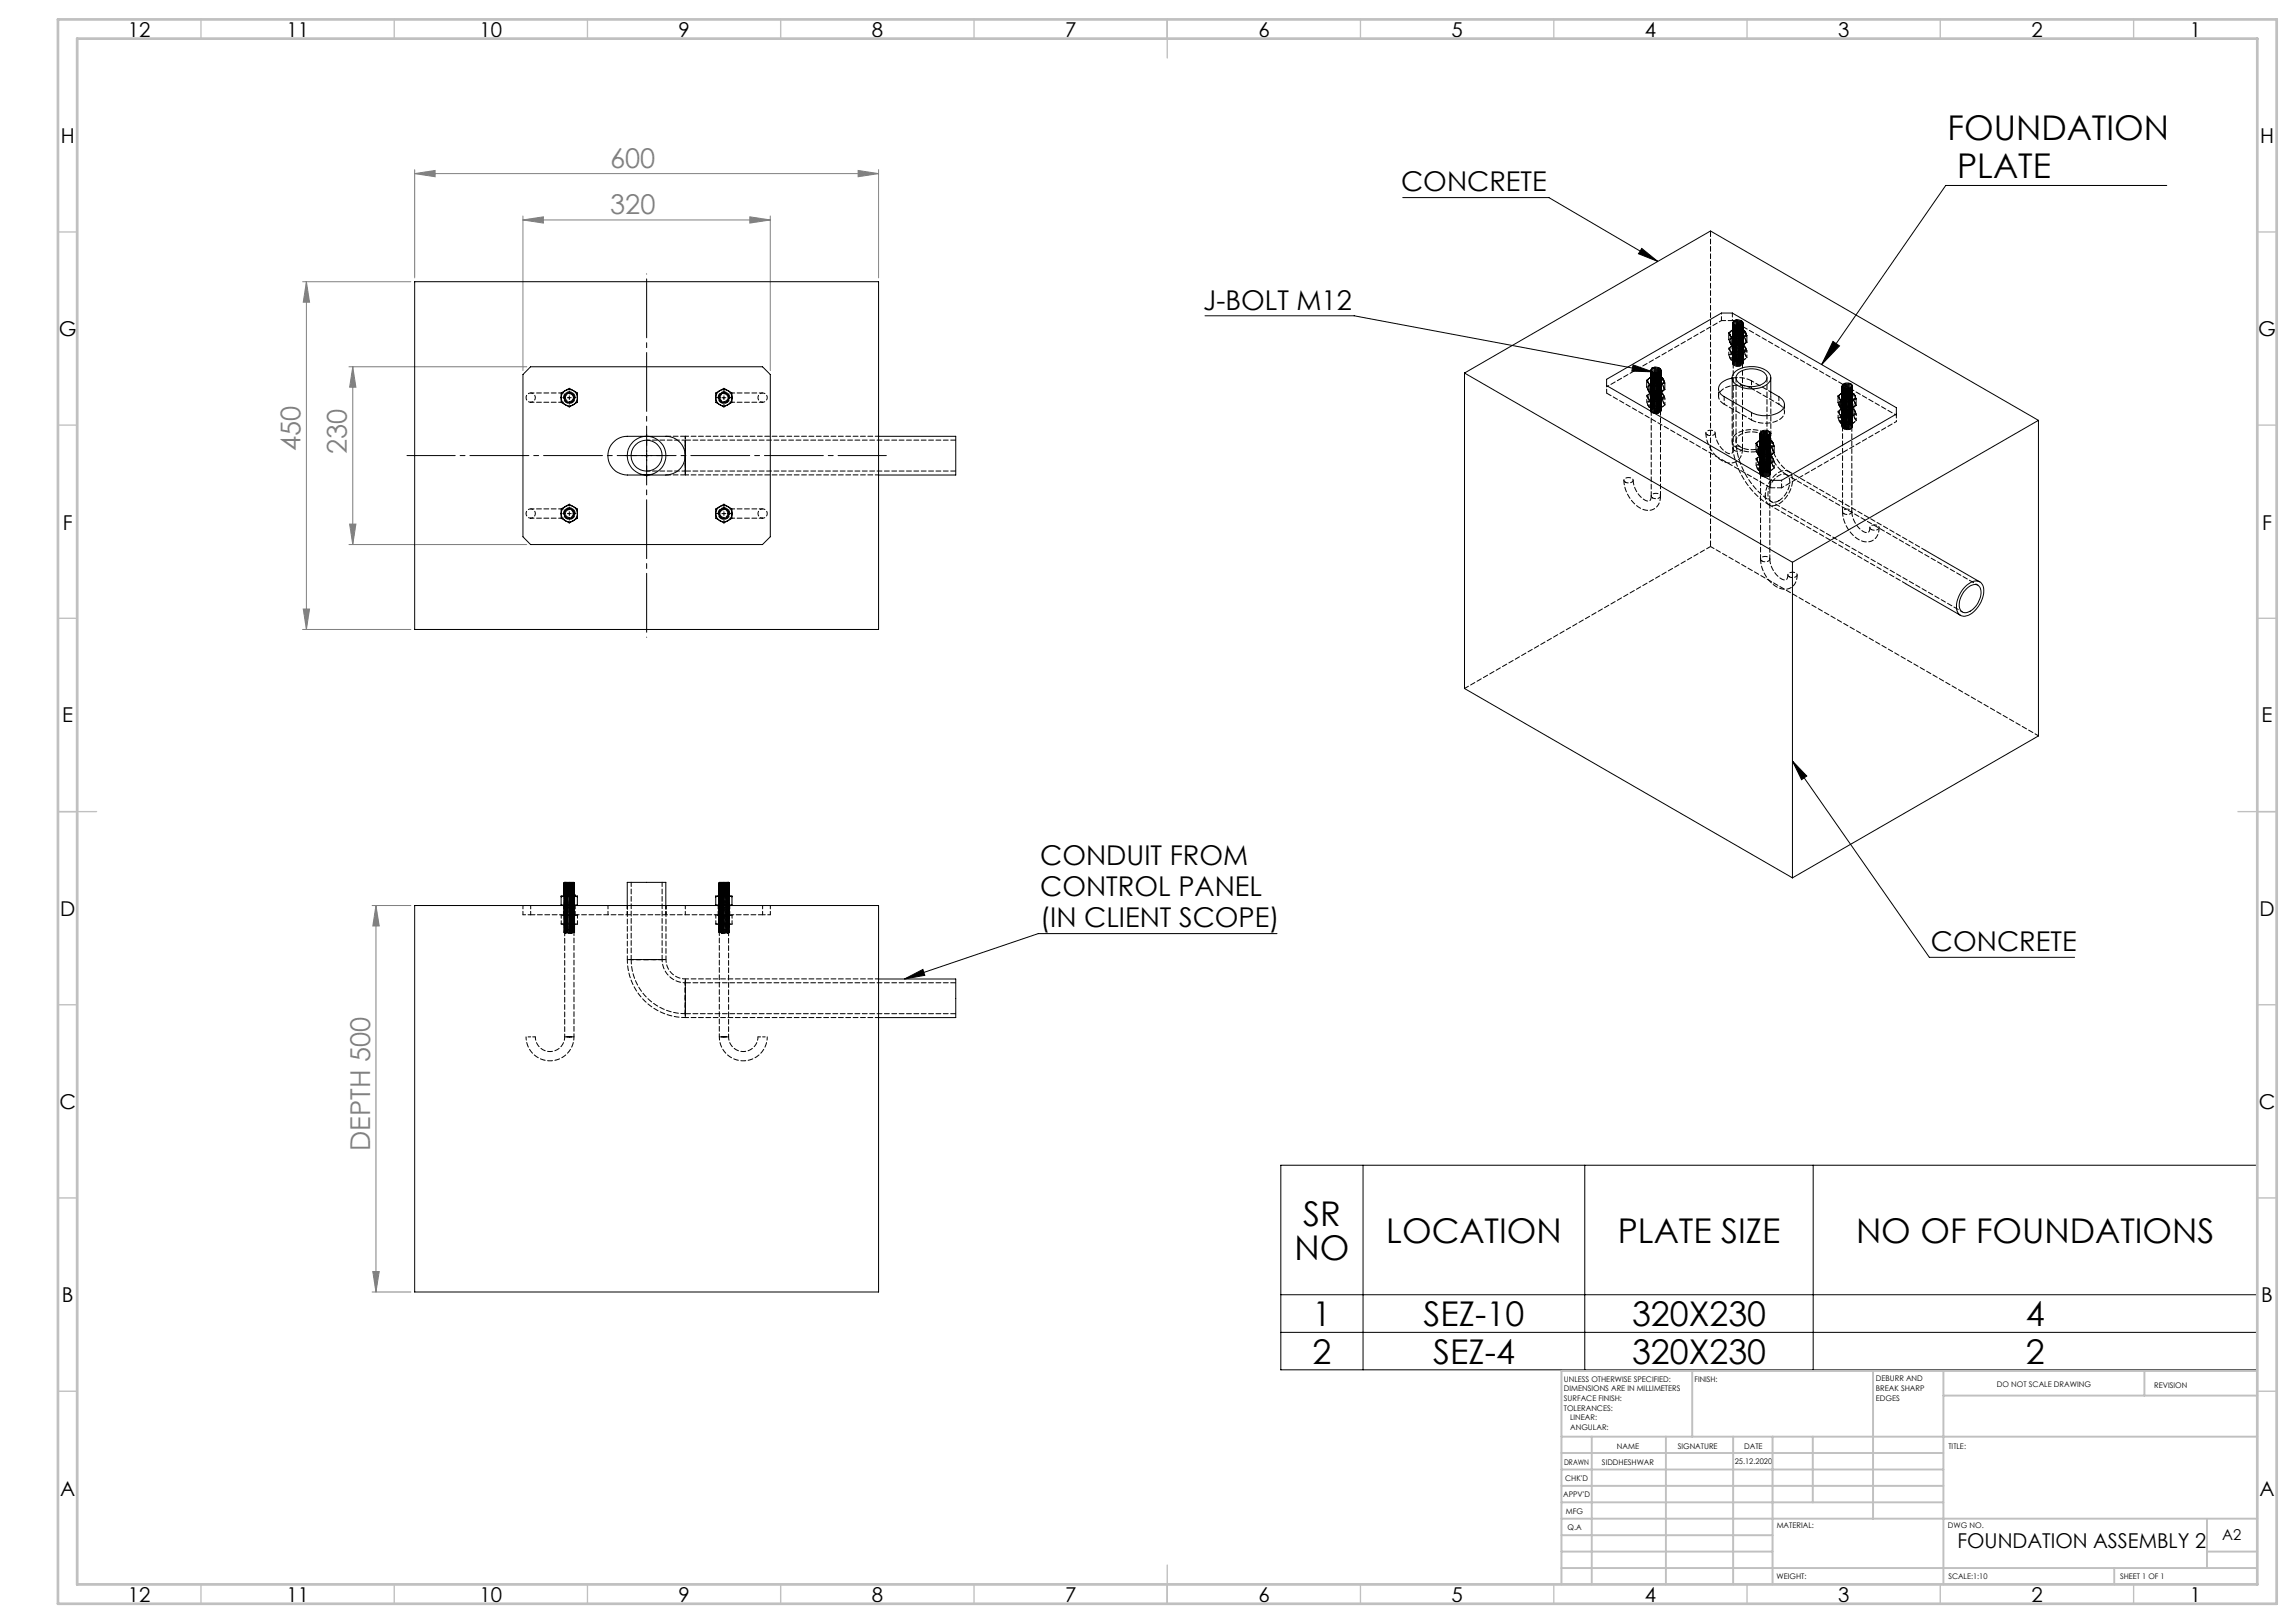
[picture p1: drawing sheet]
<svg xmlns="http://www.w3.org/2000/svg" width="594mm" height="420mm" viewBox="0 0 594 420" stroke-linecap="round" stroke-linejoin="round" font-family="sans-serif">
<defs><g id="words">
<g font-size="8.8">
<text x="503.9" y="36.2">FOUNDATION</text>
<text x="506.3" y="46">PLATE</text>
<text x="337.1" y="317.2">SR</text>
<text x="358.6" y="321.6">LOCATION</text>
<text x="418.5" y="321.6">PLATE SIZE</text>
<text x="480.2" y="321.6">NO OF FOUNDATIONS</text>
<text x="334.9" y="326">NO</text>
<text x="339.6" y="343.2">1</text>
<text x="368.3" y="343.2">SEZ-10</text>
<text x="422.2" y="343.2">320X230</text>
<text x="524.1" y="343.2">4</text>
<text x="339.6" y="352.9">2</text>
<text x="370.8" y="352.9">SEZ-4</text>
<text x="422.2" y="352.9">320X230</text>
<text x="524.1" y="352.9">2</text>
</g>
<g font-size="7.1" fill="#808080">
<text x="157.8" y="43.4">600</text>
<text x="157.8" y="55.4">320</text>
<text x="77.8" y="116.6" transform="rotate(-90 77.8 116.6)">450</text>
<text x="89.8" y="117.6" transform="rotate(-90 89.8 117.6)">230</text>
<text x="95.8" y="297.8" transform="rotate(-90 95.8 297.8)">DEPTH 500</text>
</g>
<g font-size="7.1">
<text x="362.5" y="49.5">CONCRETE</text>
<text x="311.3" y="80.1">J-BOLT M12</text>
<text x="269.1" y="223.9">CONDUIT FROM</text>
<text x="269.1" y="231.9">CONTROL PANEL</text>
<text x="269.1" y="240">(IN CLIENT SCOPE)</text>
<text x="499.6" y="246.1">CONCRETE</text>
</g>
<g font-size="5.3">
<text x="33.1" y="9.5">12</text>
<text x="74.1" y="9.5">11</text>
<text x="124.1" y="9.5">10</text>
<text x="175.6" y="9.5">9</text>
<text x="225.6" y="9.5">8</text>
<text x="275.6" y="9.5">7</text>
<text x="325.6" y="9.5">6</text>
<text x="375.6" y="9.5">5</text>
<text x="425.6" y="9.5">4</text>
<text x="475.6" y="9.5">3</text>
<text x="525.6" y="9.5">2</text>
<text x="566.6" y="9.5">1</text>
<text x="15.7" y="37">H</text>
<text x="584.7" y="37">H</text>
<text x="15.2" y="87">G</text>
<text x="584.2" y="87">G</text>
<text x="16.2" y="137">F</text>
<text x="585.2" y="137">F</text>
<text x="16.1" y="187">E</text>
<text x="585.1" y="187">E</text>
<text x="15.5" y="237">D</text>
<text x="584.5" y="237">D</text>
<text x="15.4" y="287">C</text>
<text x="584.4" y="287">C</text>
<text x="16" y="337">B</text>
<text x="585" y="337">B</text>
<text x="15.5" y="387">A</text>
<text x="584.5" y="387">A</text>
<text x="506.4" y="400.6">FOUNDATION ASSEMBLY 2</text>
<text x="33.1" y="414.5">12</text>
<text x="74.1" y="414.5">11</text>
<text x="124.1" y="414.5">10</text>
<text x="175.6" y="414.5">9</text>
<text x="225.6" y="414.5">8</text>
<text x="275.6" y="414.5">7</text>
<text x="325.6" y="414.5">6</text>
<text x="375.6" y="414.5">5</text>
<text x="425.6" y="414.5">4</text>
<text x="475.6" y="414.5">3</text>
<text x="525.6" y="414.5">2</text>
<text x="566.6" y="414.5">1</text>
</g>
<text font-size="3.9" x="574.9" y="398.5">A2</text>
<g font-size="2">
<text x="404.6" y="357.6">UNLESS OTHERWISE SPECIFIED:</text>
<text x="438.4" y="357.6">FINISH:</text>
<text x="485.3" y="357.5">DEBURR AND</text>
<text x="485.3" y="360">BREAK SHARP</text>
<text x="516.6" y="359">DO NOT SCALE DRAWING</text>
<text x="557.3" y="359.2">REVISION</text>
<text x="404.6" y="360.1">DIMENSIONS ARE IN MILLIMETERS</text>
<text x="404.6" y="362.6">SURFACE FINISH:</text>
<text x="404.6" y="365.1">TOLERANCES:</text>
<text x="485.3" y="362.5">EDGES</text>
<text x="406.2" y="367.6">LINEAR:</text>
<text x="406.2" y="370.1">ANGULAR:</text>
<text x="418.3" y="375">NAME</text>
<text x="434" y="374.9">SIGNATURE</text>
<text x="451.2" y="374.9">DATE</text>
<text x="504.1" y="374.9">TITLE:</text>
<text x="404.6" y="379.1">DRAWN</text>
<text x="404.9" y="383.3">CHK'D</text>
<text x="414.4" y="379.1">SIDDHESHWAR</text>
<text x="448.8" y="378.9">25.12.2020</text>
<text x="404.4" y="387.4">APPV'D</text>
<text x="405.1" y="391.8">MFG</text>
<text x="405.5" y="396">Q.A</text>
<text x="459.6" y="395.5">MATERIAL:</text>
<text x="504" y="395.5">DWG NO.</text>
<text x="459.6" y="408.5">WEIGHT:</text>
<text x="504.1" y="408.6">SCALE:1:10</text>
<text x="548.5" y="408.6">SHEET 1 OF 1</text>
</g>
</g></defs>
<g fill="none" stroke="#000" stroke-width=".26">
<path d="M362.9 51.1h37.8l28.2 16.5M560.6 48h-57.2l-32.1 46.4M424.7 64.3l4.2 3.3-5-1.9zM311.7 81.7h38.6l77.2 14.5M422.5 94.4l5 1.8-5.3-.2zM474.2 88.4l1.7 1.1-4.6 4.9zM146.8 102.9h1M147.3 102.4v1M166.8 117.9h1M167.3 117.4v1M186.8 102.9h1M187.3 102.4v1"/>
<path d="M146.8 132.9h1M147.3 132.4v1M186.8 132.9h1M187.3 132.4v1M463.7 196.9l3.7 3.9-1.3 1zM463.7 196.9l35.4 50.8h37.6M234 253.3l4.8-2.4 .5 1.5zM330.4 241.6h-61.8l-34.6 11.7M331.4 301.5h252.5v53h-252.5zM352.6 301.5v53M410 301.5v53M469.1 301.5v53"/>
<path d="M331.4 335.1h252.5M331.4 344.8h252.5"/>
</g>
<g fill="none" stroke="#808080" stroke-width=".26">
<path d="M107.3 44.9l5.3-.8v1.6zM107.3 43.9v28M107.3 44.9h120M135.3 56.9l5.3-.8v1.6zM135.3 55.9v40M135.3 56.9h64M194 56.1l5.3 .8-5.3 .8zM199.3 55.9v40M222 44.1l5.3 .8-5.3 .8zM227.3 43.9v28M78.3 72.9h28M79.3 72.9v90"/>
<path d="M79.3 72.9l.8 5.3h-1.6zM90.3 94.9h46M91.3 94.9v46M91.3 94.9l.8 5.3h-1.6zM90.5 135.6h1.6l-.8 5.3zM78.5 157.6h1.6l-.8 5.3zM90.3 140.9h46M78.3 162.9h28M96.3 234.3h10M97.3 234.3v100M97.3 234.3l.8 5.3h-1.7zM96.3 334.3h10"/>
<path d="M96.4 329.1h1.7l-.8 5.2z"/>
</g>
<path d="M167.3 70.9v94" fill="none" stroke="#000" stroke-width=".26" stroke-dasharray="15.2 1.3 1.3 1.3" stroke-dashoffset="-1.3"/>
<path d="M105.3 117.9h124" fill="none" stroke="#000" stroke-width=".26" stroke-dasharray="15.2 1.3 1.3 1.3" stroke-dashoffset="2.8"/>
<path d="M166.3 117.9h-4.5M167.3 116.9v-4.5M167.3 118.9v4.5M168.3 117.9h4.5" fill="none" stroke="#000" stroke-width=".26" stroke-dasharray="15.2 1.3 1.3 1.3" stroke-dashoffset="14.9"/>
<g fill="none" stroke="#000" stroke-width=".26" stroke-dasharray="15.2 1.3 1.3 1.3">
<path d="M146.3 102.9h-.7M147.3 101.9v-.7M147.3 103.9v.7M148.3 102.9h.7M186.3 102.9h-1M187.3 101.9v-1M187.3 103.9v1M188.3 102.9h1M146.3 132.9h-.7M147.3 131.9v-.7M147.3 133.9v.7M148.3 132.9h.7"/>
<path d="M186.3 132.9h-1M187.3 131.9v-1M187.3 133.9v1M188.3 132.9h1"/>
</g>
<g fill="none" stroke="#c0c0c0" stroke-width=".35">
<path d="M52 5v5M102 5v5M152 5v5M202 5v5M252 5v5M302 5v10M352 5v5M402 5v5M452 5v5M502 5v5M552 5v5M15 60h5"/>
<path d="M584 60h5M15 110h5M584 110h5M15 160h5M584 160h5M15 210h10M579 210h10M15 260h5M584 260h5M15 310h5M584 310h5M15 360h5"/>
<path d="M584 360h5M52 410v5M102 410v5M152 410v5M202 410v5M252 410v5M302 405v10M352 410v5M402 410v5M452 410v5M502 410v5M552 410v5"/>
</g>
<g fill="none" stroke="#c0c0c0" stroke-width=".5">
<path d="M437.8 354.8v17M484.6 354.8v38.2M502.8 354.8v55.2M554.8 354.8v6.4M584 354.8h-180v55.2M404 371.8h180M404 376h98.8M411.8 371.8v38.2M431 371.8v38.2M448.4 371.8v38.2M458.6 371.8v38.2M469 371.8v17"/>
<path d="M502.8 361.2h81.2M404 388.8h98.8M404 384.5h98.8M404 380.3h98.8M404 397.3h54.6M404 393h180M571 393v12.8M404 405.8h180M404 401.5h54.6M547 405.8v4.2M571 401.5h13"/>
</g>
<path d="M15 5h574v410h-574zM20 10h564v400h-564z" fill="none" stroke="#c0c0c0" stroke-width=".7"/>
<g fill="#000">
<path d="M474.2 88.4l1.7 1.1-4.6 4.9z"/>
<path d="M234 253.3l4.8-2.4 .5 1.5zM424.7 64.3l4.2 3.3-5-1.9zM422.5 94.4l5 1.8-5.3-.2zM463.7 196.9l3.7 3.9-1.3 1z"/>
</g>
<g fill="#808080">
<path d="M222 44.1l5.3 .8-5.3 .8zM107.3 44.9l5.3-.8v1.6z"/>
<path d="M135.3 56.9l5.3-.8v1.6zM194 56.1l5.3 .8-5.3 .8z"/>
<path d="M97.3 234.3l.8 5.3h-1.7zM96.4 329.1h1.7l-.8 5.2zM79.3 72.9l.8 5.3h-1.6zM78.5 157.6h1.6l-.8 5.3zM91.3 94.9l.8 5.3h-1.6zM90.5 135.6h1.6l-.8 5.3z"/>
</g>
<g fill="none" stroke="#000" stroke-width=".26">
<path d="M107.3 72.9h120v90h-120zM137.3 94.9h60l2 2v42l-2 2h-60l-2-2v-42zM378.9 96.5l63.6-36.7 84.9 49M378.9 96.5l84.8 49M378.9 96.5v81.7l84.8 49M415.6 98.2l29.7-17.2h2.9l42.4 24.5v1.7l-29.7 17.1h-2.8l-42.5-24.5zM426 98.4l.3 .5M426 98.4v1.7l.6 1.4M426.3 98.9a1.97 1.97 0 0 0 1.5 .9M426.3 98.9l.3 .8M426.6 99.7l1.2 .1M426.6 99.7v1.8"/>
<path d="M426.9 97.7a.91 .91 0 0 0-.6 1.2M426.9 97.7l-.9 .7M427 96.3h.1M427 96.5h.1M427 96.7v.1M427 97h.1M427 97.2h.1M427 97.5h.1M427 96h.1M427 97.7h.1M427 97.9v.1M427 98.2h.1"/>
<path d="M427 98.4v.1M427.2 95.7a1.28 1.28 0 0 0 1 .9 1.28 1.28 0 0 0 1.3-.6l.1-.3M427.2 95.4a1.42 1.42 0 0 1 2.4 .4 1.45 1.45 0 0 1-2.4-.1zM427.4 95.2h.1M427.4 99l.1 .1M427.4 95.2v.1M427.8 99.8l1.2 .3M428.1 95.1l-.7 .1M429.2 95.2a.7 .7 0 0 1 .5 .8 .7 .7 0 0 1-.7 .6 1.4 1.4 0 0 1-2-.7l.2-.3M429.7 97.7l.4 .1 .3 .5zM429.7 96.1a1.51 1.51 0 0 1-1.3 .9 1.51 1.51 0 0 1-1.4-.7M429.7 96.4h.1"/>
<path d="M429.7 96.6h.1M429.7 96.9h.1M429.7 97.1a1.51 1.51 0 0 1-1.3 .9 1.51 1.51 0 0 1-1.4-.8M429.7 97.3a1.56 1.56 0 0 1-2.7 .3M429.7 95.9a1.49 1.49 0 0 1-1.3 .9 1.49 1.49 0 0 1-1.4-.8M429.7 96a1.56 1.56 0 0 1-2.7 .3v-.2M429.7 96.3a1.5 1.5 0 0 1-2.5 .6l-.2-.5M429.7 96.5a1.47 1.47 0 0 1-1.3 1 1.47 1.47 0 0 1-1.4-.9M429.7 96.7a1.5 1.5 0 0 1-1.2 1.1 1.5 1.5 0 0 1-1.5-.8v-.1M429.7 97a1.52 1.52 0 0 1-2.5 .6l-.2-.5M429.7 97.2a1.55 1.55 0 0 1-2.6 .6l-.1-.5M429.7 97.5a1.5 1.5 0 0 1-1.3 1 1.5 1.5 0 0 1-1.4-.8h-.1"/>
<path d="M429.7 97.7a1.54 1.54 0 0 1-2.6 .6l-.1-.5M429.7 97.9a1.46 1.46 0 0 1-2.4 .8l-.3-.6M429.7 98.2a1.49 1.49 0 0 1-1.3 1 1.49 1.49 0 0 1-1.4-.8v-.1M429.7 98.5l-.3 .6M429.7 96.4a1.55 1.55 0 0 1-2.7 .1M429.7 96.6a1.55 1.55 0 0 1-2.7 .2M429.7 96.9a1.57 1.57 0 0 1-2.7 .2M429.7 97.6a1.52 1.52 0 0 1-2.7 .2M429.7 97.9a1.6 1.6 0 0 1-2.7 .2v-.1M429.7 98.1a1.6 1.6 0 0 1-2.7 .2M429.7 98.3a1.52 1.52 0 0 1-2.7 .2M429.7 97.8v.1"/>
<path d="M429.7 98.1h.1M429.7 98.6h.1M429.9 99.5l-1 .3h-1.1M429.9 99.5l-.9 .6M430.4 98.3a.93 .93 0 0 1-.5 1.2M430.4 98.3l.3 .8M430.7 99.1l-.8 .4M430.7 99.1v1.7l-1.7 1M447.3 86.2l.3 .5M447.3 86.2v1.7l.6 1.3M447.5 88.4l.2 .6M447.6 86.7a1.81 1.81 0 0 0 1.5 .8"/>
<path d="M447.6 86.7l.3 .8M447.9 87.5h1.2M447.9 89.2l2.3 .4M447.9 87.5v1.7M448.1 85.5a.93 .93 0 0 0-.5 1.2M448.1 85.5l-.8 .7M448.1 97.8a4.1 4.1 0 0 0-3.5 2.7l.2 1 .9 .9 7.4 4.3a7.2 7.2 0 0 0 8.1-.8 2.11 2.11 0 0 0-1-3.3l-2.1-1.2M448.1 97.7v4.9M448.2 89.3l.7 .2 1.1 .1M448.2 84.3h.1M448.2 84.5h.1M448.2 84.8h.1"/>
<path d="M448.2 85h.1M448.2 85.2h.1M448.2 86h.1M448.2 86.2h.1M448.3 85.4l-.2 .1M448.4 83.4a1.27 1.27 0 0 0 1 1 1.27 1.27 0 0 0 1.3-.6l.1-.4M448.5 83.2a1.39 1.39 0 0 1 2.3 .4 1.32 1.32 0 0 1-1.3 .6 1.32 1.32 0 0 1-1.1-.9zM448.6 83h.1M448.6 83l.1 .1M448.8 96.3a7.2 7.2 0 0 1 8.7 .1 2.09 2.09 0 0 1-.9 3.5 7.2 7.2 0 0 1-8-.9 1.88 1.88 0 0 1 .2-2.7zM449.1 87.5l1.1 .4M449.4 82.8l-.8 .2"/>
<path d="M449.7 96.5a5.7 5.7 0 0 1 7 .2 1.74 1.74 0 0 1-1.1 2.8 5.6 5.6 0 0 1-6.2-.9l-.2-1.2zM450.2 87.9v1.7M450.5 83a.7 .7 0 0 1 .4 .8 .7 .7 0 0 1-.7 .6 1.36 1.36 0 0 1-2-.7l.2-.3M450.9 85.4l.4 .1 .3 .6M450.9 85.4l.7 .7M450.9 83.8a1.45 1.45 0 0 1-2.2 .8l-.4-.3-.1-.4M450.9 84a1.51 1.51 0 0 1-2.5 .6l-.2-.5M450.9 84.3a1.4 1.4 0 0 1-2.1 .8l-.5-.3-.1-.4M450.9 84.5a1.5 1.5 0 0 1-2.4 .6l-.3-.5M450.9 84.8a1.5 1.5 0 0 1-2.5 .5l-.2-.4M450.9 85a1.51 1.51 0 0 1-1.2 1 1.51 1.51 0 0 1-1.5-.7v-.2M450.9 85.2a1.51 1.51 0 0 1-2.5 .7l-.2-.5"/>
<path d="M450.9 85.5a1.52 1.52 0 0 1-2.5 .6l-.2-.5M450.9 85.7a1.43 1.43 0 0 1-2.2 .9l-.4-.4-.1-.4M450.9 86.2v.4l-.3 .3M451 83.9h.1M451 84.1v.1M451 84.4a1.54 1.54 0 0 1-2.8 .1M451 86.3h.1M451 83.9a1.56 1.56 0 0 1-2.8 .1M451 83.6a1.54 1.54 0 0 1-2.8 .2M451 85.8a1.59 1.59 0 0 1-2.8 .3 1.51 1.51 0 0 0 2.6 .4l.1-.5M451 84.2a1.58 1.58 0 0 1-2.8 .1M451 84.6a1.56 1.56 0 0 1-2.8 .2"/>
<path d="M451 84.9a1.54 1.54 0 0 1-2.8 .1M451 85.1a1.6 1.6 0 0 1-2.8 .2M451 85.4a1.54 1.54 0 0 1-2.8 .1M451 85.6a1.54 1.54 0 0 1-2.8 .1M451 86.1a1.56 1.56 0 0 1-2.8 .2M451 85.1h.1M451 85.4h.1M451 85.6h.1M451.1 87.2l-1 .3h-1M451.1 87.2l-.9 .7M451.5 88.8l-1.1 .7M451.6 86.1a.91 .91 0 0 1-.5 1.1"/>
<path d="M451.6 86.1l.3 .8M451.9 86.9l-.8 .3M451.9 86.9v1.7l-1.7 1M458.1 97.7v4.9M476.7 99.8a1.34 1.34 0 0 0 2.2 .6M476.7 99.6a.8 .8 0 0 0 0 1 .8 .8 0 0 0 .9 .2 1.08 1.08 0 0 0 1.6-.8M476.8 99.5a1.49 1.49 0 0 1 2.3 .3 1.41 1.41 0 0 1-2.4 0zM478.8 99.4l.2 .1a.51 .51 0 0 1 .2 .5 .51 .51 0 0 1-.4 .4M479.1 99.8l-.4 .5M479.1 99.8h.1M479.2 100l-.4 .5M479.2 99.9h.1"/>
<path d="M145.2 102.9a2.11 2.11 0 0 0 1 1.8M145.2 102.9v1.2l1 .6M145.9 102.9h.2M145.9 102.9h.1M145.9 102.9v.1M146.2 101.1l1.1-.6 1 .6M146.2 101.1a2.13 2.13 0 0 1 2.1 0M146.2 104.7a2.13 2.13 0 0 0 2.1 0M146.2 101.1a2.11 2.11 0 0 0-1 1.8M146.2 101.1l-1 .6v1.2M146.2 104.7l1.1 .6 1-.6M148.3 101.1a2.18 2.18 0 0 1 1.1 1.8"/>
<path d="M148.3 101.1l1.1 .6v1.2M149.4 102.9a2.19 2.19 0 0 1-1.1 1.8M149.4 102.9v1.2l-1.1 .6M159 114.2l.9-.7 1.8-.6h10.6a5 5 0 0 1 5 5 5 5 0 0 1-5 5h-10a5 5 0 0 1-4.7-3.2 5 5 0 0 1 1.4-5.5zM185.2 102.9a2.11 2.11 0 0 0 1 1.8M185.2 102.9v1.2l1 .6M186.2 101.1l1.1-.6 1 .6M186.2 101.1a2.06 2.06 0 0 1 2.1 0M186.2 104.7a2.06 2.06 0 0 0 2.1 0M186.2 101.1a2.11 2.11 0 0 0-1 1.8M186.2 101.1l-1 .6v1.2M186.2 104.7l1.1 .6 1-.6"/>
<path d="M188.3 101.1a2.11 2.11 0 0 1 1.1 1.8M188.3 101.1l1.1 .6v1.2M188.5 102.9h.1M188.6 102.9a1.36 1.36 0 0 1-1.9 1.2 1.36 1.36 0 0 1-.3-2.3 1.36 1.36 0 0 1 2.2 .8v.3M188.6 102.9h.1M188.6 102.9v.1M189.4 102.9a2.11 2.11 0 0 1-1.1 1.8M189.4 102.9v1.2l-1.1 .6M227.3 112.9h20v10h-20M426.3 100.6l.2 .6M426.6 101.5l2.4 .3M427 101.5l1.1 .3h.7"/>
<path d="M429 100.1v1.7M430.3 101.1l-1.1 .6M454.3 114.7l.3 .5M454.3 114.7v1.7l.6 1.4M454.6 117l.2 .5M454.6 115.2a1.81 1.81 0 0 0 1.5 .9M454.6 115.2l.3 .9M454.9 116.1h1.2M454.9 117.8l2.4 .4M454.9 116.1v1.7M455.2 114.1a.93 .93 0 0 0-.6 1.1M455.2 114.1l-.9 .6"/>
<path d="M455.3 117.8l1.8 .3M455.3 112.5v.1M455.3 112.8a1.51 1.51 0 0 0 1.3 .9 1.51 1.51 0 0 0 1.4-.8M455.3 113a1.61 1.61 0 0 0 2.7 .2M455.3 113.3a1.59 1.59 0 0 0 2.7 .1M455.3 113.5h.1M455.3 113.8h.1M455.3 114h.1M455.3 114.2h.1M455.3 112.3h.1M455.3 112.4a1.61 1.61 0 0 0 2.7 .1 1.55 1.55 0 0 1-2.6 .4zM455.3 114.3a1.67 1.67 0 0 0 2.7 .2 1.53 1.53 0 0 1-2.6 .3l-.1-.4"/>
<path d="M455.3 112.6a1.59 1.59 0 0 0 2.7 .1M455.3 113.6a1.63 1.63 0 0 0 2.7 .1M455.3 113.8a1.63 1.63 0 0 0 2.7 .2l.4 .1 .3 .5M455.3 114a1.54 1.54 0 0 0 2.7 .1M455.3 114.5a1.61 1.61 0 0 0 2.7 .2M455.3 114.7a1.57 1.57 0 0 0 2.7 .2M455.3 114.5h.1M455.3 114l-.1 .1M455.3 112.6a1.17 1.17 0 0 0 1.7 1l.7-.2 .3-.6M455.3 112.9a1.31 1.31 0 0 0 1.9 .9l.5-.2 .3-.6M455.3 113.4a1.49 1.49 0 0 0 2.6 .6l.1-.5M455.3 113.6a1.56 1.56 0 0 0 2.7 .3v-.1"/>
<path d="M455.3 114.1a1.51 1.51 0 0 0 2.6 .6l.1-.5M455.3 114.6a1.48 1.48 0 0 0 2.5 .6l.2-.5M455.4 113a1.16 1.16 0 0 0 1.6 1.1l.8-.3 .2-.6M455.4 113.8l-.1 .1a1.53 1.53 0 0 0 2.7 .2l.3 .1 .4 .4M455.5 112a1.34 1.34 0 0 0 2.1 .7M455.5 111.8a.8 .8 0 0 0 0 1 .8 .8 0 0 0 .9 .3 1.12 1.12 0 0 0 1.6-.8M455.6 111.7a1.49 1.49 0 0 1 2.3 .4 1.41 1.41 0 0 1-2.4 0zM455.8 115.4l.6 .2h.8M456.1 116.1l1.2 .3M457.3 116.4v1.8M457.5 112.5l.1 .2M457.6 111.6l.4 .5-.4 .6"/>
<path d="M457.6 112.7h.1M457.9 112l-.4 .5M458 112.4h.1M458 112.6v.1M458 113.1v.1M458 113.4h.1M458 113.6h.1M458 113.9h.1M458 112.2h.1M458 112.2l-.4 .5M458 114.4h.1M458 114.6h.1"/>
<path d="M458 114.8v.1M458.2 115.8l-1 .3h-1.1M458.2 115.8l-.9 .6M458.6 117.4l-.4 .4-.8 .3M458.7 114.6a.93 .93 0 0 1-.5 1.2M458.7 114.6l.3 .8M459 115.4l-.8 .4M459 115.4v1.8l-1.7 1M475.5 102.5l.3 .5M475.5 102.5v1.7l.6 1.4M475.8 104.7l.2 .6M475.8 103a1.82 1.82 0 0 0 1.5 .8"/>
<path d="M475.8 103l.3 .8M476.1 103.8h1.2M476.1 105.6l2.4 .3M476.1 103.8v1.8M476.4 101.8a.89 .89 0 0 0-.6 1.2M476.4 101.8l-.9 .7M476.5 100.3a1.61 1.61 0 0 0 2.7 .2M476.5 100.5a1.59 1.59 0 0 0 2.7 .2M476.5 100.8a1.61 1.61 0 0 0 2.7 .2M476.5 101h.1M476.5 101.3h.1M476.5 101.5h.1"/>
<path d="M476.5 100v.1M476.5 101a1.59 1.59 0 0 0 2.7 .2M476.5 101.5a1.61 1.61 0 0 0 2.7 .2M476.5 101.8a1.59 1.59 0 0 0 2.7 .1M476.5 102.2a1.57 1.57 0 0 0 2.7 .2M476.5 102.5a1.56 1.56 0 0 0 2.7 .1M476.5 105.6l.7 .3h1.1M476.5 101.7v.1M476.5 102h.1M476.5 101.8h-.1M476.5 100.1a1.66 1.66 0 0 0 2.7 .2 1.35 1.35 0 0 1-2.1 .6l-.5-.3zM476.5 100.4a1.46 1.46 0 0 0 1.3 1 1.46 1.46 0 0 0 1.4-.8"/>
<path d="M476.5 100.6a1.55 1.55 0 0 0 2.6 .6l.1-.4M476.5 100.9a1.51 1.51 0 0 0 2.5 .6l.2-.5M476.5 101.1a1.52 1.52 0 0 0 2.6 .6l.1-.4M476.5 101.6a1.51 1.51 0 0 0 1.3 1 1.51 1.51 0 0 0 1.4-.7v-.1M476.5 101.9a1.48 1.48 0 0 0 2.4 .7l.3-.6M476.5 102.1a1.64 1.64 0 0 0 2.7 .2 1.51 1.51 0 0 1-2.6 .3l-.1-.5M476.5 102.4a1.5 1.5 0 0 0 2.6 .6l.1-.5M477 103.1l.4 .2h1M477.3 103.8l1.2 .4M478.5 104.2v1.7M478.7 100.3l.1 .1M478.7 100.3l.1 .2"/>
<path d="M478.8 100.4v.1M479.2 101.7l.4 .2 .3 .5M479.2 101.4a1.61 1.61 0 0 1-2.7 0 1.4 1.4 0 0 0 2.2 .8l.4-.3 .1-.4M479.2 101.8l.7 .6M479.2 100.1v.1M479.2 100.4h.1M479.2 100.6v.1M479.2 100.9h.1M479.2 101.1v.1M479.2 101.4h.1M479.2 101.6v.1M479.2 101.9h.1"/>
<path d="M479.2 102.1h.1M479.2 102.4h.1M479.2 102.6h.1M479.4 103.6l-.7 .2h-1.4M479.4 103.6l-.9 .6M479.8 105.1l-.4 .5-.7 .2M479.9 102.4a.96 .96 0 0 1-.5 1.2M479.9 102.4l.3 .8M480.2 103.2l-.8 .4M480.2 103.2v1.7l-1.7 1M527.4 108.8l-63.7 36.7M527.4 108.8v81.6l-63.7 36.8"/>
<path d="M145.2 132.9a2.11 2.11 0 0 0 1 1.8M145.2 132.9v1.2l1 .6M145.9 132.9h.2M145.9 132.9h.1M145.9 132.9v.1M146.2 131.1l1.1-.6 1 .6M146.2 131.1a2.13 2.13 0 0 1 2.1 0M146.2 134.7a2.13 2.13 0 0 0 2.1 0M146.2 131.1a2 2 0 0 0-1 1.8M146.2 131.1l-1 .6v1.2M146.2 134.7l1.1 .6 1-.6M148.3 131.1a2.07 2.07 0 0 1 1.1 1.8"/>
<path d="M148.3 131.1l1.1 .6v1.2M149.4 132.9a2.18 2.18 0 0 1-1.1 1.8M149.4 132.9v1.2l-1.1 .6M185.2 132.9a2.11 2.11 0 0 0 1 1.8M185.2 132.9v1.2l1 .6M186.2 131.1l1.1-.6 1 .6M186.2 131.1a2.06 2.06 0 0 1 2.1 0M186.2 134.7a2.06 2.06 0 0 0 2.1 0M186.2 131.1a2 2 0 0 0-1 1.8M186.2 131.1l-1 .6v1.2M186.2 134.7l1.1 .6 1-.6M188.3 131.1a2 2 0 0 1 1.1 1.8"/>
<path d="M188.3 131.1l1.1 .6v1.2M188.5 132.9h.1M188.6 132.8a1.36 1.36 0 0 1-1.9 1.3 1.36 1.36 0 0 1-.3-2.3 1.36 1.36 0 0 1 2.2 .8v.3M188.6 132.9h.1M188.6 132.9v.1M189.4 132.9a2.11 2.11 0 0 1-1.1 1.8M189.4 132.9v1.2l-1.1 .6M463.7 145.5v81.7M493 151.1l14.2 8.1M498.1 142.4l14.1 8.2M508.7 151.5a3.2 3.2 0 0 1 3.5-.9 4.2 4.2 0 0 1 .3 5.2 5.7 5.7 0 0 1-4.5 3.7 2.38 2.38 0 0 1-1.8-3.1 8.4 8.4 0 0 1 2.5-4.9zM508.8 152.3a2.14 2.14 0 0 1 3.5-.2 5.3 5.3 0 0 1-4.1 6.5 1.93 1.93 0 0 1-1.3-2.6 6.6 6.6 0 0 1 1.9-3.7z"/>
<path d="M107.3 234.3h120v100h-120zM145.2 232.1v2.2M145.2 234.2h4.2M145.9 229v.1M145.9 229.6v.1M145.9 230.2v.1M145.9 230.8v.1M145.9 231.4v.1M145.9 228.7v.1M145.9 229.3v.1M145.9 229.9v.1M145.9 230.5v.1"/>
<path d="M145.9 231.1v.1M145.9 231.7v.1M146.1 231.7h-.2M146.1 231.3l-.2 .1M146.1 231.1h-.2M146.1 230.7l-.2 .1M146.1 230.5h-.2M146.1 230.1l-.2 .1M146.1 229.9h-.2M146.1 229.5l-.2 .1M146.1 229.3h-.2M146.1 228.9l-.2 .1"/>
<path d="M146.1 228.7h-.2M146.1 228.3h1.2a1.19 1.19 0 0 1 1.3 .3M146.1 231.9h.1M146.1 228.3l-.2 .1 .2 .1M146.1 228.3v.2M146.1 228.5v.2M146.2 231.9l-1 .2M146.2 231.9l1.1 .2M146.2 231.9h2.1M146.2 231.9h-1v.2M147.3 232.1v2.1M148.3 231.9l-1 .2"/>
<path d="M148.3 231.9l1.1 .2M148.3 231.9h.3a.5 .5 0 0 1 .8 .2M148.4 228.5l-2.3 .2M148.4 228.8l-2.3 .1M148.4 229.1l-2.3 .2M148.4 229.4l-2.3 .1M148.4 229.7l-2.3 .2M148.4 230l-2.3 .1M148.4 230.3l-2.3 .2M148.4 230.6l-2.3 .1M148.4 230.9l-2.3 .2M148.4 231.2l-2.3 .1"/>
<path d="M148.4 231.5l-2.3 .2M148.4 231.8l-1.5 .1M148.4 228.7l-2.3 .2M148.4 229l-2.3 .3M148.4 229.3l-2.3 .2M148.4 229.6l-2.3 .3M148.4 229.9l-2.3 .2M148.4 230.2l-2.3 .3M148.4 230.5l-2.3 .2M148.4 230.8l-2.3 .3M148.4 231.1l-2.3 .2M148.4 231.4l-2.3 .3"/>
<path d="M148.4 231.7l-2.3 .2M148.6 228.6l-.1 .1 .1 .2M148.6 228.9l-.1 .1 .1 .2M148.6 229.2l-.1 .1 .1 .2M148.6 229.5l-.1 .1 .1 .2M148.6 229.8l-.1 .1 .1 .2M148.6 230.1l-.1 .1 .1 .2M148.6 230.4l-.1 .1 .1 .2M148.6 230.7l-.1 .1 .1 .2M148.6 231l-.1 .1 .1 .2M148.6 231.3l-.1 .1 .1 .2M148.6 231.6l-.1 .1 .1 .2"/>
<path d="M148.6 228.6l-2.7 .2 .3 .1M148.6 228.9l-2.7 .2 .3 .1M148.6 229.2l-2.7 .2 .3 .1M148.6 229.5l-2.7 .2 .3 .1M148.6 229.8l-2.7 .2 .3 .1M148.6 230.1l-2.7 .2 .3 .1M148.6 230.4l-2.7 .2 .3 .1M148.6 230.7l-2.7 .2 .3 .1M148.6 231l-2.7 .2 .3 .1M148.6 231.3l-2.7 .2 .3 .1M148.6 231.6l-2.7 .2 .3 .1M148.6 229.2h.1"/>
<path d="M148.6 229.8h.1M148.6 230.4h.1M148.6 231h.1M148.6 231.6h.1M148.6 228.6h.1M148.6 228.6l-2.7 .1M148.6 228.9l-2.7 .1M148.6 229.2l-2.7 .1M148.6 229.5l-2.7 .1M148.6 229.8l-2.7 .1M148.6 230.1l-2.7 .1M148.6 230.4l-2.7 .1"/>
<path d="M148.6 230.7l-2.7 .1M148.6 231l-2.7 .1M148.6 231.3l-2.7 .1M148.6 231.6l-2.7 .1M148.6 228.9h.1M148.6 229.5h.1M148.6 230.1h.1M148.6 230.7h.1M148.6 231.3h.1M149.4 232.1v2.2M162.3 234.3v-6h10v6M185.2 232.1v2.2"/>
<path d="M185.2 234.2h4.2M185.9 228.9l.2 .1M185.9 229.2l.2 .1M185.9 229.5l.2 .1M185.9 229.8l.2 .1M185.9 230.1l.2 .1M185.9 230.4l.2 .1M185.9 230.7l.2 .1M185.9 231l.2 .1M185.9 231.3l.2 .1M185.9 231.6l.2 .1M185.9 228.6l2.7 .2-.2 .1"/>
<path d="M185.9 228.9l2.7 .2-.2 .1M185.9 229.2l2.7 .2-.2 .1M185.9 229.5l2.7 .2-.2 .1M185.9 229.8l2.7 .2-.2 .1M185.9 230.1l2.7 .2-.2 .1M185.9 230.4l2.7 .2-.2 .1M185.9 230.7l2.7 .2-.2 .1M185.9 231l2.7 .2-.2 .1M185.9 231.3l2.7 .2-.2 .1M185.9 231.6l2.7 .2-.2 .1M185.9 228.6l.2 .1M185.9 228.9h.1"/>
<path d="M185.9 229.5h.1M185.9 230.1h.1M185.9 230.7h.1M185.9 231.3h.1M185.9 228.6l2.7 .1M185.9 228.9l2.7 .1M185.9 229.2l2.7 .1M185.9 229.5l2.7 .1M185.9 229.8l2.7 .1M185.9 230.1l2.7 .1M185.9 230.4l2.7 .1M185.9 230.7l2.7 .1"/>
<path d="M185.9 231l2.7 .1M185.9 231.3l2.7 .1M185.9 231.6h.1M185.9 231.6l2.7 .1M185.9 228.6h.1M185.9 229.2h.1M185.9 229.8h.1M185.9 230.4h.1M185.9 231h.1M186.1 228.5l-.2 .1M186.1 228.8l-.2 .1M186.1 229.1l-.2 .1"/>
<path d="M186.1 229.4l-.2 .1M186.1 229.7l-.2 .1M186.1 230l-.2 .1M186.1 230.3l-.2 .1M186.1 230.6l-.2 .1M186.1 230.9l-.2 .1M186.1 231.2l-.2 .1M186.1 231.5l-.2 .1M186.1 231.8l-.2 .1M186.1 228.5l2.4 .2M186.1 228.8l2.4 .1M186.1 229.1l2.4 .2"/>
<path d="M186.1 229.4l2.4 .1M186.1 229.7l2.4 .2M186.1 230l2.4 .1M186.1 230.3l2.4 .2M186.1 230.6l2.4 .1M186.1 230.9l2.4 .2M186.1 231.2l2.4 .1M186.1 231.5l2.4 .2M186.1 231.8l1.5 .1M186.1 228.7l2.4 .2M186.1 229l2.4 .3M186.1 229.3l2.4 .2"/>
<path d="M186.1 229.6l2.4 .3M186.1 229.9l2.4 .2M186.1 230.2l2.4 .3M186.1 230.5l2.4 .2M186.1 230.8l2.4 .3M186.1 231.1l2.4 .2M186.1 231.4l2.4 .3M186.1 231.7l2.4 .2M186.1 228.7v.1M186.1 229v.1M186.1 229.3v.1M186.1 229.6v.1"/>
<path d="M186.1 229.9v.1M186.1 230.2v.1M186.1 230.5v.1M186.1 230.8v.1M186.1 231.1v.1M186.1 231.4v.1M186.1 231.7v.1M186.2 231.9l-1 .2M186.2 231.9l1.1 .2M186.2 231.9h2.1M186.2 231.9h-1v.2M187.3 232.1v2.1"/>
<path d="M188.3 231.9l-1 .2M188.3 231.9l1.1 .2M188.3 231.9h.3a.5 .5 0 0 1 .8 .2M188.5 231.7h.1M188.5 231.3l.1 .1M188.5 231.1h.1M188.5 230.7l.1 .1M188.5 230.5h.1M188.5 230.1l.1 .1M188.5 229.9h.1M188.5 229.5l.1 .1M188.5 229.3h.1"/>
<path d="M188.5 228.9l.1 .1M188.5 228.7h.1M188.5 231.9h.1M188.5 228.3l.1 .1-.1 .1M188.5 228.3h-2.4v.2M188.5 228.3v.2M188.5 228.5v.2M188.6 228.7v.1M188.6 229.3v.1M188.6 229.9v.1M188.6 230.5v.1M188.6 231.1v.1"/>
<path d="M188.6 231.7v.1M188.6 229v.1M188.6 229.6v.1M188.6 230.2v.1M188.6 230.8v.1M188.6 231.4v.1M189.4 232.1v2.2M227.3 253.3h20v10h-20"/>
<circle cx="147.3" cy="102.9" r="1.36"/>
<circle cx="147.3" cy="102.9" r="1.2"/>
<circle cx="167.3" cy="117.9" r="5"/>
<circle cx="167.3" cy="117.9" r="4"/>
<circle cx="187.3" cy="102.9" r="1.2"/>
<circle cx="147.3" cy="132.9" r="1.37"/>
<circle cx="147.3" cy="132.9" r="1.2"/>
<circle cx="187.3" cy="132.9" r="1.2"/>
</g>
<g fill="none" stroke="#000" stroke-width=".26" stroke-dasharray="1.3 .6" stroke-dashoffset=".2">
<path d="M427.2 95.6a1.78 1.78 0 0 1 2.5 .4M427.7 96.9l-.2-.1a.47 .47 0 0 1-.3-.5 .47 .47 0 0 1 .3-.4 1.42 1.42 0 0 1 2.1 .6l-.2 .4-.5 .2M428.8 99.4a1.28 1.28 0 0 1 1.5 1.7M429.4 98.1h.1a.76 .76 0 0 1 .1 .9 .76 .76 0 0 1-.8 .4l-1.1-.1a.62 .62 0 0 1-.5-.9l.1-.1M429.4 98.3l.1 .1a.76 .76 0 0 1 .1 .8 .76 .76 0 0 1-.8 .4h-1.1a.62 .62 0 0 1-.5-1l.1-.1M429.4 98.6h.1a.76 .76 0 0 1 .1 .9 .76 .76 0 0 1-.8 .4l-1.1-.1a.62 .62 0 0 1-.5-.9l.1-.1M429.4 99.1h.1a.76 .76 0 0 1 .1 .9 .76 .76 0 0 1-.8 .4l-1.1-.1a.62 .62 0 0 1-.5-1h.1M429.4 99.3l.1 .1a.76 .76 0 0 1 .1 .8 .76 .76 0 0 1-.8 .4h-1.1a.62 .62 0 0 1-.5-1l.1-.1M429.4 99.5l.1 .1a.76 .76 0 0 1 .1 .9 .76 .76 0 0 1-.8 .3h-1.1a.62 .62 0 0 1-.5-1l.1-.1M429.4 99.8l.1 .1a.76 .76 0 0 1 .1 .8 .76 .76 0 0 1-.8 .4h-1.1a.62 .62 0 0 1-.5-1l.1-.1M445.4 83h2.8M448.4 83.4a1.78 1.78 0 0 1 2.5 .3"/>
<path d="M448.9 84.6l-.2-.1a.47 .47 0 0 1-.3-.4 .47 .47 0 0 1 .4-.5 1.42 1.42 0 0 1 2 .6l-.2 .5-.5 .2M450 87.2a1.46 1.46 0 0 1 1.6 1.4l-.1 .2M450.6 85.8l.2 .1a.76 .76 0 0 1 0 .9 .76 .76 0 0 1-.7 .3h-1.2a.62 .62 0 0 1-.5-1l.1-.1M450.6 86.1h.2a.76 .76 0 0 1 0 .9 .76 .76 0 0 1-.7 .4l-1.2-.1a.62 .62 0 0 1-.5-.9l.1-.1M450.6 86.3l.2 .1a.76 .76 0 0 1 0 .8 .76 .76 0 0 1-.7 .4h-1.2a.62 .62 0 0 1-.5-1l.1-.1M450.6 86.8l.2 .1a.76 .76 0 0 1 0 .8 .76 .76 0 0 1-.7 .4h-1.2a.62 .62 0 0 1-.5-1l.1-.1M450.6 87l.2 .1a.76 .76 0 0 1 0 .9 .76 .76 0 0 1-.7 .4l-1.2-.1a.62 .62 0 0 1-.5-1h.1M450.6 87.3l.2 .1a.76 .76 0 0 1 0 .8 .76 .76 0 0 1-.7 .4h-1.2a.62 .62 0 0 1-.5-1l.1-.1M450.6 87.5l.2 .1a.76 .76 0 0 1 0 .9 .76 .76 0 0 1-.7 .3h-1.2a.62 .62 0 0 1-.5-1l.1-.1M450.6 87.8l.2 .1a.76 .76 0 0 1 0 .8 .76 .76 0 0 1-.7 .4h-1.2a.62 .62 0 0 1-.5-1l.1-.1M450.6 88l.2 .1a.76 .76 0 0 1 0 .9 .76 .76 0 0 1-.7 .3h-1.2a.62 .62 0 0 1-.5-1l.1-.1M450.6 88.5l.2 .1a.76 .76 0 0 1 0 .9 .76 .76 0 0 1-.7 .3h-1.2a.62 .62 0 0 1-.5-1l.1-.1"/>
<path d="M450.6 88.8h.2a.76 .76 0 0 1 0 .9 .76 .76 0 0 1-.7 .4l-1.2-.1a.62 .62 0 0 1-.5-.9l.1-.1M450.6 89l.2 .1a.76 .76 0 0 1 0 .8 .76 .76 0 0 1-.7 .4h-1.2a.62 .62 0 0 1-.5-1l.1-.1M450.6 89.3h.2a.76 .76 0 0 1 0 .9 .76 .76 0 0 1-.7 .4l-1.2-.1a.62 .62 0 0 1-.5-1h.1M450.6 89.5l.2 .1a.76 .76 0 0 1 0 .8 .76 .76 0 0 1-.7 .4h-1.2a.62 .62 0 0 1-.5-1l.1-.1M450.6 89.7l.2 .1a.76 .76 0 0 1 0 .9 .76 .76 0 0 1-.7 .4l-1.2-.1a.62 .62 0 0 1-.5-1l.1-.1M450.6 90l.2 .1a.76 .76 0 0 1 0 .8 .76 .76 0 0 1-.7 .4h-1.2a.62 .62 0 0 1-.5-1l.1-.1M450.6 90.5l.2 .1a.76 .76 0 0 1 0 .8 .76 .76 0 0 1-.7 .4l-1.2-.1a.62 .62 0 0 1-.5-.9l.1-.1M450.6 90.7l.2 .1a.76 .76 0 0 1 0 .9 .76 .76 0 0 1-.7 .3h-1.2a.62 .62 0 0 1-.5-1l.1-.1M450.6 91h.2a.76 .76 0 0 1 0 .9 .76 .76 0 0 1-.7 .4l-1.2-.1a.62 .62 0 0 1-.5-.9l.1-.1M450.6 91.2l.2 .1a.76 .76 0 0 1 0 .8 .76 .76 0 0 1-.7 .4h-1.2a.62 .62 0 0 1-.5-1l.1-.1M450.6 91.5h.2a.76 .76 0 0 1 0 .9 .76 .76 0 0 1-.7 .4l-1.2-.1a.62 .62 0 0 1-.5-.9l.1-.1M450.6 91.7l.2 .1a.76 .76 0 0 1 0 .8 .76 .76 0 0 1-.7 .4h-1.2a.62 .62 0 0 1-.5-1l.1-.1"/>
<path d="M450.6 91.9l.2 .1a.76 .76 0 0 1 0 .9 .76 .76 0 0 1-.7 .4l-1.2-.1a.62 .62 0 0 1-.5-1h.1M450.6 92.2l.2 .1a.76 .76 0 0 1 0 .8 .76 .76 0 0 1-.7 .4h-1.2a.62 .62 0 0 1-.5-1l.1-.1M450.6 92.4l.2 .1a.76 .76 0 0 1 0 .9 .76 .76 0 0 1-.7 .3h-1.2a.62 .62 0 0 1-.5-1l.1-.1M450.6 92.7l.2 .1a.76 .76 0 0 1 0 .8 .76 .76 0 0 1-.7 .4h-1.2a.62 .62 0 0 1-.5-1l.1-.1M450.6 92.9l.2 .1a.76 .76 0 0 1 0 .9 .76 .76 0 0 1-.7 .3h-1.2a.62 .62 0 0 1-.5-1l.1-.1M450.6 93.2l.2 .1a.76 .76 0 0 1 0 .8 .76 .76 0 0 1-.7 .4l-1.2-.1a.62 .62 0 0 1-.5-.9l.1-.1M450.6 93.4l.2 .1a.76 .76 0 0 1 0 .9 .76 .76 0 0 1-.7 .3h-1.2a.62 .62 0 0 1-.5-1l.1-.1M429.4 100l.1 .1a.76 .76 0 0 1 .1 .9 .76 .76 0 0 1-.8 .3h-1.1a.62 .62 0 0 1-.5-1l.1-.1M429.4 100.3l.1 .1a.76 .76 0 0 1 .1 .8 .76 .76 0 0 1-.8 .4l-1.1-.1a.62 .62 0 0 1-.5-.9l.1-.1M429.4 100.8h.1a.76 .76 0 0 1 .1 .9 .76 .76 0 0 1-.8 .4l-1.1-.1a.62 .62 0 0 1-.5-.9l.1-.1M429.4 101l.1 .1a.76 .76 0 0 1 .1 .8 .76 .76 0 0 1-.8 .4h-1.1a.62 .62 0 0 1-.5-1l.1-.1M429.4 101.3h.1a.76 .76 0 0 1 .1 .9 .76 .76 0 0 1-.8 .4l-1.1-.1a.62 .62 0 0 1-.5-1h.1"/>
<path d="M429.4 101.5l.1 .1a.76 .76 0 0 1 .1 .8 .76 .76 0 0 1-.8 .4h-1.1a.62 .62 0 0 1-.5-1l.1-.1M429.4 101.7l.1 .1a.76 .76 0 0 1 .1 .9 .76 .76 0 0 1-.8 .4l-1.1-.1a.62 .62 0 0 1-.5-1l.1-.1M429.4 102l.1 .1a.76 .76 0 0 1 .1 .8 .76 .76 0 0 1-.8 .4h-1.1a.62 .62 0 0 1-.5-1l.1-.1M429.4 102.2l.1 .1a.76 .76 0 0 1 .1 .9 .76 .76 0 0 1-.8 .3h-1.1a.62 .62 0 0 1-.5-1l.1-.1M429.4 102.7l.1 .1a.76 .76 0 0 1 .1 .9 .76 .76 0 0 1-.8 .3h-1.1a.62 .62 0 0 1-.5-1l.1-.1M429.4 103h.1a.76 .76 0 0 1 .1 .9 .76 .76 0 0 1-.8 .4l-1.1-.1a.62 .62 0 0 1-.5-.9l.1-.1M429.4 103.2l.1 .1a.76 .76 0 0 1 .1 .8 .76 .76 0 0 1-.8 .4h-1.1a.62 .62 0 0 1-.5-1l.1-.1M429.4 103.5h.1a.76 .76 0 0 1 .1 .9 .76 .76 0 0 1-.8 .4l-1.1-.1a.62 .62 0 0 1-.5-.9l.1-.1M429.4 103.7l.1 .1a.76 .76 0 0 1 .1 .8 .76 .76 0 0 1-.8 .4h-1.1a.62 .62 0 0 1-.5-1l.1-.1M429.4 103.9l.1 .1a.76 .76 0 0 1 .1 .9 .76 .76 0 0 1-.8 .4l-1.1-.1a.62 .62 0 0 1-.5-1h.1M429.4 104.2l.1 .1a.76 .76 0 0 1 .1 .8 .76 .76 0 0 1-.8 .4h-1.1a.62 .62 0 0 1-.5-1l.1-.1M429.4 104.4l.1 .1a.76 .76 0 0 1 .1 .9 .76 .76 0 0 1-.8 .3h-1.1a.62 .62 0 0 1-.5-1l.1-.1"/>
<path d="M429.4 104.7l.1 .1a.76 .76 0 0 1 .1 .8 .76 .76 0 0 1-.8 .4h-1.1a.62 .62 0 0 1-.5-1l.1-.1M429.4 104.9l.1 .1a.76 .76 0 0 1 .1 .9 .76 .76 0 0 1-.8 .3h-1.1a.62 .62 0 0 1-.5-1l.1-.1M429.4 105.2l.1 .1a.76 .76 0 0 1 .1 .8 .76 .76 0 0 1-.8 .4l-1.1-.1a.62 .62 0 0 1-.5-.9l.1-.1M429.4 105.7h.1a.76 .76 0 0 1 .1 .9 .76 .76 0 0 1-.8 .4l-1.1-.1a.62 .62 0 0 1-.5-.9l.1-.1M448.1 114.1a20.6 20.6 0 0 0 9.6 16.5M449.6 116.1a7.9 7.9 0 0 0 6.3 .4M455.5 118.7l-.1 .1a1.07 1.07 0 0 0 1.5 1.2l.4-.1a.63 .63 0 0 0 .7-.4 .63 .63 0 0 0-.4-.8M455.7 114.4l-.1 .1a.72 .72 0 0 0-.2 .8 .72 .72 0 0 0 .7 .4l1.2 .1a.67 .67 0 0 0 .6-1l-.1-.1M455.7 114.7h-.1a.72 .72 0 0 0-.2 .9 .72 .72 0 0 0 .7 .4h1.2a.67 .67 0 0 0 .6-1l-.1-.1M455.7 114.9l-.1 .1a.72 .72 0 0 0-.2 .8 .72 .72 0 0 0 .7 .4h1.2a.67 .67 0 0 0 .6-.9l-.1-.1M455.7 115.2h-.1a.72 .72 0 0 0-.2 .8 .72 .72 0 0 0 .7 .5h1.2a.67 .67 0 0 0 .6-1l-.1-.1M455.7 115.4l-.1 .1a.72 .72 0 0 0-.2 .8 .72 .72 0 0 0 .7 .4h1.2a.67 .67 0 0 0 .6-.9l-.1-.1"/>
<path d="M455.7 115.7h-.1a.72 .72 0 0 0-.2 .8 .72 .72 0 0 0 .7 .5h1.2a.67 .67 0 0 0 .6-1l-.1-.1M455.7 115.9l-.1 .1a.72 .72 0 0 0-.2 .8 .72 .72 0 0 0 .7 .4h1.2a.67 .67 0 0 0 .6-.9l-.1-.2M455.7 116.2h-.1a.72 .72 0 0 0-.2 .8 .72 .72 0 0 0 .7 .5h1.2a.67 .67 0 0 0 .6-1l-.1-.1M455.7 116.4h-.1a.72 .72 0 0 0-.2 .9 .72 .72 0 0 0 .7 .4h1.2a.67 .67 0 0 0 .6-.9l-.1-.2M455.7 116.9h-.1a.72 .72 0 0 0-.2 .9 .72 .72 0 0 0 .7 .4h1.2a.67 .67 0 0 0 .6-.9l-.1-.2M455.7 117.1l-.1 .1a.72 .72 0 0 0-.2 .8 .72 .72 0 0 0 .7 .4h1.2a.67 .67 0 0 0 .6-.9l-.1-.1M455.7 117.4h-.1a.72 .72 0 0 0-.2 .9 .72 .72 0 0 0 .7 .4h1.2a.67 .67 0 0 0 .6-1l-.1-.1M455.7 117.6l-.1 .1a.72 .72 0 0 0-.2 .8 .72 .72 0 0 0 .7 .4h1.2a.67 .67 0 0 0 .6-.9l-.1-.1M455.7 117.9h-.1a.72 .72 0 0 0-.2 .8 .72 .72 0 0 0 .7 .5h1.2a.67 .67 0 0 0 .6-1l-.1-.1M455.7 118.1l-.1 .1a.72 .72 0 0 0-.2 .8 .72 .72 0 0 0 .7 .4h1.2a.67 .67 0 0 0 .6-.9l-.1-.1M455.7 118.4h-.1a.72 .72 0 0 0-.2 .8 .72 .72 0 0 0 .7 .5h1.2a.67 .67 0 0 0 .6-1l-.1-.1M455.7 118.6h-.1a.72 .72 0 0 0-.2 .9 .72 .72 0 0 0 .7 .4h1.2a.67 .67 0 0 0 .6-.9l-.1-.2"/>
<path d="M455.7 119.1h-.1a.72 .72 0 0 0-.2 .9 .72 .72 0 0 0 .7 .4h1.2a.67 .67 0 0 0 .6-.9l-.1-.2M455.7 119.3l-.1 .1a.72 .72 0 0 0-.2 .8 .72 .72 0 0 0 .7 .4l1.2 .1a.67 .67 0 0 0 .6-1l-.1-.1M455.7 119.6h-.1a.72 .72 0 0 0-.2 .9 .72 .72 0 0 0 .7 .4h1.2a.67 .67 0 0 0 .6-1l-.1-.1M455.7 119.8l-.1 .1a.72 .72 0 0 0-.2 .8 .72 .72 0 0 0 .7 .4h1.2a.67 .67 0 0 0 .6-.9l-.1-.1M457.3 113.7h.2a.47 .47 0 0 0 .4-.4 .47 .47 0 0 0-.3-.5 1.49 1.49 0 0 0-2.1 .5l.2 .4 .4 .3M457.5 112.7a.47 .47 0 0 0 .4-.4 .47 .47 0 0 0-.3-.5 1.49 1.49 0 0 0-2.1 .5l.2 .5 .4 .2M457.9 115a2.21 2.21 0 0 0-1.4-3.1 7.1 7.1 0 0 0-8 1 2.09 2.09 0 0 0 1.1 3.2M476.4 105.8a1 1 0 0 0-.6 1.1 1 1 0 0 0 1.1 .8 2.47 2.47 0 0 0 3.1-1 1.58 1.58 0 0 0-1.6-1.2M476.9 102.2h-.1a.72 .72 0 0 0-.2 .9 .72 .72 0 0 0 .7 .4h1.2a.67 .67 0 0 0 .6-.9l-.1-.2M476.9 102.4l-.1 .1a.72 .72 0 0 0-.2 .8 .72 .72 0 0 0 .7 .4l1.2 .1a.67 .67 0 0 0 .6-1l-.1-.1M476.9 102.7h-.1a.72 .72 0 0 0-.2 .9 .72 .72 0 0 0 .7 .4h1.2a.67 .67 0 0 0 .6-1l-.1-.1M476.9 102.9l-.1 .1a.72 .72 0 0 0-.2 .8 .72 .72 0 0 0 .7 .4h1.2a.67 .67 0 0 0 .6-.9l-.1-.1"/>
<path d="M476.9 103.2h-.1a.72 .72 0 0 0-.2 .8 .72 .72 0 0 0 .7 .5h1.2a.67 .67 0 0 0 .6-1l-.1-.1M476.9 103.4l-.1 .1a.72 .72 0 0 0-.2 .8 .72 .72 0 0 0 .7 .4h1.2a.67 .67 0 0 0 .6-.9l-.1-.1M476.9 103.7h-.1a.72 .72 0 0 0-.2 .8 .72 .72 0 0 0 .7 .5h1.2a.67 .67 0 0 0 .6-1l-.1-.1M476.9 103.9l-.1 .1a.72 .72 0 0 0-.2 .8 .72 .72 0 0 0 .7 .4h1.2a.67 .67 0 0 0 .6-.9l-.1-.2M476.9 104.2h-.1a.72 .72 0 0 0-.2 .8 .72 .72 0 0 0 .7 .5h1.2a.67 .67 0 0 0 .6-1l-.1-.1M476.9 104.6l-.1 .1a.72 .72 0 0 0-.2 .8 .72 .72 0 0 0 .7 .4l1.2 .1a.67 .67 0 0 0 .6-1l-.1-.1M476.9 104.9h-.1a.72 .72 0 0 0-.2 .9 .72 .72 0 0 0 .7 .4h1.2a.67 .67 0 0 0 .6-.9l-.1-.2M476.9 105.1l-.1 .1a.72 .72 0 0 0-.2 .8 .72 .72 0 0 0 .7 .4h1.2a.67 .67 0 0 0 .6-.9l-.1-.1M476.9 105.4h-.1a.72 .72 0 0 0-.2 .9 .72 .72 0 0 0 .7 .4h1.2a.67 .67 0 0 0 .6-1l-.1-.1M476.9 105.6l-.1 .1a.72 .72 0 0 0-.2 .8 .72 .72 0 0 0 .7 .4h1.2a.67 .67 0 0 0 .6-.9l-.1-.1M476.9 105.9h-.1a.72 .72 0 0 0-.2 .8 .72 .72 0 0 0 .7 .5h1.2a.67 .67 0 0 0 .6-1l-.1-.1M476.9 106.1l-.1 .1a.72 .72 0 0 0-.2 .8 .72 .72 0 0 0 .7 .4h1.2a.67 .67 0 0 0 .6-.9l-.1-.2"/>
<path d="M476.9 106.4h-.1a.72 .72 0 0 0-.2 .8 .72 .72 0 0 0 .7 .5h1.2a.67 .67 0 0 0 .6-1l-.1-.1M476.9 106.8l-.1 .1a.72 .72 0 0 0-.2 .8 .72 .72 0 0 0 .7 .5h1.2a.67 .67 0 0 0 .6-1l-.1-.1M476.9 107.1h-.1a.72 .72 0 0 0-.2 .9 .72 .72 0 0 0 .7 .4h1.2a.67 .67 0 0 0 .6-.9l-.1-.2M476.9 107.3l-.1 .1a.72 .72 0 0 0-.2 .8 .72 .72 0 0 0 .7 .4l1.2 .1a.67 .67 0 0 0 .6-1l-.1-.1M476.9 107.6h-.1a.72 .72 0 0 0-.2 .9 .72 .72 0 0 0 .7 .4h1.2a.67 .67 0 0 0 .6-1l-.1-.1M476.9 107.8l-.1 .1a.72 .72 0 0 0-.2 .8 .72 .72 0 0 0 .7 .4h1.2a.67 .67 0 0 0 .6-.9l-.1-.1M476.9 108.1h-.1a.72 .72 0 0 0-.2 .8 .72 .72 0 0 0 .7 .5h1.2a.67 .67 0 0 0 .6-1l-.1-.1M476.9 108.3l-.1 .1a.72 .72 0 0 0-.2 .8 .72 .72 0 0 0 .7 .4h1.2a.67 .67 0 0 0 .6-.9l-.1-.1M476.9 108.6h-.1a.72 .72 0 0 0-.2 .8 .72 .72 0 0 0 .7 .5h1.2a.67 .67 0 0 0 .6-1l-.1-.1M476.9 108.8l-.1 .1a.72 .72 0 0 0-.2 .8 .72 .72 0 0 0 .7 .4h1.2a.67 .67 0 0 0 .6-.9l-.1-.2M476.9 109.1h-.1a.72 .72 0 0 0-.2 .8 .72 .72 0 0 0 .7 .5h1.2a.67 .67 0 0 0 .6-1l-.1-.1M476.9 109.3h-.1a.72 .72 0 0 0-.2 .9 .72 .72 0 0 0 .7 .4h1.2a.67 .67 0 0 0 .6-.9l-.1-.2"/>
<path d="M476.9 109.5l-.1 .1a.72 .72 0 0 0-.2 .8 .72 .72 0 0 0 .7 .4l1.2 .1a.67 .67 0 0 0 .6-1l-.1-.1M477 106.1a.62 .62 0 0 0-.3 .8 .62 .62 0 0 0 .8 .4 1.04 1.04 0 0 0 1.5-.9l-.7-.4M477 104.2a.62 .62 0 0 0-.3 .8 .62 .62 0 0 0 .8 .3 1.04 1.04 0 0 0 1.5-.9l-.7-.4M477.2 102.4a.99 .99 0 0 1 1-.3 .99 .99 0 0 1 .6 .9l-.3 .2M478.3 108a.65 .65 0 0 1 .8 .6 .65 .65 0 0 1-.7 .7 1.12 1.12 0 0 1-1.7-.8l.3-.3M478.6 101.5l.1-.1a.47 .47 0 0 0 .4-.4 .47 .47 0 0 0-.3-.5 1.49 1.49 0 0 0-2.1 .6l.2 .4 .4 .2M478.7 100.5a.47 .47 0 0 0 .4-.5 .47 .47 0 0 0-.3-.4 1.49 1.49 0 0 0-2.1 .5l.2 .4 .4 .3M177.3 122.9v-10v10M455.7 120.1h-.1a.72 .72 0 0 0-.2 .8 .72 .72 0 0 0 .7 .5h1.2a.67 .67 0 0 0 .6-1l-.1-.1M455.7 120.3l-.1 .1a.72 .72 0 0 0-.2 .8 .72 .72 0 0 0 .7 .4h1.2a.67 .67 0 0 0 .6-.9l-.1-.1M455.7 120.6h-.1a.72 .72 0 0 0-.2 .8 .72 .72 0 0 0 .7 .5h1.2a.67 .67 0 0 0 .6-1l-.1-.1M455.7 120.8l-.1 .1a.72 .72 0 0 0-.2 .8 .72 .72 0 0 0 .7 .4h1.2a.67 .67 0 0 0 .6-.9l-.1-.2"/>
<path d="M455.7 121.1h-.1a.72 .72 0 0 0-.2 .8 .72 .72 0 0 0 .7 .5h1.2a.67 .67 0 0 0 .6-1l-.1-.1M455.7 121.3h-.1a.72 .72 0 0 0-.2 .9 .72 .72 0 0 0 .7 .4h1.2a.67 .67 0 0 0 .6-.9l-.1-.2M455.7 121.5l-.1 .1a.72 .72 0 0 0-.2 .8 .72 .72 0 0 0 .7 .4l1.2 .1a.67 .67 0 0 0 .6-1l-.1-.1M457.7 130.6l35.4 20.5M460.9 126.2h-2.8M479.1 132.4v-21.9M442.5 141.4l84.9 49M457.9 144.7v-21.9M498.1 142.4l-35.4-20.4M137.3 236.7h60M145.9 228.4l2.7 .2M145.9 228.5l2.7 .1"/>
<path d="M145.9 229.3l2.7 .2M145.9 234.1l2.7 .2M145.9 235l2.7 .2M145.9 239.8l2.7 .2M145.9 232.6l2.7 .2M145.9 238.3l2.7 .2M145.9 230.2l2.7 .2M145.9 235.9l2.7 .2M145.9 231.7l2.7 .2M145.9 237.4l2.7 .2M145.9 238.9l2.7 .2M145.9 233.5l2.7 .2"/>
<path d="M145.9 239.2l2.7 .2M145.9 231.1l2.7 .2M145.9 236.8l2.7 .2M145.9 228.7l2.7 .2M145.9 234.4l2.7 .2M145.9 232l2.7 .2M145.9 237.7l2.7 .2M145.9 229.6l2.8 .2M145.9 235.3l2.8 .2M145.9 232.9l2.8 .2M145.9 238.6l2.8 .2M145.9 230.5l2.8 .2"/>
<path d="M145.9 236.2l2.8 .2M146 233.8l2.7 .2M146 239.5l2.7 .2M146 237.1l2.7 .2M146 229l2.6 .2M146 229.9l2.6 .2M146 235.6l2.6 .2M146 233.2l2.6 .2M148.6 237l-2.7 .1M148.6 239.4l-2.7 .1M148.6 233.7l-2.7 .1M148.6 234.6l-2.7 .1"/>
<path d="M148.6 236.1l-2.7 .1M148.6 232.2l-2.7 .1M148.6 237.9l-2.7 .1M148.6 238.5l-2.7 .1M148.6 232.8l-2.7 .1M148.6 238.2l-2.7 .1M148.6 235.5l-2.7 .1M148.6 232.5l-2.7 .1M148.6 235.2l-2.7 .1M148.6 233.1l-2.7 .1M148.6 238.8l-2.7 .1M148.6 237.6l-2.7 .1"/>
<path d="M148.6 231.9l-2.7 .1M148.6 236.4l-2.7 .1M148.6 240l-2.7 .1M148.7 234.3l-2.8 .1M148.7 234l-2.8 .1M148.7 239.7l-2.8 .1M148.7 236.7l-2.8 .1M148.7 237.3l-2.8 .1M148.7 233.4l-2.8 .1M148.7 235.8l-2.8 .1M163.3 228.3v20M185.9 235.8l2.7 .1"/>
<path d="M185.9 233.4l2.7 .1M185.9 239.1l2.7 .1M185.9 237.3l2.7 .1M185.9 236.7l2.7 .1M185.9 239.7l2.7 .1M185.9 234l2.7 .1M185.9 234.3l2.7 .1M185.9 240l2.7 .1M185.9 236.4l2.7 .1M185.9 231.9l2.7 .1M185.9 237.6l2.7 .1M185.9 238.8l2.7 .1"/>
<path d="M185.9 233.1l2.7 .1M185.9 235.2l2.7 .1M185.9 232.5l2.7 .1M185.9 235.5l2.8 .1M185.9 238.2l2.7 .1M185.9 232.8l2.7 .1M185.9 238.5l2.7 .1M185.9 237.9l2.8 .1M185.9 232.2l2.8 .1M185.9 236.1l2.7 .1M185.9 234.6l2.8 .1M185.9 233.7l2.7 .1"/>
<path d="M185.9 239.4l2.7 .1M185.9 237l2.8 .1M188.6 233.2l-2.7 .2M188.6 235.6l-2.7 .2M188.6 229l-2.7 .2M188.6 237.1l-2.7 .2M188.6 239.5l-2.7 .2M188.6 233.8l-2.7 .2M188.6 236.2l-2.7 .2M188.6 230.5l-2.7 .2M188.6 238.6l-2.7 .2M188.6 232.9l-2.7 .2"/>
<path d="M188.6 235.3l-2.7 .2M188.6 229.6l-2.7 .2M188.6 239.2l-2.7 .2M188.6 233.5l-2.7 .2M188.6 237.7l-2.7 .2M188.6 232l-2.7 .2M188.7 238.3l-2.8 .2M188.7 234.4l-2.8 .2M188.7 228.7l-2.8 .2M188.7 236.8l-2.8 .2M188.7 231.1l-2.8 .2M188.7 237.4l-2.8 .2"/>
<path d="M188.7 231.7l-2.7 .2M188.7 235.9l-2.8 .2M188.7 230.2l-2.8 .2M188.7 232.6l-2.8 .2M188.7 239.8l-2.7 .2M188.7 235l-2.8 .2M188.7 234.1l-2.8 .2M188.7 229.3l-2.8 .2M188.7 228.4l-2.8 .2M188.7 228.5l-2.8 .1M145.9 240.7l2.7 .2M145.9 240.1l2.7 .2"/>
<path d="M145.9 241l2.8 .2M148.6 241.2l-2.7 .2 2.1 .1M148.6 240.3l-2.7 .1M148.6 240.9l-2.7 .1M148.6 241.2l-2.7 .1M167.3 248.3h5h-10h5M171.3 248.3v-20M177.3 258.3v-5v10v-5M185.9 241.2l2.8 .1M185.9 240.9l2.7 .1M185.9 240.3l2.8 .1M185.9 241.2l2.8 .2-2.1 .1"/>
<path d="M188.6 241l-2.7 .2M188.7 240.1l-2.8 .2M188.7 240.7l-2.8 .2"/>
</g>
<g fill="none" stroke="#000" stroke-width=".26" stroke-dasharray="1.3 .6" stroke-dashoffset=".3">
<path d="M427 97.1l.5-.4M429.3 96.7l.4 .5M448.3 84.9l.4-.5M450.5 84.5l.4 .5M476.9 99.7l-.4 .6M476.9 100l-.4 .5M146.3 102.9a1.02 1.02 0 0 1 1.4-.9 1.02 1.02 0 0 1 .3 1.7 1.02 1.02 0 0 1-1.7-.5v-.3M177.3 117.9v4v-8v4M186.3 102.9a1.02 1.02 0 0 1 1.4-.9 1.02 1.02 0 0 1 .3 1.7 1.02 1.02 0 0 1-1.7-.5v-.3M427.9 101.4a1.32 1.32 0 0 0-1.5 1.5 2.87 2.87 0 0 0 3.5 .5M429.3 104.3a.69 .69 0 0 1 .4 .7 .69 .69 0 0 1-.6 .6l-.6 .2M455.7 112l-.4 .5"/>
<path d="M455.7 112.2l-.4 .6M455.7 112.5l-.4 .5M455.7 112.7l-.4 .6M455.7 113.2l-.4 .6M455.7 113.5l-.4 .5M455.7 114l-.4 .5M455.7 114.2l-.4 .5M455.8 113.1l-.5 .5M455.8 112.4l-.5 .4M455.8 113.6l-.5 .5M455.8 112.9l-.5 .5M456.2 117.7a1.32 1.32 0 0 0-1.5 1.6 2.87 2.87 0 0 0 3.5 .4"/>
<path d="M457.2 115.8a1.24 1.24 0 0 1 1.4 1.6M476.9 100.2l-.4 .6M476.9 100.5l-.4 .5M476.9 101l-.4 .5M476.9 101.2l-.4 .6M476.9 101.7l-.4 .5M476.9 101.9l-.4 .6M477 100.9l-.5 .4M477 100.1l-.5 .5M477 101.4l-.5 .4M477 100.6l-.5 .5M478.5 103.5a1.23 1.23 0 0 1 1.3 1.6"/>
<path d="M148.3 132.9a1.02 1.02 0 0 1-1.4 .9 1.02 1.02 0 0 1-.3-1.7 1.02 1.02 0 0 1 1.7 .5v.3M188.3 132.9a1.02 1.02 0 0 1-1.4 .9 1.02 1.02 0 0 1-.3-1.7 1.02 1.02 0 0 1 1.7 .5v.3M146 231.4l2.6 .2M146 232.3l2.6 .2M146 238l2.6 .2M146 230.8l2.6 .2M146 236.5l2.6 .2M146.1 228.8l2.5 .1M146.1 229.1l2.5 .1M146.1 229.4l2.5 .1M146.1 229.7l2.5 .1M146.1 230l2.5 .1"/>
<path d="M146.1 230.3l2.5 .1M146.1 230.6l2.5 .1M146.1 230.9l2.5 .1M146.1 231.2l2.5 .1M146.1 231.5l2.5 .1M146.1 231.8l2.5 .1M162.3 234.3v14M188.5 228.8l-2.6 .1M188.5 229.1l-2.6 .1M188.5 229.4l-2.6 .1M188.5 229.7l-2.6 .1M188.5 230l-2.6 .1"/>
<path d="M188.5 230.3l-2.6 .1M188.5 230.6l-2.6 .1M188.5 230.9l-2.6 .1M188.5 231.2l-2.6 .1M188.5 231.5l-2.6 .1M188.5 231.8l-2.6 .1M188.6 236.5l-2.6 .2M188.6 230.8l-2.7 .2M188.6 238.9l-2.6 .2M188.6 229.9l-2.6 .2M188.6 238l-2.6 .2M188.6 232.3l-2.6 .2"/>
<path d="M188.6 231.4l-2.6 .2M162.3 248.3a15 15 0 0 0 15 15M171.3 248.3h-8h8M172.3 248.3v-14M177.3 262.3v-8v8"/>
</g>
<g fill="none" stroke="#000" stroke-width=".26" stroke-dasharray="1.3 .6" stroke-dashoffset=".4">
<path d="M427 97.7l.8-.3M427.1 97.6l.8-.2M427.5 95.2a1.43 1.43 0 0 1 2.1 .6M427.6 99.4l-.7 .2M428.9 97.4l.8 .2M429.2 96.2l.5 .5M429.2 96.9l.5 .6M429.3 97.7l.4 .5M429.3 95.7l.4 .5M429.3 96.5l.4 .5M429.3 97.4l.4 .5M429.3 97.2l.4 .5"/>
<path d="M429.3 97.9l.4 .5M429.3 96l.4 .5M429.4 98.8l.3 .3v.5M447.3 91.8l.3 .8M447.6 90.8l-.3-.7M447.9 91.4l-.3-.6M448.1 91.5l.7-.3M448.3 85.4l.8-.2M448.5 90.9a1.8 1.8 0 0 0 2.6-.6l-.2-.4-.6-.4M448.8 91.8l.7-.2M448.8 83a1.43 1.43 0 0 1 2 .5M448.8 87.1l-.7 .3"/>
<path d="M449 85.1l-.7 .3M449.3 89.1l.8 .2M450.1 85.2l.8 .2M450.2 84.1l-2-1.1M450.4 83.9l.5 .6M450.5 84.7l.4 .5M450.5 92a.69 .69 0 0 1 .5 .8 .69 .69 0 0 1-.7 .6l-.6 .1M450.5 85.4l.4 .6M450.5 83.5l.4 .5M450.5 84.2l.4 .5M450.5 85.2l.4 .5M450.5 85l.4 .5"/>
<path d="M450.5 85.7l.4 .5M450.5 83.7l.4 .5M450.6 86.6l.3 .3v.4M451.3 89.4l.3 .7M451.6 90.1l.3 .7M451.6 92l-.3-.8M451.6 87.9l-.3-.7M451.9 88.6l-.3-.7M477 99.9l-.5 .5M477.1 99.6l-.6 .5M137.3 104.1h10M147.3 101.7h-10"/>
<path d="M177.3 113.9h-10M187.3 104.1h10M197.3 101.7h-10M227.3 112.9h-50M426 104l.4 .9M426.4 103l-.4-.7M426.7 103.7l-.3-.7M427.3 103.2a1.8 1.8 0 0 0 2.6-.7l-.2-.3-.6-.4M427.6 103.4l-.7 .3M428.1 101.4l.8 .1M428.3 103.9a.58 .58 0 0 0-.8 .3 .58 .58 0 0 0 .3 .8h.5M430.1 101.7l.3 .7"/>
<path d="M430.4 100.2l-.3-.7M430.4 102.4l.3 .6M430.4 104.2l-.3-.8M430.7 100.8l-.3-.6M446.1 104.6l7 4.1M454.6 119.3l-.3-.6M455.3 114l.7-.3M455.7 113l-.4 .5M455.7 113.7l-.4 .6M455.8 114.1l-.5 .5M455.8 111.8l-.5 .6M455.8 113.8l-.5 .5"/>
<path d="M456 116.4l-.3 .3v.3M457.2 113.7l.8 .3M457.2 113.7l.8 .2M457.5 115.4a.62 .62 0 0 0 .3-.8 .62 .62 0 0 0-.7-.3 1.04 1.04 0 0 0-1.6 .8l.3 .3M458.4 118l.3 .7M458.7 118.7l.3 .7M458.7 116.5l-.3-.7M459 117.2l-.3-.7M460.2 104.6l-7.1-4.1M475.5 108.1l.4 .9M475.9 107.1l-.4-.7M476.2 107.8l-.3-.7"/>
<path d="M476.8 106.9l-.1-.5 .3-.2M476.8 104.9l-.1-.4 .3-.3M476.9 100.7l-.4 .6M476.9 101.5l-.4 .6M477 103.1l-.1-.5 .3-.2M477 101.8l-.5 .5M477 101.1l-.5 .5M477 100.3l-.5 .6M477.1 104.3a.75 .75 0 0 0-.6 .9 .75 .75 0 0 0 .9 .5h.3M477.1 101.6l-.6 .5M477.3 101.5l-.8 .3M478.4 101.5l.8 .2"/>
<path d="M479.6 105.8l.3 .7M479.9 106.5l.3 .6M479.9 108.3l-.3-.8M479.9 104.2l-.3-.6M480.2 104.9l-.3-.7M137.3 134.1h10M147.3 131.7h-10M167.3 121.9h10M177.3 122.9h50M187.3 134.1h10M197.3 131.7h-10M454.3 120.4l.3 .8"/>
<path d="M455 120l-.4-.7M456.7 128.4a7.3 7.3 0 0 1 4.6-6.6 2.13 2.13 0 0 1 2.4 2.7 7.1 7.1 0 0 1-4.8 6.4 2.1 2.1 0 0 1-2.2-2.5M458.7 120.6l-.3-.9M135.3 236.7v-2.4M137.3 234.3v2.4M145.8 234.3v2.4M146.1 234.3h2.4M146.1 228.3l2.4 .2M146.1 228.6l2.4 .2M146.1 228.9l2.4 .2M146.1 229.2l2.4 .2M146.1 229.5l2.4 .2"/>
<path d="M146.1 229.8l2.4 .2M146.1 233.4l2.4 .2M146.1 233.7l2.4 .2M146.1 234l2.4 .2M146.1 234.3l2.4 .2M146.1 234.6l2.4 .2M146.1 234.9l2.4 .2M146.1 235.2l2.4 .2M146.1 235.5l2.4 .2M146.1 235.8l2.4 .2M146.1 236.1l2.4 .2M146.1 239.7l2.4 .2"/>
<path d="M146.1 228.5l2.4 .2M146.1 228.8l2.4 .2M146.1 229.1l2.4 .2M146.1 229.4l2.4 .2M146.1 229.7l2.4 .2M146.1 230l2.4 .2M146.1 230.3l2.4 .2M146.1 230.6l2.4 .2M146.1 230.9l2.4 .2M146.1 231.2l2.4 .2M146.1 231.5l2.4 .2M146.1 231.6l2.4 .2"/>
<path d="M146.1 231l2.4 .2M146.1 231.3l2.4 .2M146.1 230.1l2.4 .2M146.1 230.4l2.4 .2M146.1 230.7l2.4 .2M146.2 231.9l2.3 .1M148.5 233.3l-2.4 .1M148.5 233.6l-2.4 .1M148.5 233.9l-2.4 .1M148.5 234.2l-2.4 .1M148.5 234.5l-2.4 .1M148.5 234.8l-2.4 .1"/>
<path d="M148.5 235.1l-2.4 .1M148.5 235.4l-2.4 .1M148.5 235.7l-2.4 .1M148.5 236l-2.4 .1M148.5 239.6l-2.4 .1M148.5 239.9l-2.4 .1M148.5 236.7h-2.4M148.7 239.1l-2.4 .1M148.8 236.7v-2.4M157.3 234.3v2.4M162.3 236.7v-2.4M172.3 236.7v-2.4"/>
<path d="M177.3 236.7v-2.4M185.8 234.3v2.4M186.1 234.3h2.4M186.1 233.3l2.4 .1M186.1 234.2l2.4 .1M186.1 236l2.4 .1M186.1 239.6l2.4 .1M188.4 231.9l-2.3 .1M188.5 230.4l-2.4 .2M188.5 230.1l-2.4 .2M188.5 230.7l-2.4 .2M188.5 231l-2.4 .2"/>
<path d="M188.5 231.3l-2.4 .2M188.5 228.6l-2.4 .2M188.5 231.6l-2.4 .2M188.5 228.9l-2.4 .2M188.5 229.2l-2.4 .2M188.5 229.5l-2.4 .2M188.5 228.3l-2.4 .2M188.5 229.8l-2.4 .2M188.5 233.4l-2.4 .2M188.5 234.3l-2.4 .2M188.5 236.1l-2.4 .2M188.5 239.7l-2.4 .2"/>
<path d="M188.5 228.5l-2.4 .2M188.5 228.8l-2.4 .2M188.5 229.1l-2.4 .2M188.5 229.4l-2.4 .2M188.5 229.7l-2.4 .2M188.5 230l-2.4 .2M188.5 230.3l-2.4 .2M188.5 230.6l-2.4 .2M188.5 230.9l-2.4 .2M188.5 231.2l-2.4 .2M188.5 231.5l-2.4 .2M188.5 236.7h-2.4"/>
<path d="M188.8 236.7v-2.4M197.3 236.7v-2.4M199.3 234.3v2.4M146.1 240l2.4 .2M146.1 240.3l2.4 .2M146.1 240.6l2.4 .2M146.1 240.9l2.4 .2M148.5 240.2l-2.4 .1M148.5 240.5l-2.4 .1M148.5 240.8l-2.4 .1M148.5 241.1l-2.4 .1M148.5 241.3l-2.4 .1 1.8 .1"/>
<path d="M186.1 241.3l2.4 .1-1.8 .1M186.1 241.1l2.4 .1M227.3 253.3h-50M136.1 268.3a6.2 6.2 0 0 0 6.2 6.2 6.2 6.2 0 0 0 6.2-6.2M146.1 268.3a3.8 3.8 0 0 1-3.8 3.8 3.8 3.8 0 0 1-3.8-3.8M177.3 263.3h50M186.1 268.3a6.2 6.2 0 0 0 6.2 6.2 6.2 6.2 0 0 0 6.2-6.2M196.1 268.3a3.8 3.8 0 0 1-3.8 3.8 3.8 3.8 0 0 1-3.8-3.8"/>
</g>
<g fill="none" stroke="#000" stroke-width=".26" stroke-dasharray="1.3 .6">
<path d="M427 98.7h.1M427 98.9v.1M427 99.2h.1M427 99.4h.1M427 99.7h.1M427 99.9h.1M427 97.5l.3-.4M427 98.3l.3-.5M427 96.3l.3-.5M427 97l.3-.4M427 97.8l.3-.5M427 98.5l.3-.5"/>
<path d="M427 96.5l.3-.4M427 96.8l.3-.5M427 97.2l.3-.4M427 98l.3-.5M427 97.3l.4-.4M427 98.1l.4-.4M427 96.6l.4-.4M427 96.1l.4-.4M427 97.6l.5-.4M427 96.9l.5-.5M427 97.8l.5-.4M427.1 98.3l.4-.4"/>
<path d="M427.1 96.4l.4-.5M427.2 96.1v.1M427.4 95.2h.3M427.5 95.3v.1M427.5 95.4v-.2M428 99.9l-.3 .2M428.1 99.2l-.3-.1M428.4 99.2h-.3M428.9 97.4h.1M428.9 99.3h.1M429 99.8l.4 .2M429.1 100a1.48 1.48 0 0 1-2.1-.7l.4-.4"/>
<path d="M429.2 99.9l-.3 .2M429.2 98.9a.75 .75 0 0 1 .5 .9 .75 .75 0 0 1-.9 .5 1.19 1.19 0 0 1-1.7-.8l.4-.4M429.2 98.2a.74 .74 0 0 1 .5 .9 .74 .74 0 0 1-.8 .5 1.23 1.23 0 0 1-1.8-.8l.3-.4M429.2 99.6a.68 .68 0 0 1 .5 .8 .68 .68 0 0 1-.6 .6 1.54 1.54 0 0 1-2.1-.6l.5-.5M429.3 98.4a.69 .69 0 0 1 .4 .8 .69 .69 0 0 1-.6 .6 1.48 1.48 0 0 1-2.1-.7l.5-.5M429.3 99.2a.7 .7 0 0 1 .4 .7 .7 .7 0 0 1-.7 .6 1.44 1.44 0 0 1-2-.6l.5-.5M429.4 95.9l.3 .5M429.4 96.1l.3 .5M429.4 96.4l.3 .5M429.4 96.6l.3 .5M429.4 96.8l.3 .6M429.4 97.1l.3 .5"/>
<path d="M429.4 97.3l.3 .6M429.4 97.6l.3 .5M429.4 97.8l.3 .5M429.5 95.4l.2 .5M429.6 96h.1M429.8 98.6h.1M429.8 98.8h.1M429.8 99.1v-.1M429.8 99.3h.1M429.8 99.6v-.1M429.8 99.8h.1M447.5 90.3v.1"/>
<path d="M447.5 88.2v.1M447.6 92.6l.3 .6M448.1 91.5l.2-.2M448.2 89.3l-.4-.4M448.2 86.4v.1M448.2 86.7h.1M448.2 86.9v.1M448.2 87.2h.1M448.2 87.4h.1M448.2 87.7h.1M448.2 87.9h.1M448.2 88.1v.1"/>
<path d="M448.2 88.4h.1M448.2 88.6v.1M448.2 88.9h.1M448.2 89.1v.1M448.2 89.4h.1M448.2 89.6v.1M448.2 89.9h.1M448.2 90.1h.1M448.2 90.4h.1M448.2 90.6h.1M448.2 90.8v.1M448.2 91.1h.1"/>
<path d="M448.2 91.6h.1M448.2 91.8v.1M448.2 92.1h.1M448.2 92.3h.1M448.2 92.6h.1M448.2 92.8h.1M448.2 93v.1M448.2 93.3h.1M448.2 93.5v.1M448.2 93.8h.1M448.2 94v.1M448.2 85.3l.3-.5"/>
<path d="M448.3 86l.2-.5M448.3 84.1l.2-.5M448.3 84.8l.2-.5M448.3 85.5l.2-.5M448.3 86.2l.2-.4M448.3 84.3l.2-.5M448.3 84.5l.2-.4M448.3 85l.2-.4M448.3 85.7l.2-.4M448.3 85.1l.4-.4M448.3 85.8l.4-.4M448.3 84.4l.4-.4"/>
<path d="M448.3 83.9l.4-.4M448.3 85.4l.4-.5M448.3 84.6l.4-.4M448.3 85.6l.4-.4M448.3 86.1l.4-.5M448.3 84.1l.4-.4M448.4 90.3h.1M448.4 88.3h.1M448.4 83.8v.1M448.6 83l.3-.1M448.7 83l.1 .1M448.8 89.8l.4-.1"/>
<path d="M448.8 87.9l.4-.2M448.8 83.1v-.1M448.8 91l.2-.2M448.9 86l.3-.1M449 89.1h.2M449.2 85.7l-.4 .2M449.2 87.7l-.4 .2M449.2 89.6l-.4 .2M449.3 86.9h-.3M449.4 91.6l-.5 .2M449.6 87l-.3-.1M449.7 91.6a.73 .73 0 0 1 .9 .3 .73 .73 0 0 1 0 .8 1.43 1.43 0 0 1-2.2-.4l.4-.5"/>
<path d="M450.1 85.2h.1M450.1 87h.1M450.2 87.6l.5 .1M450.4 87.7a1.49 1.49 0 0 1-2.1-.6l.4-.5M450.4 89.5h-.4M450.4 88.6a.75 .75 0 0 1 .5 .9 .75 .75 0 0 1-.8 .5 1.21 1.21 0 0 1-1.8-.8l.4-.4M450.5 93.3a.75 .75 0 0 1 .4 .9 .75 .75 0 0 1-.8 .5 1.2 1.2 0 0 1-1.8-.8l.4-.4M450.5 86.6a.75 .75 0 0 1 .4 1 .75 .75 0 0 1-.9 .5 1.19 1.19 0 0 1-1.7-.9l.4-.3M450.5 90.6a.74 .74 0 0 1 .4 .9 .74 .74 0 0 1-.8 .5 1.23 1.23 0 0 1-1.8-.8l.4-.4M450.5 91.3a.75 .75 0 0 1 .4 .9 .75 .75 0 0 1-.9 .5 1.19 1.19 0 0 1-1.7-.8l.4-.4M450.5 85.9a.74 .74 0 0 1 .4 .9 .74 .74 0 0 1-.8 .5 1.23 1.23 0 0 1-1.8-.8l.4-.4M450.5 89.3a.75 .75 0 0 1 .4 1 .75 .75 0 0 1-.9 .5 1.17 1.17 0 0 1-1.7-.9l.4-.3"/>
<path d="M450.5 87.4a.68 .68 0 0 1 .5 .7 .68 .68 0 0 1-.7 .6 1.54 1.54 0 0 1-2.1-.5l.5-.6M450.5 92.5a.74 .74 0 0 1 .4 .9 .74 .74 0 0 1-.8 .6 1.24 1.24 0 0 1-1.8-.8l.4-.4M450.5 92.8a.69 .69 0 0 1 .5 .7 .69 .69 0 0 1-.7 .6 1.49 1.49 0 0 1-2.1-.6l.5-.5M450.5 87.7l-.4 .1M450.5 86.2a.69 .69 0 0 1 .5 .7 .69 .69 0 0 1-.7 .6 1.48 1.48 0 0 1-2.1-.6l.5-.5M450.5 90.8a.69 .69 0 0 1 .5 .8 .69 .69 0 0 1-.7 .6 1.47 1.47 0 0 1-2.1-.6l.5-.6M450.5 88.9a.69 .69 0 0 1 .5 .7 .69 .69 0 0 1-.7 .6 1.45 1.45 0 0 1-2.1-.6l.5-.5M450.5 93.5l.4 .4M450.5 86.9a.7 .7 0 0 1 .5 .8 .7 .7 0 0 1-.7 .6 1.43 1.43 0 0 1-2.1-.7l.5-.5M450.5 91.6a.7 .7 0 0 1 .5 .7 .7 .7 0 0 1-.8 .6 1.43 1.43 0 0 1-2-.6l.5-.5M450.6 83.6l.4 .5M450.6 83.9l.4 .5"/>
<path d="M450.6 84.1l.4 .5M450.6 84.4l.4 .5M450.6 84.6l.4 .5M450.6 84.8l.4 .6M450.6 85.1l.4 .5M450.6 85.3l.4 .6M450.6 85.6l.4 .5M450.6 93.7l.3 .3M450.7 83.2l.3 .4M450.8 90.3h.1M450.8 88.3h.1M450.8 83.8v-.1"/>
<path d="M450.9 93.9h-.1M450.9 94v-.1M451 86.3h.1M451 86.6h.1M451 86.8h.1M451 87.1v-.1M451 87.3h.1M451 87.6v-.1M451 87.8h.1M451 88.1v-.1M451 88.3h.1M451 88.5h.1"/>
<path d="M451 88.8h.1M451 89h.1M451 89.5h.1M451 89.8v-.1M451 90h.1M451 90.3v-.1M451 90.5h.1M451 90.8v-.1M451 91h.1M451 91.2h.1M451 91.5h.1M451 91.7h.1"/>
<path d="M451 92v-.1M451 92.2h.1M451 92.5v-.1M451 92.7h.1M451 93v-.1M451 93.2h.1M451 93.4h.1M451 93.7h.1M451 93.9h.1M451.7 90.4v-.1M451.7 88.3v-.1M451.9 92.5l-.3-.5"/>
<path d="M453.1 98.6a7.7 7.7 0 0 0-5-.8M146.1 102.9h.1M146.2 103.3l-.1-.4M147.9 101.9l.1-.2M148 101.7h.1M148 101.7l-.1 .2M177.3 112.9h-5M186.1 102.9l.1 .4M186.1 102.8v.1M186.6 101.7h.1M186.6 101.7l.1 .2M186.7 101.9l-.1-.2"/>
<path d="M188.5 102.9v-.1M188.5 102.9h.1M415.7 101.7l42.4 24.5M426.3 100.5v.1M426.3 102.6v.1M426.4 104.9l.3 .5M427 101.5l-.5-.3M427 100.2h.1M427 100.4h.1M427 100.6v.1M427 100.9h.1M427 101.1v.1"/>
<path d="M427 101.4h.1M427 101.6v.1M427 101.9h.1M427 102.1h.1M427 102.4h.1M427 102.6h.1M427 102.8v.1M427 103.1h.1M427 103.3v.1M427 103.8v.1M427 104.1h.1M427 104.3h.1"/>
<path d="M427 104.6h.1M427 104.8h.1M427 105.1h.1M427 105.3h.1M427 105.5v.1M427 105.8h.1M427 106v.1M427 106.3h.1M427.2 103.5l-.3 .2M427.2 100.6h.1M427.2 102.6h.1M427.7 102.2l.3-.1"/>
<path d="M427.8 101.3l.2 .1M427.8 103.1l-.2 .1M429 104.9h.1M429.2 101.7l-.4 .1M429.2 100.8a.75 .75 0 0 1 .5 1 .75 .75 0 0 1-.9 .5 1.21 1.21 0 0 1-1.7-.8l.4-.4M429.2 105.5a.75 .75 0 0 1 .5 .9 .75 .75 0 0 1-.9 .5 1.2 1.2 0 0 1-1.7-.8l.4-.4M429.2 102.8a.74 .74 0 0 1 .5 .9 .74 .74 0 0 1-.8 .5 1.23 1.23 0 0 1-1.8-.8l.4-.4M429.2 103.5a.75 .75 0 0 1 .5 1 .75 .75 0 0 1-.9 .5 1.19 1.19 0 0 1-1.7-.9l.4-.3M429.2 101.6a.75 .75 0 0 1 .5 .9 .75 .75 0 0 1-.9 .5 1.17 1.17 0 0 1-1.7-.8l.4-.4M429.3 104.8a.74 .74 0 0 1 .4 .9 .74 .74 0 0 1-.8 .5 1.24 1.24 0 0 1-1.8-.8l.3-.4M429.3 105a.69 .69 0 0 1 .4 .8 .69 .69 0 0 1-.6 .6 1.49 1.49 0 0 1-2.1-.6l.5-.6M429.3 103.1a.69 .69 0 0 1 .4 .7 .69 .69 0 0 1-.6 .6 1.47 1.47 0 0 1-2.1-.6l.5-.5"/>
<path d="M429.3 101.1a.69 .69 0 0 1 .4 .8 .69 .69 0 0 1-.6 .6 1.45 1.45 0 0 1-2.1-.7l.5-.5M429.3 105.8l.4 .4M429.3 103.8a.7 .7 0 0 1 .4 .8 .7 .7 0 0 1-.7 .6 1.43 1.43 0 0 1-2-.7l.5-.5M429.4 105.9l.3 .3M429.6 100.6h.1M429.6 102.6h.1M429.7 106.2l-.2-.1M429.7 106.2h.1M429.8 100.1v-.1M429.8 100.3h.1M429.8 100.5h.1M429.8 100.8h.1"/>
<path d="M429.8 101h.1M429.8 101.3h.1M429.8 101.8v-.1M429.8 102h.1M429.8 102.3v-.1M429.8 102.5h.1M429.8 102.8v-.1M429.8 103h.1M429.8 103.2h.1M429.8 103.7h.1M429.8 104v-.1M429.8 104.2h.1"/>
<path d="M429.8 104.5v-.1M429.8 104.7h.1M429.8 105v-.1M429.8 105.2h.1M429.8 105.4h.1M429.8 105.7h.1M429.8 105.9h.1M429.8 106.2h.1M430.5 100.6v-.1M430.5 102.7v-.1M430.7 104.8l-.3-.6M448.4 116.1a.99 .99 0 0 1-.4 1.2 .99 .99 0 0 1-1.2-.1 6.6 6.6 0 0 1-3.1-5.2"/>
<path d="M453.1 108.7a7.2 7.2 0 0 0 8.1-.9 2.09 2.09 0 0 0-1-3.2M453.1 100.5a7.2 7.2 0 0 0-8.1 .9 2.09 2.09 0 0 0 1.1 3.2M454.6 118.9v.1M454.6 116.8v.1M455.2 118.2l.4-.3M455.3 117.8l-.5-.3M455.3 114.9v.1M455.3 115.2h.1M455.3 115.4v.1M455.3 115.7h.1M455.3 115.9v.1M455.3 116.2h.1"/>
<path d="M455.3 116.4h.1M455.3 116.7h.1M455.3 116.9h.1M455.3 117.2h.1M455.3 117.4h.1M455.3 117.6v.1M455.3 117.9h.1M455.3 118.1v.1M455.3 118.4h.1M455.3 118.6v.1M455.3 118.9h.1M455.3 119.1h.1"/>
<path d="M455.3 119.4h.1M455.3 119.6h.1M455.3 119.8v.1M455.4 119.9l-.2 .1M455.5 112.4h.1M455.5 118.9h.1M455.5 116.9h.1M455.6 115.7l-.4 .2M455.8 112.1l-.4 .4M455.8 116a.69 .69 0 0 0-.5 .8 .69 .69 0 0 0 .7 .6 1.5 1.5 0 0 0 2-.6l-.4-.6M455.8 118a.69 .69 0 0 0-.5 .7 .69 .69 0 0 0 .7 .6 1.52 1.52 0 0 0 2-.6l-.4-.5M455.8 113.3l-.4 .4"/>
<path d="M455.8 119.9a.69 .69 0 0 0-.5 .8 .69 .69 0 0 0 .6 .6 1.54 1.54 0 0 0 2.1-.6l-.4-.5M455.8 115.3a.68 .68 0 0 0-.5 .7 .68 .68 0 0 0 .6 .6 1.54 1.54 0 0 0 2.1-.5l-.4-.6M455.8 117.2a.75 .75 0 0 0-.5 1 .75 .75 0 0 0 1 .5 1.18 1.18 0 0 0 1.7-.9l-.4-.3M455.8 112.6l-.4 .4M455.8 119.2a.75 .75 0 0 0-.5 .9 .75 .75 0 0 0 .9 .5 1.19 1.19 0 0 0 1.8-.8l-.4-.4M455.8 114.5a.75 .75 0 0 0-.5 1 .75 .75 0 0 0 .9 .5 1.2 1.2 0 0 0 1.8-.8l-.4-.4M456 118.6l.3-.2M456 117.7h.1M456 115.4l-.1 .1M456.1 115.4h-.1M456.3 116.3l-.3 .1M456.7 117.8h.3"/>
<path d="M457 117.8h.2M457.1 117.8h.1M457.2 119.7h-.1M457.2 115.6h-.2M457.2 115.6h-.4M457.3 115.5l.2-.1M457.4 115.4l-.1 .1M457.5 118l-.4 .1M457.9 112.3v-.1M457.9 118.9h.1M458 113.2l-.4-.4M458 112.5l-.4-.4"/>
<path d="M458 114l-.4-.4M458 114.7l-.4-.4M458 112.8l-.4-.5M458 113.5l-.4-.4M458 114.2l-.4-.4M458 114.5l-.4-.4M458 114.5l-.2-.6M458 112.3l-.4-.4M458 113l-.4-.4M458 112.5l-.2-.5M458 113.7l-.4-.4M458 113.2l-.2-.5"/>
<path d="M458 113.9l-.2-.4M458 114.7l-.2-.5M458 112.7l-.2-.5M458 113.4l-.2-.4M458 114.2l-.2-.5M458 114.9l-.2-.5M458 113.7l-.2-.5M458 112.9l-.2-.4M458 115.1h.1M458 115.3h.1M458 115.6h.1M458 116.1h.1"/>
<path d="M458 116.3h.1M458 116.6v-.1M458 116.8h.1M458 117.1v-.1M458 117.6v-.1M458 117.8h.1M458 118h.1M458 118.3h.1M458 118.5h.1M458 118.8v-.1M458 119h.1M458 119.3v-.1"/>
<path d="M458 119.5h.1M458 119.8v-.1M458.2 119.7a1 1 0 0 0 .5-1.1 1 1 0 0 0-1-.8l-.5-.1M458.8 119v-.1M458.8 116.9v-.1M475.8 106.6v.2M475.8 104.5v.2M475.9 109l.3 .5M476.4 107.8l.2-.1M476.4 103.7l.4-.2M476.5 105.6l-.5-.3M476.5 102.7h.1"/>
<path d="M476.5 102.9v.1M476.5 103.2h.1M476.5 103.4v.1M476.5 103.7h.1M476.5 103.9v.1M476.5 104.2h.1M476.5 104.4h.1M476.5 104.7h.1M476.5 104.9h.1M476.5 105.2h.1M476.5 105.4h.1M476.5 105.6v.1"/>
<path d="M476.5 105.9h.1M476.5 106.1v.1M476.5 106.4h.1M476.5 106.6v.1M476.5 106.9h.1M476.5 107.1h.1M476.5 107.4h.1M476.5 107.6h.1M476.5 107.8v.1M476.5 108.1h.1M476.5 108.3v.1M476.5 108.6h.1"/>
<path d="M476.5 108.8v.1M476.5 109.1h.1M476.5 109.3h.1M476.5 109.6h.1M476.5 109.8h.1M476.5 110.1h.1M476.5 110.3h.1M476.7 100.1v.1M476.7 106.6h.1M476.7 104.7h.1M476.8 105.7l-.4 .2M477 108.4a.69 .69 0 0 0-.5 .8 .69 .69 0 0 0 .7 .6 1.5 1.5 0 0 0 2-.6l-.4-.5"/>
<path d="M477 103.8a.69 .69 0 0 0-.5 .7 .69 .69 0 0 0 .7 .6 1.5 1.5 0 0 0 2-.6l-.4-.5M477 105.7a.69 .69 0 0 0-.5 .8 .69 .69 0 0 0 .7 .6 1.52 1.52 0 0 0 2-.6l-.4-.5M477 107.7a.69 .69 0 0 0-.5 .7 .69 .69 0 0 0 .7 .6 1.54 1.54 0 0 0 2-.5l-.4-.6M477 103a.68 .68 0 0 0-.5 .8 .68 .68 0 0 0 .7 .6 1.54 1.54 0 0 0 2-.6l-.4-.5M477 105a.75 .75 0 0 0-.5 .9 .75 .75 0 0 0 1 .5 1.18 1.18 0 0 0 1.7-.8l-.4-.4M477 106.2l.5-.2M477 108.2l.6-.2M477 104.2l.5-.2M477 107a.75 .75 0 0 0-.5 .9 .75 .75 0 0 0 .9 .5 1.19 1.19 0 0 0 1.8-.8l-.4-.4M477 102.3a.75 .75 0 0 0-.5 .9 .75 .75 0 0 0 .9 .5 1.2 1.2 0 0 0 1.8-.8l-.4-.4M477 108.9a.75 .75 0 0 0-.5 .9 .75 .75 0 0 0 .9 .6 1.21 1.21 0 0 0 1.8-.9l-.4-.3M477.1 106.2a.74 .74 0 0 0-.6 .9 .74 .74 0 0 0 .9 .6 1.23 1.23 0 0 0 1.8-.9l-.4-.3"/>
<path d="M477.1 103.3l.2-.1M477.3 105.4h.1M477.3 105.4l-.1 .1M477.3 103.2h.1M477.5 104l-.5 .2M477.5 106l-.5 .1M477.6 108l-.4 .1M477.9 105.5l.3 .1M478.2 109.7v.2M478.2 109.9v-.2M478.2 105.6h.2M478.2 109.7h.1"/>
<path d="M478.3 107.5h.1M478.3 105.6h.1M478.4 103.4h-.1M478.4 103.4l-.4-.1M478.6 107.2l-.2 .1M478.7 105.8l-.4 .1M479.1 100.1v-.1M479.1 106.6h.1M479.2 100.3l-.4-.5M479.2 101.8l-.4-.5M479.2 101l-.4-.4M479.2 102.5l-.4-.5"/>
<path d="M479.2 100.5l-.4-.4M479.2 101.3l-.4-.5M479.2 102l-.4-.4M479.2 102.2l-.4-.4M479.2 102.2l-.2-.5M479.2 100l-.4-.4M479.2 100.7l-.4-.4M479.2 100.3l-.2-.6M479.2 101.5l-.4-.4M479.2 101l-.2-.5M479.2 101.7l-.2-.5M479.2 102.4l-.2-.5"/>
<path d="M479.2 100.5l-.2-.5M479.2 101.2l-.2-.5M479.2 101.9l-.2-.5M479.2 102.6l-.2-.4M479.2 101.4l-.2-.4M479.2 100.7l-.2-.5M479.2 102.9v-.1M479.2 103.1h.1M479.2 103.3h.1M479.2 103.8h.1M479.2 104.1v-.1M479.2 104.3h.1"/>
<path d="M479.2 104.6v-.1M479.2 104.8h.1M479.2 105.3h.1M479.2 105.5h.1M479.2 105.8h.1M479.2 106h.1M479.2 106.3h.1M479.2 106.5h.1M479.2 106.8v-.1M479.2 107h.1M479.2 107.3v-.1M479.2 107.5h.1"/>
<path d="M479.2 107.8v-.1M479.2 108h.1M479.2 108.2h.1M479.2 108.5h.1M479.2 108.7h.1M479.2 109v-.1M479.2 109.2h.1M479.2 109.5v-.1M479.2 109.7h.1M479.2 110v-.1M479.2 110.2h.1M479.2 110.4h.1"/>
<path d="M480 106.8v-.2M480 104.7v-.2M480.2 108.9l-.3-.6M146.1 132.9h.1M146.2 132.5l-.1 .4M146.2 133.3l-.1-.4M147.9 131.9l.1-.2M148 131.7h.1M148 131.7l-.1 .2M148.5 133.1v-.2M148.5 132.9v-.1M172.3 122.9h5"/>
<path d="M186.6 131.7l.1 .2M186.6 131.7h.1M186.7 131.9l-.1-.2M188.4 133.3l.1-.4M188.5 132.9h.1M427.2 128.4a.99 .99 0 0 1-.4 1.2 .99 .99 0 0 1-1.2-.2 6.6 6.6 0 0 1-3.1-5.1M454.6 121.2l.4 .5M455.3 120.1h.1M455.3 120.3v.1M455.3 120.6h.1M455.3 120.8v.1M455.3 121.1h.1"/>
<path d="M455.3 121.3h.1M455.3 121.6h.1M455.3 121.8h.1M455.3 122.1h.1M455.3 122.3h.1M455.3 122.5v.1M455.8 120.7a.69 .69 0 0 0-.5 .7 .69 .69 0 0 0 .7 .6 1.5 1.5 0 0 0 2-.6l-.4-.5M455.8 121.2a.75 .75 0 0 0-.5 .9 .75 .75 0 0 0 .9 .5 1.21 1.21 0 0 0 1.8-.8l-.4-.4M457 122v.2M457 122.2v-.2M457 122h.1M458 120h.1"/>
<path d="M458 120.2h.1M458 120.5h.1M458 120.7h.1M458 121v-.1M458 121.2h.1M458 121.5v-.1M458 121.7h.1M458 122v-.1M458 122.2h.1M458 122.4h.1M458 122.7h.1M459 121.1l-.3-.5"/>
<path d="M483.8 136.5a.99 .99 0 0 1-.4 1.2 .99 .99 0 0 1-1.3-.1 6.6 6.6 0 0 1-3-5.2M462.5 148.8a.99 .99 0 0 1-.3 1.2 .99 .99 0 0 1-1.3-.2 6.6 6.6 0 0 1-3-5.1M145.2 239.2v-.2M145.2 236.7v.2M145.9 232v.1M145.9 232.3v.1M145.9 232.6v.1M145.9 232.9v.1M145.9 233.2v.1M145.9 233.5v.1M145.9 233.8v.1M145.9 234.1v.1"/>
<path d="M145.9 234.4v.1M145.9 234.7v.1M145.9 235v.1M145.9 235.3v.1M145.9 235.6v.1M145.9 235.9v.1M145.9 236.2v.1M145.9 236.5v.1M145.9 236.8v.1M145.9 237.1v.1M145.9 237.4v.1M145.9 237.7v.1"/>
<path d="M145.9 238v.1M145.9 238.3v.1M145.9 238.6v.1M145.9 238.9v.1M145.9 239.2v.1M145.9 239.5v.1M145.9 239.8v.1M146 232.1l.2 .1M146 232.4l.2 .1M146 232.7l.2 .1M146 233l.2 .1M146 233.3l.2 .1"/>
<path d="M146 233.6l.2 .1M146 233.9l.2 .1M146 234.2l.2 .1M146 234.5l.2 .1M146 234.8l.2 .1M146 235.1l.2 .1M146 235.4l.2 .1M146 235.7l.2 .1M146 236l.2 .1M146 236.3l.2 .1M146 236.6l.2 .1M146 236.9l.2 .1"/>
<path d="M146 237.2l.2 .1M146 237.5l.2 .1M146 237.8l.2 .1M146 238.1l.2 .1M146 238.4l.2 .1M146 238.7l.2 .1M146 239l.2 .1M146 239.3l.2 .1M146 239.6l.2 .1M146 239.9l.2 .1M146 228.5l.2 .1M146.1 234.3h.1"/>
<path d="M146.1 231.9l.2 .1M146.1 236.7h.1M146.1 236.7l.2 .2M146.1 239.9v.1M146.1 239.6v.1M146.1 239.3v.1M146.1 239v.1M146.1 238.7v.1M146.1 238.4v.1M146.1 238.1v.1M146.1 237.8v.1M146.1 237.5v.1"/>
<path d="M146.1 237.2v.1M146.1 236.9v.1M146.1 236.6v.1M146.1 236.3v.1M146.1 236v.1M146.1 235.7v.1M146.1 235.4v.1M146.1 235.1v.1M146.1 234.8v.1M146.1 234.5v.1M146.1 234.2v.1M146.1 233.9v.1"/>
<path d="M146.1 233.6v.1M146.1 233.3v.1M146.1 233v.1M146.1 232.7v.1M146.1 232.4v.1M146.1 232.1v.1M146.1 231.9h.1M146.1 231.6h.1M146.1 231.3h.1M146.1 231h.1M146.1 230.7h.1M146.1 230.4h.1"/>
<path d="M146.1 230.1h.1M146.1 229.8h.1M146.1 229.5h.1M146.1 229.2h.1M146.1 228.9h.1M146.1 228.6h.1M146.1 239.4l-.2 .1M146.1 239.1l-.2 .1M146.1 238.8l-.2 .1M146.1 236.1l-.2 .1M146.1 235.8l-.2 .1M146.1 235.5l-.2 .1"/>
<path d="M146.1 232.8l-.2 .1M146.1 232.5l-.2 .1M146.1 238.5l-.2 .1M146.1 235.2l-.2 .1M146.1 232.2l-.2 .1M146.1 231.9l-.2 .1M146.1 239.7l-.2 .1M146.1 238.2l-.2 .1M146.1 237.9l-.2 .1M146.1 237.6l-.2 .1M146.1 237.3l-.2 .1M146.1 236.7l-.2 .1"/>
<path d="M146.1 236.4l-.2 .1M146.1 234.9l-.2 .1M146.1 234.6l-.2 .1M146.1 234.3l-.2 .1M146.1 234l-.2 .1M146.1 233.4l-.2 .1M146.1 233.1l-.2 .1M146.1 237l-.2 .1M146.1 233.7l-.2 .1M146.3 239.2h-.4M146.3 234.2l-.2 .1M146.3 239.1l-.2 .1"/>
<path d="M146.9 231.9h-.8l2.4 .2M148.3 232l.2-.1M148.3 236.9l.2-.2M148.5 228.7h.1M148.5 229h.1M148.5 229.3h.1M148.5 229.6h.1M148.5 229.9h.1M148.5 230.2h.1M148.5 230.5h.1M148.5 230.8h.1M148.5 231.1h.1"/>
<path d="M148.5 231.4h.1M148.5 231.7h.1M148.5 232l.2-.1M148.5 232.3l.2-.1M148.5 232.6l.2-.1M148.5 232.9l.2-.1M148.5 233.2l.2-.1M148.5 233.5l.2-.1M148.5 233.8l.2-.1M148.5 234.1l.2-.1M148.5 234.4l.2-.1M148.5 234.7l.2-.1"/>
<path d="M148.5 235l.2-.1M148.5 235.3l.2-.1M148.5 235.6l.2-.1M148.5 235.9l.2-.1M148.5 236.2l.2-.1M148.5 236.5l.2-.1M148.5 236.8l.2-.1M148.5 237.1l.2-.1M148.5 237.4l.2-.1M148.5 237.7l.2-.1M148.5 238l.2-.1M148.5 238.3l.2-.1"/>
<path d="M148.5 238.6l.2-.1M148.5 238.9l.2-.1M148.5 239.2l.2-.1M148.5 239.5l.2-.1M148.5 239.8l.2-.1M148.5 234.3h.1M148.5 234.3l-.2-.1M148.5 239.2l-.2-.1M148.5 228.5h.1M148.5 228.8h.1M148.5 229.1h.1M148.5 229.4h.1"/>
<path d="M148.5 229.7h.1M148.5 230h.1M148.5 230.3h.1M148.5 230.6h.1M148.5 230.9h.1M148.5 231.2h.1M148.5 231.5h.1M148.5 231.8h.1M148.5 232.1v-.1M148.5 232.4v-.1M148.5 232.7v-.1M148.5 233v-.1"/>
<path d="M148.5 233.3v-.1M148.5 233.6v-.1M148.5 233.9v-.1M148.5 234.2v-.1M148.5 234.5v-.1M148.5 234.8v-.1M148.5 235.1v-.1M148.5 235.4v-.1M148.5 235.7v-.1M148.5 236v-.1M148.5 236.3v-.1M148.5 236.6v-.1"/>
<path d="M148.5 236.9v-.1M148.5 237.2v-.1M148.5 237.5v-.1M148.5 237.8v-.1M148.5 238.1v-.1M148.5 238.4v-.1M148.5 238.7v-.1M148.5 239v-.1M148.5 239.3v-.1M148.5 239.6v-.1M148.5 239.9v-.1M148.7 233.4l-.2-.1"/>
<path d="M148.7 233.7l-.2-.1M148.7 236.4l-.2-.1M148.7 236.7l-.2-.1M148.7 237l-.2-.1M148.7 239.7l-.2-.1M148.7 240l-.2-.1M148.7 234l-.2-.1M148.7 234.3l-.2-.1M148.7 234.6l-.2-.1M148.7 234.9l-.2-.1M148.7 237.3l-.2-.1M148.7 237.6l-.2-.1"/>
<path d="M148.7 237.9l-.2-.1M148.7 232.2l-.2-.1M148.7 235.2l-.2-.1M148.7 235.5l-.2-.1M148.7 238.2l-.2-.1M148.7 238.5l-.2-.1M148.7 238.8l-.2-.1M148.7 232.5l-.2-.1M148.7 235.8l-.2-.1M148.7 239.1l-.2-.1M148.7 232.8l-.2-.1M148.7 233.1l-.2-.1"/>
<path d="M148.7 236.1l-.2-.1M148.7 239.4l-.2-.1M148.7 232.2h.1M148.7 232.5h.1M148.7 232.8h.1M148.7 233.1h.1M148.7 233.4h.1M148.7 233.7h.1M148.7 234h.1M148.7 234.3h.1M148.7 234.6h.1M148.7 234.9h.1"/>
<path d="M148.7 235.2h.1M148.7 235.5h.1M148.7 235.8h.1M148.7 236.1h.1M148.7 236.4h.1M148.7 236.7h.1M148.7 237h.1M148.7 237.3h.1M148.7 237.6h.1M148.7 237.9h.1M148.7 238.2h.1M148.7 238.5h.1"/>
<path d="M148.7 238.8h.1M148.7 239.1h.1M148.7 239.4h.1M148.7 239.7h.1M149.4 239.2v-.2M149.4 236.9v-.2M185.2 239.2v-.2M185.2 236.7v.2M185.9 232.2h.1M185.9 232.5h.1M185.9 232.8h.1M185.9 233.1h.1"/>
<path d="M185.9 233.4h.1M185.9 233.7h.1M185.9 234h.1M185.9 234.3h.1M185.9 234.6h.1M185.9 234.9h.1M185.9 235.2h.1M185.9 235.5h.1M185.9 235.8h.1M185.9 236.1h.1M185.9 236.4h.1M185.9 236.7h.1"/>
<path d="M185.9 237h.1M185.9 237.3h.1M185.9 237.6h.1M185.9 237.9h.1M185.9 238.2h.1M185.9 238.5h.1M185.9 238.8h.1M185.9 239.1h.1M185.9 239.4h.1M185.9 239.7h.1M185.9 240h.1M185.9 231.9l.2 .1"/>
<path d="M185.9 232.2l.2 .1M185.9 232.5l.2 .1M185.9 232.8l.2 .1M185.9 233.1l.2 .1M185.9 233.4l.2 .1M185.9 233.7l.2 .1M185.9 234l.2 .1M185.9 234.3l.2 .1M185.9 234.6l.2 .1M185.9 234.9l.2 .1M185.9 235.2l.2 .1M185.9 235.5l.2 .1"/>
<path d="M185.9 235.8l.2 .1M185.9 236.1l.2 .1M185.9 236.4l.2 .1M185.9 236.7l.2 .1M185.9 237l.2 .1M185.9 237.3l.2 .1M185.9 237.6l.2 .1M185.9 237.9l.2 .1M185.9 238.2l.2 .1M185.9 238.5l.2 .1M185.9 238.8l.2 .1M185.9 239.1l.2 .1"/>
<path d="M185.9 239.4l.2 .1M185.9 239.7l.2 .1M185.9 231.9h.1M186.1 239.8v.1M186.1 239.5v.1M186.1 239.2v.1M186.1 238.9v.1M186.1 238.6v.1M186.1 238.3v.1M186.1 238v.1M186.1 237.7v.1M186.1 237.4v.1"/>
<path d="M186.1 237.1v.1M186.1 236.8v.1M186.1 236.5v.1M186.1 236.2v.1M186.1 235.9v.1M186.1 235.6v.1M186.1 235.3v.1M186.1 235v.1M186.1 234.7v.1M186.1 234.4v.1M186.1 234.1v.1M186.1 233.8v.1"/>
<path d="M186.1 233.5v.1M186.1 233.2v.1M186.1 232.9v.1M186.1 232.6v.1M186.1 232.3v.1M186.1 232v.1M186.1 231.7h.1M186.1 231.4h.1M186.1 231.1h.1M186.1 230.8h.1M186.1 230.5h.1M186.1 230.2h.1"/>
<path d="M186.1 229.9h.1M186.1 229.6h.1M186.1 229.3h.1M186.1 229h.1M186.1 228.7h.1M186.1 236.7l.2 .2M186.1 234.3h.1M186.1 231.9l.2 .1M186.1 229.4h.1M186.1 229.7h.1M186.1 232.7l-.2 .1M186.1 233l-.2 .1"/>
<path d="M186.1 235.7l-.2 .1M186.1 236l-.2 .1M186.1 239l-.2 .1M186.1 239.3l-.2 .1M186.1 228.8h.1M186.1 229.1h.1M186.1 232.1l-.2 .1M186.1 232.4l-.2 .1M186.1 235.4l-.2 .1M186.1 238.7l-.2 .1M186.1 228.5h.1M186.1 230h.1"/>
<path d="M186.1 230.3h.1M186.1 230.6h.1M186.1 230.9h.1M186.1 231.2h.1M186.1 231.5h.1M186.1 231.8h.1M186.1 233.3l-.2 .1M186.1 233.6l-.2 .1M186.1 233.9l-.2 .1M186.1 234.2l-.2 .1M186.1 234.5l-.2 .1M186.1 234.8l-.2 .1"/>
<path d="M186.1 235.1l-.2 .1M186.1 236.3l-.2 .1M186.1 236.6l-.2 .1M186.1 236.9l-.2 .1M186.1 237.2l-.2 .1M186.1 237.5l-.2 .1M186.1 237.8l-.2 .1M186.1 238.1l-.2 .1M186.1 238.4l-.2 .1M186.1 239.6l-.2 .1M186.1 239.9l-.2 .1M186.3 239.1l-.2 .1"/>
<path d="M186.3 234.2l-.2 .1M187.7 231.9h.8l-2.4 .2M188.3 236.9l.2-.2M188.3 232l.2-.1M188.4 232.2l.1-.1M188.4 232.5l.1-.1M188.4 232.8l.1-.1M188.4 233.1l.1-.1M188.4 233.4l.1-.1M188.4 233.7l.1-.1M188.4 234l.1-.1M188.4 234.3l.1-.1"/>
<path d="M188.4 234.6l.1-.1M188.4 234.9l.1-.1M188.4 235.2l.1-.1M188.4 235.5l.1-.1M188.4 235.8l.1-.1M188.4 236.1l.1-.1M188.4 236.4l.1-.1M188.4 236.7l.1-.1M188.4 237l.1-.1M188.4 237.3l.1-.1M188.4 237.6l.1-.1M188.4 237.9l.1-.1"/>
<path d="M188.4 238.2l.1-.1M188.4 238.5l.1-.1M188.4 238.8l.1-.1M188.4 239.1l.1-.1M188.4 239.4l.1-.1M188.4 239.7l.1-.1M188.4 240l.1-.1M188.4 228.6l.1-.1M188.5 228.6h.1M188.5 228.9h.1M188.5 229.2h.1M188.5 229.5h.1"/>
<path d="M188.5 229.8h.1M188.5 230.1h.1M188.5 230.4h.1M188.5 230.7h.1M188.5 231h.1M188.5 231.3h.1M188.5 231.6h.1M188.5 231.9h.1M188.5 232.2v-.1M188.5 232.5v-.1M188.5 232.8v-.1M188.5 233.1v-.1"/>
<path d="M188.5 233.4v-.1M188.5 233.7v-.1M188.5 234v-.1M188.5 234.3v-.1M188.5 234.6v-.1M188.5 234.9v-.1M188.5 235.2v-.1M188.5 235.5v-.1M188.5 235.8v-.1M188.5 236.1v-.1M188.5 236.4v-.1M188.5 236.7v-.1"/>
<path d="M188.5 237v-.1M188.5 237.3v-.1M188.5 237.6v-.1M188.5 237.9v-.1M188.5 238.2v-.1M188.5 238.5v-.1M188.5 238.8v-.1M188.5 239.1v-.1M188.5 239.4v-.1M188.5 239.7v-.1M188.5 236.7h.1M188.5 239.2l-.2-.1"/>
<path d="M188.5 234.3h.1M188.5 234.3l-.2-.1M188.7 239.8l-.2-.1M188.7 237.1l-.2-.1M188.7 236.8l-.2-.1M188.7 236.5l-.2-.1M188.7 234.1l-.2-.1M188.7 233.8l-.2-.1M188.7 233.5l-.2-.1M188.7 233.2l-.2-.1M188.7 238.6l-.2-.1M188.7 238.3l-.2-.1"/>
<path d="M188.7 238l-.2-.1M188.7 237.7l-.2-.1M188.7 237.4l-.2-.1M188.7 235.3l-.2-.1M188.7 235l-.2-.1M188.7 234.7l-.2-.1M188.7 234.4l-.2-.1M188.7 232l-.2-.1M188.7 238.9l-.2-.1M188.7 235.6l-.2-.1M188.7 232.3l-.2-.1M188.7 239.5l-.2-.1"/>
<path d="M188.7 239.2l-.2-.1M188.7 236.2l-.2-.1M188.7 235.9l-.2-.1M188.7 232.9l-.2-.1M188.7 232.6l-.2-.1M188.7 232.1v-.1M188.7 232.4v-.1M188.7 232.7v-.1M188.7 233v-.1M188.7 233.3v-.1M188.7 233.6v-.1M188.7 233.9v-.1"/>
<path d="M188.7 234.2v-.1M188.7 234.5v-.1M188.7 234.8v-.1M188.7 235.1v-.1M188.7 235.4v-.1M188.7 235.7v-.1M188.7 236v-.1M188.7 236.3v-.1M188.7 236.6v-.1M188.7 236.9v-.1M188.7 237.2v-.1M188.7 237.5v-.1"/>
<path d="M188.7 237.8v-.1M188.7 238.1v-.1M188.7 238.4v-.1M188.7 238.7v-.1M188.7 239v-.1M188.7 239.3v-.1M188.7 239.6v-.1M188.7 239.9v-.1M189.4 239.2v-.2M189.4 236.9v-.2M145.9 240.1v.1M145.9 240.4v.1"/>
<path d="M145.9 240.7v.1M145.9 241v.1M145.9 241.3v.1M146 240.2l.2 .1M146 240.5l.2 .1M146 240.8l.2 .1M146 241.1l.2 .1M146 241.4l.2 .1M146.1 241.1v.1M146.1 240.8v.1M146.1 240.5v.1M146.1 240.2v.1"/>
<path d="M146.1 241.2l-.2 .1M146.1 240.9l-.2 .1M146.1 240.6l-.2 .1M146.1 240.3l-.2 .1M146.1 240l-.2 .1M147.9 241.5h.1M147.9 241.3v.2M148 241.4l-.1-.1M148 241.5v-.1M148.5 240.1l.2-.1M148.5 240.4l.2-.1M148.5 240.7l.2-.1"/>
<path d="M148.5 241l.2-.1M148.5 241.3l.2-.1M148.5 240.2v-.1M148.5 240.5v-.1M148.5 240.8v-.1M148.5 241.1v-.1M148.7 240.3l-.2-.1M148.7 240.6l-.2-.1M148.7 240.9l-.2-.1M148.7 241.2l-.2-.1M148.7 240h.1M148.7 240.3h.1"/>
<path d="M148.7 240.6h.1M148.7 240.9h.1M148.7 241.2h.1M185.9 240.3h.1M185.9 240.6h.1M185.9 240.9h.1M185.9 241.2h.1M185.9 240l.2 .1M185.9 240.3l.2 .1M185.9 240.6l.2 .1M185.9 240.9l.2 .1M185.9 241.2l.2 .1"/>
<path d="M186.1 241v.1M186.1 240.7v.1M186.1 240.4v.1M186.1 240.1v.1M186.1 240.2l-.2 .1M186.1 240.5l-.2 .1M186.1 240.8l-.2 .1M186.1 241.1l-.2 .1M186.6 241.4l.1-.1M186.6 241.5v-.1M186.7 241.5h-.1M186.7 241.3v.2"/>
<path d="M188.4 240.3l.1-.1M188.4 240.6l.1-.1M188.4 240.9l.1-.1M188.4 241.2l.1-.1M188.4 241.5l.1-.1M188.5 240v-.1M188.5 240.3v-.1M188.5 240.6v-.1M188.5 240.9v-.1M188.5 241.2v-.1M188.7 240.4l-.2-.1M188.7 240.1l-.2-.1"/>
<path d="M188.7 241.3l-.2-.1M188.7 241l-.2-.1M188.7 240.7l-.2-.1M188.7 240.2v-.1M188.7 240.5v-.1M188.7 240.8v-.1M188.7 241.1v-.1M188.7 241.4v-.1"/>
</g>
<g fill="none" stroke="#000" stroke-width=".26" stroke-dasharray="1.3 .6" stroke-dashoffset=".1">
<path d="M427.7 97.4l-.2-.1a.47 .47 0 0 1-.3-.5 .47 .47 0 0 1 .3-.4 1.42 1.42 0 0 1 2.1 .6l-.2 .4-.6 .2M427.7 96.6l-.2-.1a.47 .47 0 0 1-.3-.4 .47 .47 0 0 1 .3-.5 1.42 1.42 0 0 1 2.1 .6l-.2 .5-.5 .2M427.7 97.1l-.2-.1a.47 .47 0 0 1-.3-.5 .47 .47 0 0 1 .3-.4 1.42 1.42 0 0 1 2.1 .6l-.2 .4-.5 .3M429.1 99.1a.99 .99 0 0 1-1 .2 .99 .99 0 0 1-.7-.8l.6-.4M429.3 99.4a.72 .72 0 0 1 .4 .9 .72 .72 0 0 1-.8 .5 1.29 1.29 0 0 1-1.9-.8l.4-.4M429.3 99.9a.7 .7 0 0 1 .4 .8 .7 .7 0 0 1-.7 .6 1.39 1.39 0 0 1-2-.7l.4-.5M448.1 89.5a1 1 0 0 0-.6 1.1 1 1 0 0 0 1.1 .8 2.47 2.47 0 0 0 3.1-1 1.6 1.6 0 0 0-1.7-1.3M448.4 94.1v22M448.8 89.8a.62 .62 0 0 0-.3 .8 .62 .62 0 0 0 .7 .4 1.04 1.04 0 0 0 1.5-.9l-.8-.5M448.8 85.9a.62 .62 0 0 0-.3 .7 .62 .62 0 0 0 .7 .4 1.04 1.04 0 0 0 1.5-.9l-.7-.4M448.8 87.9a.62 .62 0 0 0-.3 .7 .62 .62 0 0 0 .7 .4 1.04 1.04 0 0 0 1.5-.9l-.8-.4M448.9 85.1l-.2-.1a.47 .47 0 0 1-.3-.5 .47 .47 0 0 1 .4-.4 1.42 1.42 0 0 1 2 .6l-.2 .4-.5 .3"/>
<path d="M448.9 84.4l-.2-.1a.47 .47 0 0 1-.3-.5 .47 .47 0 0 1 .4-.4 1.42 1.42 0 0 1 2 .6l-.2 .4-.5 .2M448.9 84.9l-.2-.1a.47 .47 0 0 1-.3-.5 .47 .47 0 0 1 .4-.4 1.42 1.42 0 0 1 2 .6l-.2 .4-.5 .2M449.1 97.7v16.4M449.2 87.7a.57 .57 0 0 0-.6 .6 .57 .57 0 0 0 .7 .5l1-.1M449.9 89.6a.68 .68 0 0 1 .9 .6 .68 .68 0 0 1-.7 .7 1.12 1.12 0 0 1-1.6-.8l.3-.3M449.9 87.7a.68 .68 0 0 1 .9 .5 .68 .68 0 0 1-.7 .8 1.12 1.12 0 0 1-1.7-.8l.4-.3M450.3 87.8a1.36 1.36 0 0 1-2-.7l.2-.3M450.3 90.8a.99 .99 0 0 1-1 .2 .99 .99 0 0 1-.6-.8l.5-.3M450.5 87.9a.74 .74 0 0 1 .4 .9 .74 .74 0 0 1-.8 .5 1.25 1.25 0 0 1-1.8-.8l.4-.4M450.5 89.8a.73 .73 0 0 1 .4 .9 .73 .73 0 0 1-.8 .6 1.27 1.27 0 0 1-1.8-.8l.4-.4M450.5 89.6a.7 .7 0 0 1 .5 .8 .7 .7 0 0 1-.8 .6 1.41 1.41 0 0 1-2-.7l.5-.5M450.5 91.8a.72 .72 0 0 1 .4 .9 .72 .72 0 0 1-.8 .5 1.29 1.29 0 0 1-1.8-.8l.4-.4"/>
<path d="M450.5 87.2a.72 .72 0 0 1 .4 .8 .72 .72 0 0 1-.8 .6 1.29 1.29 0 0 1-1.8-.8l.4-.4M450.5 87.6a.7 .7 0 0 1 .5 .9 .7 .7 0 0 1-.8 .5 1.39 1.39 0 0 1-2-.7l.5-.4M450.5 92.3a.7 .7 0 0 1 .4 .8 .7 .7 0 0 1-.7 .6 1.39 1.39 0 0 1-2-.7l.5-.5M450.5 89.1a.72 .72 0 0 1 .4 .9 .72 .72 0 0 1-.8 .5 1.31 1.31 0 0 1-1.8-.7l.4-.5M450.5 90.3a.71 .71 0 0 1 .4 .9 .71 .71 0 0 1-.7 .5 1.37 1.37 0 0 1-2-.7l.5-.4M450.5 91.1a.72 .72 0 0 1 .4 .8 .72 .72 0 0 1-.7 .6 1.33 1.33 0 0 1-1.9-.8l.4-.4M450.5 88.4a.71 .71 0 0 1 .4 .8 .71 .71 0 0 1-.7 .6 1.35 1.35 0 0 1-2-.8l.5-.4M450.5 93a.71 .71 0 0 1 .4 .9 .71 .71 0 0 1-.7 .5 1.35 1.35 0 0 1-2-.7l.5-.4M479.1 99.8a1.37 1.37 0 0 0-2.4 .1M427.2 106.4v22M429.1 100a1.35 1.35 0 0 1-2.1-.7l.3-.3M429.3 100.1a.74 .74 0 0 1 .4 .9 .74 .74 0 0 1-.8 .5 1.25 1.25 0 0 1-1.8-.8l.3-.3"/>
<path d="M429.3 102.1a.73 .73 0 0 1 .4 .9 .73 .73 0 0 1-.8 .5 1.27 1.27 0 0 1-1.9-.8l.4-.4M429.3 101.9a.7 .7 0 0 1 .4 .7 .7 .7 0 0 1-.7 .6 1.41 1.41 0 0 1-2-.7l.5-.4M429.3 104.1a.72 .72 0 0 1 .4 .8 .72 .72 0 0 1-.8 .6 1.29 1.29 0 0 1-1.9-.8l.4-.4M429.3 104.6a.7 .7 0 0 1 .4 .8 .7 .7 0 0 1-.7 .5 1.39 1.39 0 0 1-2-.7l.4-.4M429.3 101.4a.72 .72 0 0 1 .4 .8 .72 .72 0 0 1-.8 .6 1.31 1.31 0 0 1-1.9-.8l.4-.4M429.3 102.6a.71 .71 0 0 1 .4 .8 .71 .71 0 0 1-.7 .6 1.37 1.37 0 0 1-2-.7l.4-.5M429.3 100.6a.71 .71 0 0 1 .4 .9 .71 .71 0 0 1-.7 .5 1.35 1.35 0 0 1-2-.7l.4-.4M429.3 103.3a.72 .72 0 0 1 .4 .9 .72 .72 0 0 1-.8 .5 1.33 1.33 0 0 1-1.9-.7l.4-.5M429.3 105.3a.71 .71 0 0 1 .4 .8 .71 .71 0 0 1-.7 .6 1.35 1.35 0 0 1-2-.8l.4-.4M441.3 112a8.4 8.4 0 0 0 5.8 7.8 3.3 3.3 0 0 0 3.7-3.7M450.8 116.1v-22.1M455.8 115.1a.72 .72 0 0 0-.5 .8 .72 .72 0 0 0 .8 .6 1.3 1.3 0 0 0 1.9-.8l-.4-.4"/>
<path d="M455.8 119.7a.72 .72 0 0 0-.5 .9 .72 .72 0 0 0 .8 .5 1.29 1.29 0 0 0 1.9-.8l-.4-.4M455.8 117a.72 .72 0 0 0-.5 .9 .72 .72 0 0 0 .8 .5 1.32 1.32 0 0 0 1.9-.7l-.4-.5M455.8 117.8a.72 .72 0 0 0-.5 .8 .72 .72 0 0 0 .9 .6 1.27 1.27 0 0 0 1.8-.8l-.4-.4M455.8 119a.71 .71 0 0 0-.5 .8 .71 .71 0 0 0 .8 .6 1.33 1.33 0 0 0 1.9-.8l-.4-.4M455.8 114.3a.71 .71 0 0 0-.5 .9 .71 .71 0 0 0 .8 .5 1.34 1.34 0 0 0 1.9-.7l-.4-.4M455.8 116.3a.71 .71 0 0 0-.5 .8 .71 .71 0 0 0 .8 .6 1.36 1.36 0 0 0 1.9-.8l-.4-.4M455.8 118.3a.7 .7 0 0 0-.5 .8 .7 .7 0 0 0 .8 .5 1.38 1.38 0 0 0 1.9-.7l-.4-.4M455.8 115.6a.7 .7 0 0 0-.5 .8 .7 .7 0 0 0 .8 .5 1.4 1.4 0 0 0 1.9-.7l-.4-.4M455.8 115.8a.73 .73 0 0 0-.5 .9 .73 .73 0 0 0 .9 .5 1.26 1.26 0 0 0 1.8-.8l-.4-.4M455.8 117.5a.7 .7 0 0 0-.5 .8 .7 .7 0 0 0 .7 .6 1.42 1.42 0 0 0 2-.7l-.4-.5M455.8 119.5a.7 .7 0 0 0-.5 .7 .7 .7 0 0 0 .7 .6 1.44 1.44 0 0 0 2-.6l-.4-.5M455.8 114.8a.7 .7 0 0 0-.5 .8 .7 .7 0 0 0 .7 .6 1.44 1.44 0 0 0 2-.7l-.4-.5"/>
<path d="M455.8 116.8a.69 .69 0 0 0-.5 .7 .69 .69 0 0 0 .7 .6 1.46 1.46 0 0 0 2-.6l-.4-.5M455.8 118.7a.69 .69 0 0 0-.5 .8 .69 .69 0 0 0 .7 .6 1.48 1.48 0 0 0 2-.6l-.4-.6M456 115.7a1.74 1.74 0 0 0 1.1-1.7 1.74 1.74 0 0 0-1.2-1.6 5.6 5.6 0 0 0-6.6 .9 1.99 1.99 0 0 0 1.7 2.7 6.3 6.3 0 0 0 5-.3M457.1 114.1v-16.4M457.3 113.3l.2-.1a.47 .47 0 0 0 .4-.4 .47 .47 0 0 0-.3-.5 1.49 1.49 0 0 0-2.1 .5l.2 .4 .4 .3M457.3 113.5l.2-.1a.47 .47 0 0 0 .4-.4 .47 .47 0 0 0-.3-.5 1.49 1.49 0 0 0-2.1 .6l.2 .4 .4 .3M457.3 113l.2-.1a.47 .47 0 0 0 .4-.4 .47 .47 0 0 0-.3-.4 1.49 1.49 0 0 0-2.1 .5l.2 .4 .4 .3M457.9 112.1a1.37 1.37 0 0 0-2.4 .1M476.7 110.4v22M477 102.8a.72 .72 0 0 0-.4 .9 .72 .72 0 0 0 .8 .5 1.3 1.3 0 0 0 1.8-.8l-.4-.4M477 107.5a.72 .72 0 0 0-.4 .8 .72 .72 0 0 0 .8 .6 1.29 1.29 0 0 0 1.8-.8l-.4-.4M477 109.4a.72 .72 0 0 0-.4 .9 .72 .72 0 0 0 .7 .5 1.31 1.31 0 0 0 1.9-.7l-.4-.4"/>
<path d="M477 104.8a.72 .72 0 0 0-.4 .8 .72 .72 0 0 0 .7 .6 1.32 1.32 0 0 0 1.9-.8l-.4-.4M477 105.5a.72 .72 0 0 0-.4 .9 .72 .72 0 0 0 .8 .5 1.27 1.27 0 0 0 1.8-.8l-.4-.4M477 106.7a.71 .71 0 0 0-.4 .9 .71 .71 0 0 0 .7 .5 1.33 1.33 0 0 0 1.9-.7l-.4-.4M477 102.1a.71 .71 0 0 0-.5 .8 .71 .71 0 0 0 .8 .6 1.34 1.34 0 0 0 1.9-.8l-.4-.4M477 108.7a.71 .71 0 0 0-.5 .8 .71 .71 0 0 0 .8 .6 1.35 1.35 0 0 0 1.9-.7l-.4-.5M477 104.1a.71 .71 0 0 0-.5 .8 .71 .71 0 0 0 .8 .5 1.36 1.36 0 0 0 1.9-.7l-.4-.4M477 106a.7 .7 0 0 0-.5 .8 .7 .7 0 0 0 .8 .6 1.38 1.38 0 0 0 1.9-.7l-.4-.5M477 108a.7 .7 0 0 0-.5 .8 .7 .7 0 0 0 .8 .5 1.39 1.39 0 0 0 1.9-.7l-.4-.4M477 103.3a.7 .7 0 0 0-.5 .8 .7 .7 0 0 0 .8 .6 1.4 1.4 0 0 0 1.9-.7l-.4-.5M477 103.6a.73 .73 0 0 0-.4 .8 .73 .73 0 0 0 .8 .6 1.26 1.26 0 0 0 1.8-.8l-.4-.4M477 105.3a.7 .7 0 0 0-.5 .8 .7 .7 0 0 0 .8 .5 1.42 1.42 0 0 0 1.9-.6l-.4-.5M477 107.2a.7 .7 0 0 0-.5 .8 .7 .7 0 0 0 .7 .6 1.44 1.44 0 0 0 2-.7l-.4-.5"/>
<path d="M477 102.6a.7 .7 0 0 0-.5 .7 .7 .7 0 0 0 .7 .6 1.44 1.44 0 0 0 2-.6l-.4-.5M477 109.2a.69 .69 0 0 0-.5 .7 .69 .69 0 0 0 .7 .6 1.45 1.45 0 0 0 2-.6l-.4-.5M477 104.5a.69 .69 0 0 0-.5 .8 .69 .69 0 0 0 .7 .6 1.46 1.46 0 0 0 2-.7l-.4-.5M477 108.2a.73 .73 0 0 0-.4 .9 .73 .73 0 0 0 .8 .5 1.25 1.25 0 0 0 1.8-.8l-.4-.4M477 106.5a.69 .69 0 0 0-.5 .7 .69 .69 0 0 0 .7 .6 1.48 1.48 0 0 0 2-.6l-.4-.5M477.5 104a.57 .57 0 0 0-.6 .6 .57 .57 0 0 0 .7 .5l1-.1M478.5 101l.2-.1a.47 .47 0 0 0 .4-.4 .47 .47 0 0 0-.3-.4 1.49 1.49 0 0 0-2.1 .5l.2 .4 .4 .3M478.5 101.3l.2-.1a.47 .47 0 0 0 .4-.4 .47 .47 0 0 0-.3-.5 1.49 1.49 0 0 0-2.1 .5l.2 .4 .5 .3M478.5 100.8l.2-.1a.47 .47 0 0 0 .4-.4 .47 .47 0 0 0-.3-.5 1.49 1.49 0 0 0-2.1 .5l.2 .5 .4 .2M420.1 124.3a8.4 8.4 0 0 0 5.8 7.7 3.3 3.3 0 0 0 3.7-3.6M429.6 128.4v-22.1M455.5 122.6v22.1"/>
<path d="M455.8 121.7a.72 .72 0 0 0-.5 .8 .72 .72 0 0 0 .8 .6 1.31 1.31 0 0 0 1.9-.8l-.4-.4M455.8 121a.71 .71 0 0 0-.5 .8 .71 .71 0 0 0 .8 .5 1.35 1.35 0 0 0 1.9-.7l-.4-.4M455.8 120.2a.7 .7 0 0 0-.5 .8 .7 .7 0 0 0 .8 .6 1.39 1.39 0 0 0 1.9-.7l-.4-.5M455.8 121.4a.69 .69 0 0 0-.5 .8 .69 .69 0 0 0 .7 .6 1.45 1.45 0 0 0 2-.7l-.4-.5M455.8 120.4a.73 .73 0 0 0-.5 .9 .73 .73 0 0 0 .9 .6 1.25 1.25 0 0 0 1.8-.8l-.4-.4M455.9 123a1.46 1.46 0 0 0 2.1-.6l-.2-.4M456.4 120.2a.58 .58 0 0 0-.7 .6 .58 .58 0 0 0 .7 .5l1-.1M460.2 129.6a1.74 1.74 0 0 1-2 .1 1.74 1.74 0 0 1-.8-1.9 5.6 5.6 0 0 1 4.1-5.1 1.99 1.99 0 0 1 1.5 2.8 6.3 6.3 0 0 1-2.8 4.1M462.2 122.9a11.7 11.7 0 0 1-5.1-8.8M476.7 132.4a8.4 8.4 0 0 0 5.7 7.8 3.3 3.3 0 0 0 3.8-3.7M442.5 141.4l-63.6 36.8M455.5 144.7a8.4 8.4 0 0 0 5.7 7.7 3.3 3.3 0 0 0 3.7-3.6"/>
<path d="M148.5 232.1l-2.4 .1 2.4 .2M148.5 232.4l-2.4 .1 2.4 .2M148.5 232.7l-2.4 .1 2.4 .2M148.5 233l-2.4 .1 2.4 .2M148.5 236.3l-2.4 .1 2.4 .2M148.5 236.6l-2.4 .1 2.4 .2M148.5 236.9l-2.4 .1 2.4 .2M148.5 237.2l-2.4 .1 2.4 .2M148.5 237.5l-2.4 .1 2.4 .2M148.5 237.8l-2.4 .1 2.4 .2M148.5 238.1l-2.4 .1 2.4 .2M148.5 238.4l-2.4 .1 2.4 .2"/>
<path d="M148.5 238.7l-2.4 .1 2.4 .2M148.5 239l-2.4 .1 2.4 .2M148.5 239.3l-2.4 .1 2.4 .2M148.5 232l-2.4 .1 2.4 .2M148.5 232.3l-2.4 .1 2.4 .2M148.5 232.6l-2.4 .1 2.4 .2M148.5 232.9l-2.4 .1 2.4 .2M148.5 233.2l-2.4 .1 2.4 .2M148.5 233.5l-2.4 .1 2.4 .2M148.5 233.8l-2.4 .1 2.4 .2M148.5 234.1l-2.4 .1 2.4 .2M148.5 234.4l-2.4 .1 2.4 .2"/>
<path d="M148.5 234.7l-2.4 .1 2.4 .2M148.5 235l-2.4 .1 2.4 .2M148.5 235.3l-2.4 .1 2.4 .2M148.5 235.6l-2.4 .1 2.4 .2M148.5 235.9l-2.4 .1 2.4 .2M148.5 236.2l-2.4 .1 2.4 .2M148.5 236.5l-2.4 .1 2.4 .2M148.5 236.8l-2.4 .1 2.4 .2M148.5 237.1l-2.4 .1 2.4 .2M148.5 237.4l-2.4 .1 2.4 .2M148.5 237.7l-2.4 .1 2.4 .2M148.5 238l-2.4 .1 2.4 .2"/>
<path d="M148.5 238.3l-2.4 .1 2.4 .2M148.5 238.6l-2.4 .1 2.4 .2M148.5 238.9l-2.4 .1 2.4 .2M148.5 239.2l-2.4 .1 2.4 .2M148.5 239.5l-2.4 .1 2.4 .2M148.5 239.8l-2.4 .1 2.4 .2M186.1 232l2.4 .1-2.4 .2M186.1 232.3l2.4 .1-2.4 .2M186.1 232.6l2.4 .1-2.4 .2M186.1 232.9l2.4 .1-2.4 .2M186.1 233.2l2.4 .1-2.4 .2M186.1 233.5l2.4 .1-2.4 .2"/>
<path d="M186.1 233.8l2.4 .1-2.4 .2M186.1 234.1l2.4 .1-2.4 .2M186.1 234.4l2.4 .1-2.4 .2M186.1 234.7l2.4 .1-2.4 .2M186.1 235l2.4 .1-2.4 .2M186.1 235.3l2.4 .1-2.4 .2M186.1 235.6l2.4 .1-2.4 .2M186.1 235.9l2.4 .1-2.4 .2M186.1 236.2l2.4 .1-2.4 .2M186.1 236.5l2.4 .1-2.4 .2M186.1 236.8l2.4 .1-2.4 .2M186.1 237.1l2.4 .1-2.4 .2"/>
<path d="M186.1 237.4l2.4 .1-2.4 .2M186.1 237.7l2.4 .1-2.4 .2M186.1 238l2.4 .1-2.4 .2M186.1 238.3l2.4 .1-2.4 .2M186.1 238.6l2.4 .1-2.4 .2M186.1 238.9l2.4 .1-2.4 .2M186.1 239.2l2.4 .1-2.4 .2M186.1 239.5l2.4 .1-2.4 .2M186.1 239.8l2.4 .1-2.4 .2M186.1 232.1l2.4 .1-2.4 .2M186.1 232.4l2.4 .1-2.4 .2M186.1 232.7l2.4 .1-2.4 .2"/>
<path d="M186.1 233l2.4 .1-2.4 .2M186.1 233.6l2.4 .1-2.4 .2M186.1 233.9l2.4 .1-2.4 .2M186.1 234.5l2.4 .1-2.4 .2M186.1 234.8l2.4 .1-2.4 .2M186.1 235.1l2.4 .1-2.4 .2M186.1 235.4l2.4 .1-2.4 .2M186.1 235.7l2.4 .1-2.4 .2M186.1 236.3l2.4 .1-2.4 .2M186.1 236.6l2.4 .1-2.4 .2M186.1 236.9l2.4 .1-2.4 .2M186.1 237.2l2.4 .1-2.4 .2"/>
<path d="M186.1 237.5l2.4 .1-2.4 .2M186.1 237.8l2.4 .1-2.4 .2M186.1 238.1l2.4 .1-2.4 .2M186.1 238.4l2.4 .1-2.4 .2M186.1 238.7l2.4 .1-2.4 .2M186.1 239l2.4 .1-2.4 .2M186.1 239.3l2.4 .1-2.4 .2M186.1 239.9l2.4 .1-2.4 .2M148.5 240.1l-2.4 .1 2.4 .2M148.5 240.4l-2.4 .1 2.4 .2M148.5 240.7l-2.4 .1 2.4 .2M148.5 241l-2.4 .1 2.4 .2"/>
<path d="M163.3 248.3a14 14 0 0 0 14 14M186.1 240.1l2.4 .1-2.4 .2M186.1 240.4l2.4 .1-2.4 .2M186.1 240.7l2.4 .1-2.4 .2M186.1 241l2.4 .1-2.4 .2M186.1 240.2l2.4 .1-2.4 .2M186.1 240.5l2.4 .1-2.4 .2M186.1 240.8l2.4 .1-2.4 .2M147.3 268.3h1.2h-2.4h1.2M187.3 268.3h-1.2h2.4h-1.2"/>
</g>
<g fill="none" stroke="#000" stroke-width=".26" stroke-dasharray="1.3 .6" stroke-dashoffset=".9">
<path d="M427.4 98.7v1.8M427.5 99.1l.9 .2 .8-.2M427.7 98.8l-.2-.1a.47 .47 0 0 1-.3-.4 .47 .47 0 0 1 .3-.5l.4-.1M427.7 98.1l-.2-.1a.47 .47 0 0 1-.3-.5 .47 .47 0 0 1 .3-.4l.4-.1M427.7 99.6l-.2-.1a.47 .47 0 0 1-.3-.5 .47 .47 0 0 1 .3-.4l.4-.1M427.7 97.6l-.2-.1a.47 .47 0 0 1-.3-.5 .47 .47 0 0 1 .3-.4l.4-.1M427.7 98.6l-.2-.1a.47 .47 0 0 1-.3-.5 .47 .47 0 0 1 .3-.4l.4-.1M427.7 97.9a.57 .57 0 0 1-.5-.7 .57 .57 0 0 1 .7-.5M427.7 98.3a.57 .57 0 0 1-.5-.6 .57 .57 0 0 1 .7-.5M427.7 99.8a.57 .57 0 0 1-.5-.6 .57 .57 0 0 1 .7-.5M427.7 99.1a.57 .57 0 0 1-.5-.7 .57 .57 0 0 1 .7-.4M427.8 99.1v-1.7"/>
<path d="M428.6 96.5l.6 .2a.56 .56 0 0 1 .2 .9M428.6 96.8l.6 .1a.56 .56 0 0 1 .2 1M428.6 97l.6 .2a.56 .56 0 0 1 .2 .9M428.6 97.3l.6 .1a.56 .56 0 0 1 .2 1M428.6 97.5l.6 .2a.56 .56 0 0 1 .2 .9M428.6 97.7l.6 .2a.56 .56 0 0 1 .2 1M428.6 98l.6 .2a.56 .56 0 0 1 .2 .9M428.6 98.2l.6 .2a.56 .56 0 0 1 .2 1M428.6 98.5l.6 .2a.56 .56 0 0 1 .2 .9M428.6 99l.6 .1a.56 .56 0 0 1 .2 1M428.6 99.5l.6 .1a.56 .56 0 0 1 .2 1M428.6 99.7l.6 .2a.56 .56 0 0 1 .2 .9"/>
<path d="M428.6 99.9l.6 .2a.56 .56 0 0 1 .2 1M428.7 99.9a.65 .65 0 0 1 .8 .4 .65 .65 0 0 1-.3 .8M429.2 99.1a.64 .64 0 0 0 .3-.8 .64 .64 0 0 0-.8-.4M430.1 99.5v-1.8M447.3 90.1v1.7M447.6 92.6a1.92 1.92 0 0 0 1.5 .9M447.6 88.5a1.92 1.92 0 0 0 1.5 .9M447.9 91.4v1.8M448.6 90.4v1.8M448.6 86.4v1.8M448.9 91.8a.59 .59 0 0 0-.2 .8 .59 .59 0 0 0 .8 .2M448.9 86.6l-.2-.1a.47 .47 0 0 1-.3-.5 .47 .47 0 0 1 .4-.4l.3-.1"/>
<path d="M448.9 93.2l-.2-.1a.47 .47 0 0 1-.3-.5 .47 .47 0 0 1 .4-.4l.3-.1M448.9 91.2l-.2-.1a.47 .47 0 0 1-.3-.4 .47 .47 0 0 1 .4-.5l.3-.1M448.9 88.5l-.2-.1a.47 .47 0 0 1-.3-.4 .47 .47 0 0 1 .4-.4l.3-.2M448.9 89.3l-.2-.1a.47 .47 0 0 1-.3-.5 .47 .47 0 0 1 .4-.4l.3-.1M448.9 90.5l-.2-.1a.47 .47 0 0 1-.3-.5 .47 .47 0 0 1 .4-.4l.3-.1M448.9 85.8l-.2-.1a.47 .47 0 0 1-.3-.4 .47 .47 0 0 1 .4-.4l.3-.2M448.9 93.9l-.2-.1a.47 .47 0 0 1-.3-.4 .47 .47 0 0 1 .4-.5l.3-.1M448.9 92.5l-.2-.1a.47 .47 0 0 1-.3-.5 .47 .47 0 0 1 .4-.4l.3-.2M448.9 87.8l-.2-.1a.47 .47 0 0 1-.3-.5 .47 .47 0 0 1 .4-.4l.3-.1M448.9 87.3l-.2-.1a.47 .47 0 0 1-.3-.5 .47 .47 0 0 1 .4-.4l.3-.1M448.9 92l-.2-.1a.47 .47 0 0 1-.3-.5 .47 .47 0 0 1 .4-.4l.3-.1M448.9 94.4l-.2-.1a.47 .47 0 0 1-.3-.4 .47 .47 0 0 1 .4-.5l.3-.1"/>
<path d="M448.9 89.8l-.2-.1a.47 .47 0 0 1-.3-.5 .47 .47 0 0 1 .4-.4l.3-.1M448.9 85.4l-.2-.1a.47 .47 0 0 1-.3-.5 .47 .47 0 0 1 .4-.4l.3-.2M448.9 91.7l-.2-.1a.47 .47 0 0 1-.3-.4 .47 .47 0 0 1 .4-.5l.3-.1M448.9 90l-.2-.1a.47 .47 0 0 1-.3-.5 .47 .47 0 0 1 .4-.4l.3-.1M448.9 87.1l-.2-.1a.47 .47 0 0 1-.3-.5 .47 .47 0 0 1 .4-.4l.3-.1M448.9 94.7l-.2-.1a.47 .47 0 0 1-.3-.5 .47 .47 0 0 1 .4-.4l.3-.1M448.9 93.7l-.2-.1a.47 .47 0 0 1-.3-.5 .47 .47 0 0 1 .4-.4l.3-.1M448.9 89l-.2-.1a.47 .47 0 0 1-.3-.4 .47 .47 0 0 1 .4-.5l.3-.1M448.9 91l-.2-.1a.47 .47 0 0 1-.3-.5 .47 .47 0 0 1 .4-.4l.3-.1M448.9 88l-.2-.1a.47 .47 0 0 1-.3-.4 .47 .47 0 0 1 .4-.4l.3-.2M448.9 86.3l-.2-.1a.47 .47 0 0 1-.3-.4 .47 .47 0 0 1 .4-.5l.3-.1M448.9 92.7l-.2-.1a.47 .47 0 0 1-.3-.5 .47 .47 0 0 1 .4-.4l.3-.1"/>
<path d="M448.9 93l-.2-.2a.47 .47 0 0 1-.3-.4 .47 .47 0 0 1 .4-.4l.3-.2M448.9 88.3l-.2-.1a.47 .47 0 0 1-.3-.5 .47 .47 0 0 1 .4-.4l.3-.1M448.9 90.3a.57 .57 0 0 1-.5-.7 .57 .57 0 0 1 .7-.5M448.9 85.6a.57 .57 0 0 1-.5-.7 .57 .57 0 0 1 .7-.4M448.9 86.1a.57 .57 0 0 1-.5-.7 .57 .57 0 0 1 .7-.4M448.9 92.2a.57 .57 0 0 1-.5-.6 .57 .57 0 0 1 .7-.5M448.9 87.6a.57 .57 0 0 1-.5-.7 .57 .57 0 0 1 .7-.5M448.9 90.8a.57 .57 0 0 1-.5-.7 .57 .57 0 0 1 .7-.5M448.9 94.2a.57 .57 0 0 1-.5-.7 .57 .57 0 0 1 .7-.4M448.9 86.8a.57 .57 0 0 1-.5-.6 .57 .57 0 0 1 .7-.5M449 93.5a.57 .57 0 0 1-.6-.7 .57 .57 0 0 1 .7-.5M449 88.8a.57 .57 0 0 1-.6-.7 .57 .57 0 0 1 .7-.4"/>
<path d="M449 89.1v1.7M449 86.9v-1.8M449.1 91.6a1.91 1.91 0 0 1-1.5-.8M449.8 84.3l.6 .2a.56 .56 0 0 1 .2 .9M449.8 84.5l.6 .2a.56 .56 0 0 1 .2 .9M449.8 84.8l.6 .1a.56 .56 0 0 1 .2 1M449.8 85l.6 .2a.56 .56 0 0 1 .2 .9M449.8 85.3l.6 .1a.56 .56 0 0 1 .2 1M449.8 85.5l.6 .2a.56 .56 0 0 1 .2 .9M449.8 85.7l.6 .2a.56 .56 0 0 1 .2 .9M449.8 86l.6 .2a.56 .56 0 0 1 .2 .9M449.8 86.2l.6 .2a.56 .56 0 0 1 .2 .9"/>
<path d="M449.8 86.7l.6 .2a.56 .56 0 0 1 .2 .9M449.8 87.2l.6 .2a.56 .56 0 0 1 .2 .9M449.8 87.5l.6 .1a.56 .56 0 0 1 .2 1M449.8 87.9l.6 .2a.56 .56 0 0 1 .2 1M449.8 88.2l.6 .2a.56 .56 0 0 1 .2 .9M449.8 88.4l.6 .2a.56 .56 0 0 1 .2 .9M449.8 88.7l.6 .2a.56 .56 0 0 1 .2 .9M449.8 88.9l.6 .2a.56 .56 0 0 1 .2 .9M449.8 89.4l.6 .2a.56 .56 0 0 1 .2 .9M449.8 89.7l.6 .1a.56 .56 0 0 1 .2 1M449.8 90.2l.6 .1a.56 .56 0 0 1 .2 1M449.8 90.4l.6 .2a.56 .56 0 0 1 .2 .9"/>
<path d="M449.8 90.6l.6 .2a.56 .56 0 0 1 .2 1M449.8 90.9l.6 .2a.56 .56 0 0 1 .2 .9M449.8 91.4l.6 .2a.56 .56 0 0 1 .2 .9M449.8 91.9l.6 .1a.56 .56 0 0 1 .2 1M449.8 92.1l.6 .2a.56 .56 0 0 1 .2 .9M449.8 92.4l.6 .1a.56 .56 0 0 1 .2 1M449.8 92.6l.6 .2a.56 .56 0 0 1 .2 .9M449.8 92.8l.6 .2a.56 .56 0 0 1 .2 1M449.8 93.1l.6 .2a.56 .56 0 0 1 .2 .9M449.8 91.6l.6 .2a.56 .56 0 0 1 .2 .9M449.8 89.2l.6 .2a.56 .56 0 0 1 .2 .9M449.8 91.1l.6 .2a.56 .56 0 0 1 .2 .9"/>
<path d="M450.1 89.3a1.91 1.91 0 0 1 1.5 .8M450.2 91.8v1.7M450.5 90.1a.68 .68 0 0 1 .5 .7 .68 .68 0 0 1-.7 .6M450.6 92.2v-1.8M450.6 88.2v-1.8M451.3 89.4v1.8M451.3 87.2v-1.7M451.6 92a1.92 1.92 0 0 0-1.5-.9M451.6 87.9a1.92 1.92 0 0 0-1.5-.9M451.9 90.8v1.7M426 102.3v1.7M426.4 100.8a1.92 1.92 0 0 0 1.4 .8"/>
<path d="M426.4 104.9a1.92 1.92 0 0 0 1.4 .8M426.7 103.7v1.7M427.4 102.7v1.8M427.7 105.4l-.2-.1a.47 .47 0 0 1-.3-.4 .47 .47 0 0 1 .3-.4l.4-.2M427.7 103.5l-.2-.1a.47 .47 0 0 1-.3-.5 .47 .47 0 0 1 .3-.4l.4-.1M427.7 100.8l-.2-.1a.47 .47 0 0 1-.3-.5 .47 .47 0 0 1 .3-.4l.4-.1M427.7 101.5l-.2-.1a.47 .47 0 0 1-.3-.4 .47 .47 0 0 1 .3-.5l.4-.1M427.7 102.7l-.2-.1a.47 .47 0 0 1-.3-.4 .47 .47 0 0 1 .3-.4l.4-.2M427.7 106.2l-.2-.1a.47 .47 0 0 1-.3-.5 .47 .47 0 0 1 .3-.4l.4-.1M427.7 104.7l-.2-.1a.47 .47 0 0 1-.3-.5 .47 .47 0 0 1 .3-.4l.4-.1M427.7 100l-.2-.1a.47 .47 0 0 1-.3-.4 .47 .47 0 0 1 .3-.4l.4-.2M427.7 104.2l-.2-.1a.47 .47 0 0 1-.3-.5 .47 .47 0 0 1 .3-.4l.4-.1"/>
<path d="M427.7 106.7l-.2-.1a.47 .47 0 0 1-.3-.5 .47 .47 0 0 1 .3-.4l.4-.1M427.7 102l-.2-.1a.47 .47 0 0 1-.3-.5 .47 .47 0 0 1 .3-.4l.4-.1M427.7 104l-.2-.1a.47 .47 0 0 1-.3-.5 .47 .47 0 0 1 .3-.4l.4-.1M427.7 102.3l-.2-.1a.47 .47 0 0 1-.3-.5 .47 .47 0 0 1 .3-.4l.4-.2M427.7 106.9l-.2-.1a.47 .47 0 0 1-.3-.5 .47 .47 0 0 1 .3-.4l.4-.1M427.7 105.9l-.2-.1a.47 .47 0 0 1-.3-.4 .47 .47 0 0 1 .3-.5l.4-.1M427.7 101.3l-.2-.1a.47 .47 0 0 1-.3-.5 .47 .47 0 0 1 .3-.4l.4-.1M427.7 103.2l-.2-.1a.47 .47 0 0 1-.3-.4 .47 .47 0 0 1 .3-.5l.4-.1M427.7 100.3l-.2-.1a.47 .47 0 0 1-.3-.5 .47 .47 0 0 1 .3-.4l.4-.1M427.7 105l-.2-.2a.47 .47 0 0 1-.3-.4 .47 .47 0 0 1 .3-.4l.4-.2M427.7 105.2l-.2-.1a.47 .47 0 0 1-.3-.5 .47 .47 0 0 1 .3-.4l.4-.1M427.7 100.5l-.2-.1a.47 .47 0 0 1-.3-.4 .47 .47 0 0 1 .3-.4l.4-.2"/>
<path d="M427.7 102.5a.57 .57 0 0 1-.5-.7 .57 .57 0 0 1 .7-.4M427.7 104.5a.57 .57 0 0 1-.5-.7 .57 .57 0 0 1 .7-.5M427.7 103a.57 .57 0 0 1-.5-.7 .57 .57 0 0 1 .7-.4M427.7 106.4a.57 .57 0 0 1-.5-.6 .57 .57 0 0 1 .7-.5M427.7 105.7a.57 .57 0 0 1-.5-.7 .57 .57 0 0 1 .7-.4M427.7 101a.57 .57 0 0 1-.5-.6 .57 .57 0 0 1 .7-.5M427.8 101.3v1.8M427.8 103.9a1.91 1.91 0 0 1-1.4-.9M428.6 100.2l.6 .2a.56 .56 0 0 1 .2 .9M428.6 100.4l.6 .2a.56 .56 0 0 1 .2 1M428.6 100.7l.6 .2a.56 .56 0 0 1 .2 .9M428.6 100.9l.6 .2a.56 .56 0 0 1 .2 .9"/>
<path d="M428.6 101.2l.6 .2a.56 .56 0 0 1 .2 .9M428.6 101.7l.6 .1a.56 .56 0 0 1 .2 1M428.6 101.9l.6 .2a.56 .56 0 0 1 .2 .9M428.6 102.2l.6 .1a.56 .56 0 0 1 .2 1M428.6 102.4l.6 .2a.56 .56 0 0 1 .2 .9M428.6 102.6l.6 .2a.56 .56 0 0 1 .2 .9M428.6 102.9l.6 .2a.56 .56 0 0 1 .2 .9M428.6 103.1l.6 .2a.56 .56 0 0 1 .2 .9M428.6 103.6l.6 .2a.56 .56 0 0 1 .2 .9M428.6 104.1l.6 .2a.56 .56 0 0 1 .2 .9M428.6 104.4l.6 .1a.56 .56 0 0 1 .2 1M428.6 104.6l.6 .2a.56 .56 0 0 1 .2 .9"/>
<path d="M428.6 104.8l.6 .2a.56 .56 0 0 1 .2 1M428.6 105.1l.6 .2a.56 .56 0 0 1 .2 .9M428.6 105.3l.6 .2a.56 .56 0 0 1 .2 .9M428.6 103.9l.6 .1a.56 .56 0 0 1 .2 1M428.6 101.4l.6 .2a.56 .56 0 0 1 .2 .9M428.6 103.4l.6 .2a.56 .56 0 0 1 .2 .9M428.7 101.9a.66 .66 0 0 1 .7 .3 .66 .66 0 0 1-.2 .8M428.9 101.5a1.91 1.91 0 0 1 1.5 .9M429 104v1.8M429.1 104.9a.57 .57 0 0 0 .2-.8 .57 .57 0 0 0-.7-.2h-.1M429.2 101.1a.64 .64 0 0 0 .3-.8 .64 .64 0 0 0-.8-.4M429.2 103a.64 .64 0 0 0 .3-.8 .64 .64 0 0 0-.8-.3"/>
<path d="M429.3 100.4a.69 .69 0 0 1 .4 .7 .69 .69 0 0 1-.6 .6M429.4 100.5v-1.8M429.4 104.5v-1.8M430.1 101.7v1.7M430.4 100.2a1.92 1.92 0 0 0-1.5-.9M430.4 104.2a1.92 1.92 0 0 0-1.5-.8M430.7 103v1.8M454.3 118.7v1.7M454.6 117.1a1.92 1.92 0 0 0 1.5 .9M455.7 119v1.8M455.7 115v1.8M456 117.7v1.7"/>
<path d="M456 115.4v-1.7M456.2 116.3l1.5-1M456.4 116.1l-.7 .3a.51 .51 0 0 0-.1 .8M456.5 112.9l-.8 .3a.5 .5 0 0 0-.1 .8M456.5 113.2l-.8 .3a.51 .51 0 0 0-.1 .8M456.5 113.4l-.8 .3a.51 .51 0 0 0-.1 .8M456.5 113.6l-.8 .3a.5 .5 0 0 0-.1 .8M456.5 113.9l-.8 .3a.51 .51 0 0 0-.1 .8M456.5 114.1l-.8 .3a.5 .5 0 0 0-.1 .8M456.5 114.4l-.8 .3a.5 .5 0 0 0-.1 .8M456.5 114.6l-.8 .3a.51 .51 0 0 0-.1 .8M456.5 114.9l-.8 .3a.5 .5 0 0 0-.1 .8"/>
<path d="M456.5 115.1l-.8 .3a.51 .51 0 0 0-.1 .8M456.5 115.4l-.8 .3a.51 .51 0 0 0-.1 .8M456.5 115.6l-.8 .3a.5 .5 0 0 0-.1 .8M456.5 115.9l-.8 .2a.51 .51 0 0 0-.1 .9M456.5 116.3l-.8 .3a.5 .5 0 0 0-.1 .8M456.5 116.6l-.8 .3a.51 .51 0 0 0-.1 .8M456.5 116.8l-.8 .3a.5 .5 0 0 0-.1 .8M456.5 117.1l-.8 .3a.51 .51 0 0 0-.1 .8M456.5 117.3l-.8 .3a.51 .51 0 0 0-.1 .8M456.5 117.8l-.8 .3a.51 .51 0 0 0-.1 .8M456.5 118.3l-.8 .3a.5 .5 0 0 0-.1 .8M456.5 118.5l-.8 .3a.51 .51 0 0 0-.1 .9"/>
<path d="M456.5 118.8l-.8 .3a.5 .5 0 0 0-.1 .8M456.5 119l-.8 .3a.5 .5 0 0 0-.1 .8M456.5 119.3l-.8 .3a.51 .51 0 0 0-.1 .8M456.5 119.8l-.8 .3a.51 .51 0 0 0-.1 .8M457.1 118.2a.63 .63 0 0 1 .7 .4 .63 .63 0 0 1-.3 .8M457.1 116.3a.62 .62 0 0 1 .7 .3 .62 .62 0 0 1-.3 .8M457.2 117.8a1.91 1.91 0 0 1 1.5 .9M457.3 117.9a.63 .63 0 0 0 .7-.4 .63 .63 0 0 0-.4-.8M457.3 117.9a.58 .58 0 0 0 .6-.6 .58 .58 0 0 0-.7-.5M457.3 116a.58 .58 0 0 0 .6-.7 .58 .58 0 0 0-.7-.5M457.3 114a.57 .57 0 0 0 .6-.6 .57 .57 0 0 0-.7-.5M457.3 118.7a.57 .57 0 0 0 .6-.7 .57 .57 0 0 0-.7-.5"/>
<path d="M457.3 116.7a.57 .57 0 0 0 .6-.6 .57 .57 0 0 0-.7-.5M457.3 114.7a.57 .57 0 0 0 .6-.6 .57 .57 0 0 0-.7-.5M457.3 119.4a.57 .57 0 0 0 .6-.6 .57 .57 0 0 0-.7-.5M457.3 119.9a.57 .57 0 0 0 .6-.7 .57 .57 0 0 0-.7-.4M457.3 117.4a.57 .57 0 0 0 .6-.6 .57 .57 0 0 0-.7-.5M457.3 115.2a.57 .57 0 0 0 .6-.6 .57 .57 0 0 0-.7-.5M457.3 115.5a.57 .57 0 0 0 .6-.7 .57 .57 0 0 0-.7-.4M457.3 118.2a.57 .57 0 0 0 .6-.7 .57 .57 0 0 0-.7-.5M457.3 116.2a.57 .57 0 0 0 .6-.6 .57 .57 0 0 0-.7-.5M457.3 117.2a.57 .57 0 0 0 .6-.7 .57 .57 0 0 0-.7-.4M457.3 114.2a.57 .57 0 0 0 .6-.6 .57 .57 0 0 0-.7-.5M457.3 118.9a.57 .57 0 0 0 .6-.7 .57 .57 0 0 0-.7-.4"/>
<path d="M457.3 116.9a.57 .57 0 0 0 .6-.6 .57 .57 0 0 0-.7-.5M457.3 119.1a.57 .57 0 0 0 .6-.6 .57 .57 0 0 0-.7-.5M457.3 115a.57 .57 0 0 0 .6-.7 .57 .57 0 0 0-.7-.4M457.3 114.5a.57 .57 0 0 0 .6-.7 .57 .57 0 0 0-.7-.4M457.3 119.6a.57 .57 0 0 0 .6-.6 .57 .57 0 0 0-.7-.5M457.3 117.7a.57 .57 0 0 0 .6-.7 .57 .57 0 0 0-.7-.4M457.3 116.4a.57 .57 0 0 0 .6-.6 .57 .57 0 0 0-.7-.5M457.3 115.7a.57 .57 0 0 0 .6-.6 .57 .57 0 0 0-.7-.5M457.3 118.4a.57 .57 0 0 0 .6-.7 .57 .57 0 0 0-.7-.4M457.5 119.4a.61 .61 0 0 0 .3-.8 .61 .61 0 0 0-.7-.4M457.7 116.8v-1.8M458.4 118v1.7"/>
<path d="M458.4 115.8v-1.7M458.7 116.5a1.92 1.92 0 0 0-1.5-.9M459 119.4v1.7M475.5 106.4v1.7M475.9 109a1.92 1.92 0 0 0 1.4 .8M475.9 104.9a1.92 1.92 0 0 0 1.4 .8M476.2 107.8v1.7M476.9 106.7v1.8M476.9 102.8v1.8M477.3 105.4v1.7M477.3 103.2v-1.7M477.3 107.9a1.91 1.91 0 0 1-1.4-.8"/>
<path d="M477.7 103.9l-.8 .2a.51 .51 0 0 0-.1 .8M477.7 100.7l-.8 .3a.5 .5 0 0 0-.1 .8M477.7 100.9l-.8 .3a.51 .51 0 0 0 0 .8M477.7 101.2l-.8 .3a.51 .51 0 0 0 0 .8M477.7 101.4l-.8 .3a.5 .5 0 0 0-.1 .8M477.7 101.6l-.8 .3a.51 .51 0 0 0 0 .8M477.7 101.9l-.8 .3a.5 .5 0 0 0-.1 .8M477.7 102.1l-.8 .3a.5 .5 0 0 0-.1 .8M477.7 102.4l-.8 .3a.51 .51 0 0 0 0 .8M477.7 102.6l-.8 .3a.5 .5 0 0 0-.1 .8M477.7 102.9l-.8 .3a.51 .51 0 0 0 0 .8M477.7 103.1l-.8 .3a.51 .51 0 0 0 0 .8"/>
<path d="M477.7 103.4l-.8 .3a.5 .5 0 0 0-.1 .8M477.7 103.6l-.8 .3a.51 .51 0 0 0 0 .8M477.7 104.1l-.8 .3a.5 .5 0 0 0-.1 .8M477.7 104.3l-.8 .3a.51 .51 0 0 0 0 .8M477.7 104.6l-.8 .3a.5 .5 0 0 0-.1 .8M477.7 104.8l-.8 .3a.51 .51 0 0 0-.1 .8M477.7 105.1l-.8 .3a.51 .51 0 0 0 0 .8M477.7 105.6l-.8 .3a.51 .51 0 0 0 0 .8M477.7 106.1l-.8 .3a.5 .5 0 0 0-.1 .7M477.7 106.3l-.8 .3a.51 .51 0 0 0 0 .8M477.7 106.5l-.8 .3a.5 .5 0 0 0-.1 .8M477.7 106.8l-.8 .3a.5 .5 0 0 0-.1 .8"/>
<path d="M477.7 107l-.8 .3a.51 .51 0 0 0 0 .8M477.7 107.5l-.8 .3a.51 .51 0 0 0 0 .8M477.7 108l-.8 .3a.5 .5 0 0 0-.1 .8M477.7 108.3l-.8 .3a.51 .51 0 0 0 0 .8M477.7 108.5l-.8 .3a.51 .51 0 0 0-.1 .8M477.7 108.8l-.8 .2a.5 .5 0 0 0-.1 .8M477.7 109l-.8 .3a.51 .51 0 0 0 0 .8M477.7 109.2l-.8 .3a.5 .5 0 0 0-.1 .8M477.7 109.5l-.8 .3a.51 .51 0 0 0-.1 .8M478.4 105.6a1.91 1.91 0 0 1 1.5 .9M478.5 105.7a.63 .63 0 0 0 .7-.4 .63 .63 0 0 0-.4-.8M478.5 105.7a.58 .58 0 0 0 .6-.6 .58 .58 0 0 0-.7-.5"/>
<path d="M478.5 110.3a.58 .58 0 0 0 .6-.6 .58 .58 0 0 0-.7-.5M478.5 103.7a.58 .58 0 0 0 .6-.6 .58 .58 0 0 0-.7-.5M478.5 108.4a.58 .58 0 0 0 .6-.7 .58 .58 0 0 0-.7-.4M478.5 101.8a.57 .57 0 0 0 .6-.7 .57 .57 0 0 0-.7-.5M478.5 106.4a.57 .57 0 0 0 .6-.6 .57 .57 0 0 0-.7-.5M478.5 104.5a.57 .57 0 0 0 .6-.7 .57 .57 0 0 0-.7-.5M478.5 109.1a.57 .57 0 0 0 .6-.6 .57 .57 0 0 0-.7-.5M478.5 102.5a.57 .57 0 0 0 .6-.6 .57 .57 0 0 0-.7-.5M478.5 107.2a.57 .57 0 0 0 .6-.7 .57 .57 0 0 0-.7-.5M478.5 107.6a.57 .57 0 0 0 .6-.6 .57 .57 0 0 0-.7-.5M478.5 108.1v1.7M478.5 105.2a.57 .57 0 0 0 .6-.7 .57 .57 0 0 0-.7-.4"/>
<path d="M478.5 109.8a.57 .57 0 0 0 .6-.6 .57 .57 0 0 0-.7-.5M478.5 103a.57 .57 0 0 0 .6-.7 .57 .57 0 0 0-.7-.4M478.5 103.2a.57 .57 0 0 0 .6-.6 .57 .57 0 0 0-.7-.5M478.5 107.9a.57 .57 0 0 0 .6-.7 .57 .57 0 0 0-.7-.4M478.5 105.9a.57 .57 0 0 0 .6-.6 .57 .57 0 0 0-.7-.5M478.5 110.6a.57 .57 0 0 0 .6-.7 .57 .57 0 0 0-.7-.4M478.5 109.6a.57 .57 0 0 0 .6-.7 .57 .57 0 0 0-.7-.4M478.5 104a.57 .57 0 0 0 .6-.7 .57 .57 0 0 0-.7-.5M478.5 108.6a.57 .57 0 0 0 .6-.6 .57 .57 0 0 0-.7-.5M478.5 104.9a.57 .57 0 0 0 .6-.6 .57 .57 0 0 0-.7-.5M478.5 102a.57 .57 0 0 0 .6-.7 .57 .57 0 0 0-.7-.4M478.5 106.7a.57 .57 0 0 0 .6-.7 .57 .57 0 0 0-.7-.5"/>
<path d="M478.5 104.7a.57 .57 0 0 0 .6-.7 .57 .57 0 0 0-.7-.4M478.5 109.3a.57 .57 0 0 0 .6-.6 .57 .57 0 0 0-.7-.5M478.5 106.9a.57 .57 0 0 0 .6-.7 .57 .57 0 0 0-.7-.4M478.5 102.7a.57 .57 0 0 0 .6-.6 .57 .57 0 0 0-.7-.5M478.5 102.2a.57 .57 0 0 0 .6-.6 .57 .57 0 0 0-.7-.5M478.5 108.9a.57 .57 0 0 0 .6-.7 .57 .57 0 0 0-.7-.5M478.5 105.4a.57 .57 0 0 0 .6-.6 .57 .57 0 0 0-.7-.5M478.5 110.1a.57 .57 0 0 0 .6-.7 .57 .57 0 0 0-.7-.4M478.5 104.2a.57 .57 0 0 0 .6-.7 .57 .57 0 0 0-.7-.4M478.6 103.5a.57 .57 0 0 0 .5-.7 .57 .57 0 0 0-.7-.4M478.6 108.1a.57 .57 0 0 0 .5-.6 .57 .57 0 0 0-.7-.5M478.6 110.8a.57 .57 0 0 0 .5-.6 .57 .57 0 0 0-.7-.5"/>
<path d="M478.6 106.2a.57 .57 0 0 0 .5-.7 .57 .57 0 0 0-.7-.5M478.9 108.5v-1.8M478.9 104.6v-1.8M479.6 105.8v1.7M479.6 103.6v-1.8M479.9 108.3a1.92 1.92 0 0 0-1.5-.8M479.9 104.2a1.92 1.92 0 0 0-1.5-.8M480.2 107.1v1.8M454.6 121.2a1.92 1.92 0 0 0 1.5 .9M455 120v1.7M456.1 120.2a1.92 1.92 0 0 1-1.5-.9M456.5 120.5l-.8 .3a.51 .51 0 0 0-.1 .8"/>
<path d="M456.5 120.8l-.8 .2a.51 .51 0 0 0-.1 .8M456.5 121l-.8 .3a.5 .5 0 0 0-.1 .8M456.5 121.2l-.8 .3a.51 .51 0 0 0-.1 .8M456.5 121.5l-.8 .3a.5 .5 0 0 0-.1 .8M456.5 121.7l-.8 .3a.51 .51 0 0 0-.1 .8M457.1 120.2a.63 .63 0 0 1 .7 .4 .63 .63 0 0 1-.3 .8M457.3 122.6a.58 .58 0 0 0 .6-.6 .58 .58 0 0 0-.7-.5M457.3 120.6a.58 .58 0 0 0 .6-.6 .58 .58 0 0 0-.7-.5M457.3 121.4a.57 .57 0 0 0 .6-.7 .57 .57 0 0 0-.7-.5M457.3 120.4v1.7M457.3 122.1a.57 .57 0 0 0 .6-.7 .57 .57 0 0 0-.7-.4M457.3 120.1a.57 .57 0 0 0 .6-.6 .57 .57 0 0 0-.7-.5"/>
<path d="M457.3 122.8a.57 .57 0 0 0 .6-.6 .57 .57 0 0 0-.7-.5M457.3 121.8a.57 .57 0 0 0 .6-.6 .57 .57 0 0 0-.7-.5M457.3 120.9a.57 .57 0 0 0 .6-.7 .57 .57 0 0 0-.7-.5M457.3 121.6a.57 .57 0 0 0 .6-.7 .57 .57 0 0 0-.7-.4M457.3 121.1a.57 .57 0 0 0 .6-.7 .57 .57 0 0 0-.7-.4M457.3 122.3a.57 .57 0 0 0 .6-.6 .57 .57 0 0 0-.7-.5M457.3 120.4a.57 .57 0 0 0 .6-.7 .57 .57 0 0 0-.7-.4M457.3 123.1a.57 .57 0 0 0 .6-.7 .57 .57 0 0 0-.7-.5M457.7 120.8v-1.8M458.7 120.6a1.92 1.92 0 0 0-1.5-.9M146.1 241.2l1.8 .1M188.5 241.2l-1.8 .1"/>
</g>
<g fill="none" stroke="#000" stroke-width=".26" stroke-dasharray="1.3 .6" stroke-dashoffset="-.2">
<path d="M428 99.9a.69 .69 0 0 0-.8 .8 .69 .69 0 0 0 .9 .6l1.1-.2M428 101.9a.7 .7 0 0 0-.8 .7 .7 .7 0 0 0 .9 .6l1.1-.2M429.2 101.1a1.31 1.31 0 0 1-2-.6l.8-.6M429.2 103a1.31 1.31 0 0 1-2-.5l.8-.6M456.3 116.3a.7 .7 0 0 0-.8 .7 .7 .7 0 0 0 .9 .6l1.1-.2M456.3 118.2a.7 .7 0 0 0-.8 .7 .7 .7 0 0 0 .9 .7l1.1-.2M457.5 119.4a1.31 1.31 0 0 1-2-.6l.2-.3 .6-.3M457.5 117.4a1.31 1.31 0 0 1-2-.6l.8-.5M476.9 109.8h-.1a.72 .72 0 0 0-.2 .9 .72 .72 0 0 0 .7 .4h1.2a.67 .67 0 0 0 .6-.9l-.9-.5M477.1 107.1a.6 .6 0 0 1-.1-.8 .6 .6 0 0 1 .8-.1 .7 .7 0 0 1 .8 0 .7 .7 0 0 1 .2 .8l-.2 .2M478.6 100.5l-27.8-16.1M455.7 122l-.1 .1a.72 .72 0 0 0-.2 .8 .72 .72 0 0 0 .7 .4h1.2a.67 .67 0 0 0 .6-.9l-.9-.4"/>
<path d="M457.5 121.4a1.31 1.31 0 0 1-2-.6l.2-.3 .6-.3M442.5 141.4v-81.6M146 234.7l2.7 .2-2.8 .1M148.6 231.9l-2.7 .2 2.7 .1M148.6 232.2l-2.7 .2 2.7 .1M148.6 232.5l-2.7 .2 2.7 .1M148.6 232.8l-2.7 .2 2.7 .1M148.6 233.1l-2.7 .2 2.7 .1M148.6 233.4l-2.7 .2 2.7 .1M148.6 233.7l-2.7 .2 2.7 .1M148.6 234l-2.7 .2 2.7 .1M148.6 234.3l-2.7 .2 2.7 .1"/>
<path d="M148.6 234.6l-2.7 .2 2.7 .1M148.6 234.9l-2.7 .2 2.7 .1M148.6 235.2l-2.7 .2 2.7 .1M148.6 235.5l-2.7 .2 2.7 .1M148.6 235.8l-2.7 .2 2.7 .1M148.6 236.1l-2.7 .2 2.7 .1M148.6 236.4l-2.7 .2 2.7 .1M148.6 236.7l-2.7 .2 2.7 .1M148.6 237l-2.7 .2 2.7 .1M148.6 237.3l-2.7 .2 2.7 .1M148.6 237.6l-2.7 .2 2.7 .1M148.6 237.9l-2.7 .2 2.7 .1"/>
<path d="M148.6 238.2l-2.7 .2 2.7 .1M148.6 238.5l-2.7 .2 2.7 .1M148.6 238.8l-2.7 .2 2.7 .1M148.6 239.1l-2.7 .2 2.7 .1M148.6 239.4l-2.7 .2 2.7 .1M148.6 239.7l-2.7 .2 2.7 .1M185.9 231.9l2.8 .2-2.8 .1M185.9 232.2l2.8 .2-2.8 .1M185.9 232.5l2.8 .2-2.8 .1M185.9 232.8l2.8 .2-2.8 .1M185.9 233.1l2.8 .2-2.8 .1M185.9 233.4l2.8 .2-2.8 .1"/>
<path d="M185.9 233.7l2.8 .2-2.8 .1M185.9 234l2.8 .2-2.8 .1M185.9 234.3l2.8 .2-2.8 .1M185.9 234.6l2.8 .2-2.8 .1M185.9 234.9l2.8 .2-2.8 .1M185.9 235.2l2.8 .2-2.8 .1M185.9 235.5l2.8 .2-2.8 .1M185.9 235.8l2.8 .2-2.8 .1M185.9 236.1l2.8 .2-2.8 .1M185.9 236.4l2.8 .2-2.8 .1M185.9 236.7l2.8 .2-2.8 .1M185.9 237l2.8 .2-2.8 .1"/>
<path d="M185.9 237.3l2.8 .2-2.8 .1M185.9 237.6l2.8 .2-2.8 .1M185.9 237.9l2.8 .2-2.8 .1M185.9 238.2l2.8 .2-2.8 .1M185.9 238.5l2.8 .2-2.8 .1M185.9 238.8l2.8 .2-2.8 .1M185.9 239.1l2.8 .2-2.8 .1M185.9 239.4l2.8 .2-2.8 .1M185.9 239.7l2.8 .2-2.8 .1M188.6 234.7l-2.7 .2 2.7 .1M146 240.4l2.7 .2-2.8 .1M148.6 240l-2.7 .2 2.7 .1"/>
<path d="M148.6 240.3l-2.7 .2 2.7 .1M148.6 240.6l-2.7 .2 2.7 .1M148.6 240.9l-2.7 .2 2.7 .1M185.9 240l2.8 .2-2.8 .1M185.9 240.3l2.8 .2-2.8 .1M185.9 240.6l2.8 .2-2.8 .1M185.9 240.9l2.8 .2-2.8 .1M188.6 240.4l-2.7 .2 2.7 .1"/>
</g>
<g fill="none" stroke="#000" stroke-width=".26" stroke-dasharray="1.3 .6" stroke-dashoffset=".6">
<path d="M427.3 97.2a.69 .69 0 0 1 .1-.8 .69 .69 0 0 1 .8-.1l1 .2a.56 .56 0 0 1 .2 .9M428.9 95.4l.6 .3 .2 .4M429.3 98.7l.4 .4-.1 .5M430.1 99.5l-1.2-.2M445.4 83l-29.7 17.1M447.5 88.4l.2-.5 .4-.4M447.9 93.2l1.2 .3M448.5 88.6a.6 .6 0 0 1 .6-.9M448.6 85l-.1-.1a.69 .69 0 0 1 .2-.7 .69 .69 0 0 1 .7-.2l1 .2a.56 .56 0 0 1 .2 .9M448.6 89.4a.5 .5 0 0 1-.4-.5 .5 .5 0 0 1 .3-.4M448.6 91.4a.51 .51 0 0 1-.4-.5 .51 .51 0 0 1 .3-.5M449 86.9l-.4-.4 .3-.5"/>
<path d="M449.1 91.6l-1.2-.2M449.1 93.5h1.1M449.8 93.3l.6 .2 .4 .4M449.9 85.9l.6 .3v.5M450 90.1a.67 .67 0 0 1 .8 .5 .67 .67 0 0 1-.5 .8M450.1 92.7a.55 .55 0 0 0 .5-.6 .55 .55 0 0 0-.7-.4l-.2-.1M450.1 83.1l.7 .4 .2 .4M450.1 89.3l1.2 .1M450.1 91.1l-1.1-.3M450.2 91.8l-1.1-.2M450.4 87.9a.55 .55 0 0 1 .2 .9M450.5 88.1a.72 .72 0 0 1 .4 .9 .72 .72 0 0 1-.8 .5"/>
<path d="M450.5 86.4l.4 .5v.4M451.3 91.2l-1.2-.1M451.3 87.2l-1.2-.2M426.7 105.4l1.1 .3M427.3 101.6a.49 .49 0 0 1-.3-.4 .49 .49 0 0 1 .3-.5M427.8 103.9l-1.1-.2M427.8 105.7l1.2 .1M428 105.7a.66 .66 0 0 1-.9-.3 .66 .66 0 0 1 .4-.9M428.5 103.9a.7 .7 0 0 1 .9 .2 .7 .7 0 0 1-.2 1M428.6 105.6l.6 .2 .3 .3M428.8 100.4a.67 .67 0 0 1 .7 .5 .67 .67 0 0 1-.5 .8M428.9 101.5l1.2 .2"/>
<path d="M428.9 103.4l-1.1-.3M429 104l-1.2-.1M429.2 105.1a1.31 1.31 0 0 1-2-.6l.5-.5 .6-.1M430.1 103.4h-1.2M448.1 102.6v11.5M455.5 116.7a.83 .83 0 0 0 0 1 .83 .83 0 0 0 1 .3M455.6 119.5a1.8 1.8 0 0 0 2.6-.6l-.6-.7M456.1 118.1a.75 .75 0 0 0-.9 .5 .75 .75 0 0 0 .4 .9M456.2 116.1a.66 .66 0 0 0-.7 .6 .66 .66 0 0 0 .6 .7M456.3 119.7l-1.1 .3M456.4 115.6l-1.2 .3M457.2 117.8l1.2 .2"/>
<path d="M457.2 119.7l-1.2-.3M457.6 116.3a.75 .75 0 0 1 .5 .9 .75 .75 0 0 1-.8 .5 1.43 1.43 0 0 1-2.1-.9l.7-.6M457.7 112.7v-.1a.63 .63 0 0 0 0-.7 .63 .63 0 0 0-.7-.2l-1.3 .3a.5 .5 0 0 0-.1 .8M458.1 101.4l-5-2.8M458.1 114.1v-11.5M458.4 119.7h-1.2M458.4 115.8l-1.2-.2M475.8 104.7l.2-.5 .4-.4M476.2 109.5l1.1 .3M476.4 107.8l1.2-.4M476.8 107.2a1.8 1.8 0 0 0 2.6-.6l-.6-.6M477 102.2l-.3 .4 .3 .5"/>
<path d="M477.3 105.8a.75 .75 0 0 0-.8 .6 .75 .75 0 0 0 .3 .8M477.3 107.9l-1.1-.1M477.3 109.8h1.2M477.4 103.8a.66 .66 0 0 0-.7 .6 .66 .66 0 0 0 .6 .8M477.5 105.4l-1.1 .4M477.6 103.3l-1.2 .4M478.4 105.6l1.2 .2M478.4 107.5l-1.1-.4M478.5 111.1l.2-.1a.47 .47 0 0 0 .4-.4 .47 .47 0 0 0-.3-.5l-.6-.2M478.5 108.1l-1.2-.2M478.9 104a.75 .75 0 0 1 .5 .9 .75 .75 0 0 1-.9 .6 1.43 1.43 0 0 1-2.1-1l.7-.6M478.9 100.4a.63 .63 0 0 0 0-.8 .63 .63 0 0 0-.7-.2l-1.3 .3a.5 .5 0 0 0-.1 .8"/>
<path d="M479 108.7a.57 .57 0 0 0-.1-.6 .57 .57 0 0 0-.5-.3M479 106.7v-.5l-.6-.4M479.6 107.5h-1.2M479.6 103.6l-1.2-.2M490.6 107.5l-11.5-6.7M455 121.7l1.1 .4M456.1 120.2l-1.1-.2M456.1 122.1h1.2M457.3 123.3l.2-.1a.47 .47 0 0 0 .4-.4 .47 .47 0 0 0-.3-.5l-.6-.1M457.3 120.4l-1.2-.2M457.8 121.1v-.5l-.6-.3M458.2 129.8l49.5 28.6"/>
<path d="M460.9 126.2l29.7-17.1M511.7 151.4l-49.5-28.5M137.3 236.7h-2M146.3 234.2h2M146.3 239.1h2M148.3 236.9h-2M186.3 239.1h2M186.3 234.2h2M188.3 236.9h-2M199.3 236.7h-2M146 241.3l2 .1M188.6 241.3l-2 .1"/>
<path d="M137.3 268.3h-1.2M138.5 268.3h-1.2M196.1 268.3h1.2M197.3 268.3h1.2"/>
</g>
<g fill="none" stroke="#000" stroke-width=".26" stroke-dasharray="1.3 .6" stroke-dashoffset=".5">
<path d="M426.9 99.6l-.9 .5M427 96l.2-.3 .6-.3M427.8 99.1l-.9 .5M428.8 96.5a.68 .68 0 0 1 .8 .6 .68 .68 0 0 1-.7 .7M428.8 96.7a.69 .69 0 0 1 .8 .7 .69 .69 0 0 1-.7 .7M428.8 97a.69 .69 0 0 1 .8 .6 .69 .69 0 0 1-.7 .7M428.8 97.2a.69 .69 0 0 1 .8 .6 .69 .69 0 0 1-.7 .8M428.8 97.5a.69 .69 0 0 1 .8 .6 .69 .69 0 0 1-.7 .7M428.8 97.7a.68 .68 0 0 1 .8 .6 .68 .68 0 0 1-.7 .8M428.8 98a.69 .69 0 0 1 .8 .6 .69 .69 0 0 1-.7 .7M428.8 98.5a.68 .68 0 0 1 .8 .5 .68 .68 0 0 1-.7 .8M428.8 98.9a.69 .69 0 0 1 .8 .6 .69 .69 0 0 1-.7 .8"/>
<path d="M428.8 99.2a.69 .69 0 0 1 .8 .6 .69 .69 0 0 1-.7 .7M428.8 99.4a.69 .69 0 0 1 .8 .7 .69 .69 0 0 1-.7 .7M428.8 99.7a.68 .68 0 0 1 .8 .6 .68 .68 0 0 1-.7 .7M428.8 99.9a.69 .69 0 0 1 .8 .6 .69 .69 0 0 1-.7 .8M447.3 91.8l.8-.3M447.3 87.9l.8-.5M448.1 89.6l1-.3h1M448.1 89.6l-.8 .5M448.1 87.5l.9-.3M448.1 87.4l.9-.5M448.3 83.8l.1-.4 .6-.3M448.5 90.8a.48 .48 0 0 1 .4-.8"/>
<path d="M449 89.1l-.9 .5M449.1 93.5h1l1-.3M449.1 89.4h1l1-.3M449.1 89.1l-1 .4M450 84.2a.68 .68 0 0 1 .8 .6 .68 .68 0 0 1-.7 .8M450 84.5a.69 .69 0 0 1 .8 .6 .69 .69 0 0 1-.7 .8M450 84.7a.69 .69 0 0 1 .8 .6 .69 .69 0 0 1-.7 .8M450 85a.69 .69 0 0 1 .8 .6 .69 .69 0 0 1-.7 .7M450 85.2a.69 .69 0 0 1 .8 .7 .69 .69 0 0 1-.7 .7M450 85.5a.68 .68 0 0 1 .8 .6 .68 .68 0 0 1-.7 .7M450 85.7a.69 .69 0 0 1 .8 .6 .69 .69 0 0 1-.7 .8M450 86a.7 .7 0 0 1 .8 .6 .7 .7 0 0 1-.7 .7"/>
<path d="M450 86.2a.68 .68 0 0 1 .8 .6 .68 .68 0 0 1-.7 .8M450 86.7a.69 .69 0 0 1 .8 .6 .69 .69 0 0 1-.7 .8M450 86.9a.69 .69 0 0 1 .8 .6 .69 .69 0 0 1-.7 .8M450 87.2a.69 .69 0 0 1 .8 .6 .69 .69 0 0 1-.7 .8M450 87.4a.68 .68 0 0 1 .8 .6 .68 .68 0 0 1-.7 .8M450 87.7a.69 .69 0 0 1 .8 .6 .69 .69 0 0 1-.7 .7M450 87.9a.69 .69 0 0 1 .8 .7 .69 .69 0 0 1-.7 .7M450 88.2a.68 .68 0 0 1 .8 .5 .68 .68 0 0 1-.7 .8M450 88.4a.69 .69 0 0 1 .8 .6 .69 .69 0 0 1-.7 .8M450 88.7a.7 .7 0 0 1 .8 .6 .7 .7 0 0 1-.7 .7M450 88.9a.68 .68 0 0 1 .8 .6 .68 .68 0 0 1-.7 .8M450 89.1a.69 .69 0 0 1 .8 .7 .69 .69 0 0 1-.7 .7"/>
<path d="M450 89.4a.68 .68 0 0 1 .8 .6 .68 .68 0 0 1-.7 .7M450 89.6a.69 .69 0 0 1 .8 .6 .69 .69 0 0 1-.7 .8M450 89.9a.69 .69 0 0 1 .8 .6 .69 .69 0 0 1-.7 .8M450 90.4a.69 .69 0 0 1 .8 .6 .69 .69 0 0 1-.7 .7M450 90.6a.7 .7 0 0 1 .8 .7 .7 .7 0 0 1-.7 .7M450 90.9a.68 .68 0 0 1 .8 .5 .68 .68 0 0 1-.7 .8M450 91.1a.69 .69 0 0 1 .8 .6 .69 .69 0 0 1-.7 .8M450 91.4a.69 .69 0 0 1 .8 .6 .69 .69 0 0 1-.7 .7M450 91.6a.69 .69 0 0 1 .8 .6 .69 .69 0 0 1-.7 .8M450 91.8a.69 .69 0 0 1 .8 .7 .69 .69 0 0 1-.7 .7M450 92.1a.68 .68 0 0 1 .8 .6 .68 .68 0 0 1-.7 .7M450 92.3a.69 .69 0 0 1 .8 .6 .69 .69 0 0 1-.7 .8"/>
<path d="M450 92.6a.7 .7 0 0 1 .8 .6 .7 .7 0 0 1-.7 .8M450 92.8a.68 .68 0 0 1 .8 .6 .68 .68 0 0 1-.7 .8M450 93.1a.69 .69 0 0 1 .8 .6 .69 .69 0 0 1-.7 .7M450 93.3a.69 .69 0 0 1 .8 .6 .69 .69 0 0 1-.7 .8M450 93.6l.8 .5M450.2 93.5l.9-.3M450.5 90.2l.3 .5-.2 .3M451.1 91.3l-1 .3h-1M451.1 91.3l-.9 .5M451.1 93.2l.8-.7M451.9 90.8l-.8 .5M479.2 99.9l-.1-.3-.5-.3"/>
<path d="M426 102.3l.9-.5M426.3 100.6a1.52 1.52 0 0 1 1.6-1.2M426.9 101.8l.9-.3h1.1M426.9 101.8l.9-.5M426.9 103.7l-.9 .3M427.3 106.5a.49 .49 0 0 1-.3-.4 .49 .49 0 0 1 .3-.5M427.3 103.6a.49 .49 0 0 1-.3-.5 .49 .49 0 0 1 .3-.4M427.7 100.1a.57 .57 0 0 0-.2 .7 .57 .57 0 0 0 .7 .3 .75 .75 0 0 0 .8-.1 .75 .75 0 0 0 .3-.8l-.6-.3M427.8 101.6h1.1l1-.3M428.6 102.1a.58 .58 0 0 1 .8 .5 .58 .58 0 0 1-.6 .6 .82 .82 0 0 1-.9 0 .82 .82 0 0 1-.4-.8l.2-.2M428.8 100.2a.69 .69 0 0 1 .8 .6 .69 .69 0 0 1-.7 .7M428.8 100.7a.69 .69 0 0 1 .8 .6 .69 .69 0 0 1-.7 .7"/>
<path d="M428.8 100.9a.7 .7 0 0 1 .8 .6 .7 .7 0 0 1-.8 .8M428.8 101.1a.68 .68 0 0 1 .8 .6 .68 .68 0 0 1-.7 .8M428.8 101.4a.69 .69 0 0 1 .8 .6 .69 .69 0 0 1-.7 .8M428.8 101.6a.68 .68 0 0 1 .8 .6 .68 .68 0 0 1-.7 .8M428.8 101.9a.69 .69 0 0 1 .8 .6 .69 .69 0 0 1-.7 .7M428.8 102.1a.69 .69 0 0 1 .8 .7 .69 .69 0 0 1-.7 .7M428.8 102.4a.68 .68 0 0 1 .8 .5 .68 .68 0 0 1-.6 .8M428.8 102.6a.69 .69 0 0 1 .8 .6 .69 .69 0 0 1-.7 .8M428.8 102.9a.7 .7 0 0 1 .8 .6 .7 .7 0 0 1-.8 .7M428.8 103.1a.68 .68 0 0 1 .8 .6 .68 .68 0 0 1-.7 .8M428.8 103.4a.69 .69 0 0 1 .8 .6 .69 .69 0 0 1-.7 .7M428.8 103.6a.69 .69 0 0 1 .8 .6 .69 .69 0 0 1-.7 .8"/>
<path d="M428.8 103.8a.69 .69 0 0 1 .8 .6 .69 .69 0 0 1-.7 .8M428.8 104.1a.69 .69 0 0 1 .8 .6 .69 .69 0 0 1-.7 .8M428.8 104.3a.68 .68 0 0 1 .8 .6 .68 .68 0 0 1-.7 .8M428.8 104.6a.69 .69 0 0 1 .8 .6 .69 .69 0 0 1-.7 .7M428.8 104.8a.7 .7 0 0 1 .8 .7 .7 .7 0 0 1-.7 .7M428.8 105.1a.68 .68 0 0 1 .8 .5 .68 .68 0 0 1-.7 .8M428.8 105.3a.69 .69 0 0 1 .8 .6 .69 .69 0 0 1-.7 .8M428.8 105.6a.69 .69 0 0 1 .8 .6 .69 .69 0 0 1-.7 .7M428.8 105.8l.7 .5M429 104l.9-.5M429.9 103.5l-1 .4h-1.1M429.9 105.4l-.9 .4"/>
<path d="M429.9 103.5l.8-.5M429.9 105.4l-1 .3h-1.1M430.7 104.8l-.8 .6M441.7 112.5a.62 .62 0 0 1-.3-.7 .62 .62 0 0 1 .7-.4 1.04 1.04 0 0 1 1.6 .9 1.68 1.68 0 0 1-2 .2M448.8 116.6a1.31 1.31 0 0 0 2-.6 1.42 1.42 0 0 0-2.4 .1l.4 .5M454.3 118.7l.9-.5M454.6 117a1.52 1.52 0 0 1 1.6-1.3M455.2 115.9l-.9 .5M455.7 118.9h-.1a.78 .78 0 0 0-.1 1 .78 .78 0 0 0 .9 .3M455.8 119.3l-.1-.3 .3-.4M456.1 118h1.1l1-.4M456.3 112.9a.69 .69 0 0 0-.8 .6 .69 .69 0 0 0 .6 .7"/>
<path d="M456.3 113.1a.69 .69 0 0 0-.8 .6 .69 .69 0 0 0 .7 .8M456.3 113.4a.68 .68 0 0 0-.8 .5 .68 .68 0 0 0 .6 .8M456.3 113.6a.69 .69 0 0 0-.8 .6 .69 .69 0 0 0 .6 .8M456.3 113.9a.69 .69 0 0 0-.8 .5 .69 .69 0 0 0 .6 .8M456.3 114.1a.68 .68 0 0 0-.8 .6 .68 .68 0 0 0 .6 .8M456.3 114.3a.69 .69 0 0 0-.8 .6 .69 .69 0 0 0 .6 .8M456.3 114.6a.68 .68 0 0 0-.8 .6 .68 .68 0 0 0 .6 .7M456.3 114.8a.68 .68 0 0 0-.8 .6 .68 .68 0 0 0 .6 .8M456.3 115.1a.69 .69 0 0 0-.8 .6 .69 .69 0 0 0 .7 .8M456.3 115.3a.68 .68 0 0 0-.8 .6 .68 .68 0 0 0 .6 .8M456.3 115.6a.69 .69 0 0 0-.8 .6 .69 .69 0 0 0 .6 .7M456.3 115.8a.69 .69 0 0 0-.8 .6 .69 .69 0 0 0 .6 .8"/>
<path d="M456.3 116.3a.69 .69 0 0 0-.8 .6 .69 .69 0 0 0 .6 .8M456.3 116.6a.68 .68 0 0 0-.8 .5 .68 .68 0 0 0 .6 .8M456.3 116.8a.68 .68 0 0 0-.8 .6 .68 .68 0 0 0 .6 .8M456.3 117a.69 .69 0 0 0-.8 .6 .69 .69 0 0 0 .6 .8M456.3 117.3a.68 .68 0 0 0-.8 .6 .68 .68 0 0 0 .6 .7M456.3 117.5a.69 .69 0 0 0-.8 .6 .69 .69 0 0 0 .6 .8M456.3 117.8a.69 .69 0 0 0-.8 .6 .69 .69 0 0 0 .7 .8M456.3 118a.68 .68 0 0 0-.8 .6 .68 .68 0 0 0 .6 .8M456.3 118.3a.69 .69 0 0 0-.8 .6 .69 .69 0 0 0 .6 .7M456.3 118.5a.69 .69 0 0 0-.8 .6 .69 .69 0 0 0 .6 .8M456.3 118.8a.68 .68 0 0 0-.8 .5 .68 .68 0 0 0 .6 .8M456.3 119a.69 .69 0 0 0-.8 .6 .69 .69 0 0 0 .6 .8"/>
<path d="M456.3 119.2a.68 .68 0 0 0-.8 .6 .68 .68 0 0 0 .6 .8M456.3 119.5a.69 .69 0 0 0-.8 .6 .69 .69 0 0 0 .6 .7M456.3 119.7a.69 .69 0 0 0-.8 .6 .69 .69 0 0 0 .7 .8M456.3 120a.68 .68 0 0 0-.8 .6 .68 .68 0 0 0 .6 .7M458 112.2l-.1-.3-.5-.4M458.2 119.9l-1 .3h-1.1M458.2 119.9l.8-.5M475.5 108.1l.9-.3M475.5 104.2l.9-.5M476.4 105.9l-.9 .5M476.4 103.8l1-.3M476.9 106.6h-.1a.78 .78 0 0 0-.1 1 .78 .78 0 0 0 .9 .4"/>
<path d="M477.2 108.1a.57 .57 0 0 0-.2 .8 .57 .57 0 0 0 .7 .2 .75 .75 0 0 0 .8 0 .75 .75 0 0 0 .3-.8l-.5-.3M477.3 109.8h1.1l1-.3M477.3 105.7h1.1l1-.3M477.5 100.6a.69 .69 0 0 0-.8 .6 .69 .69 0 0 0 .6 .8M477.5 100.9a.69 .69 0 0 0-.8 .6 .69 .69 0 0 0 .7 .8M477.5 101.1a.68 .68 0 0 0-.8 .6 .68 .68 0 0 0 .6 .8M477.5 101.4a.69 .69 0 0 0-.8 .6 .69 .69 0 0 0 .6 .7M477.5 101.6a.69 .69 0 0 0-.8 .6 .69 .69 0 0 0 .6 .8M477.5 101.9a.68 .68 0 0 0-.8 .5 .68 .68 0 0 0 .6 .8M477.5 102.1a.69 .69 0 0 0-.8 .6 .69 .69 0 0 0 .7 .8M477.5 102.3a.68 .68 0 0 0-.8 .6 .68 .68 0 0 0 .6 .8M477.5 102.6a.68 .68 0 0 0-.8 .6 .68 .68 0 0 0 .6 .7"/>
<path d="M477.5 102.8a.69 .69 0 0 0-.8 .6 .69 .69 0 0 0 .7 .8M477.5 103.1a.68 .68 0 0 0-.8 .5 .68 .68 0 0 0 .6 .8M477.5 103.3a.69 .69 0 0 0-.8 .6 .69 .69 0 0 0 .6 .8M477.5 103.6a.69 .69 0 0 0-.8 .6 .69 .69 0 0 0 .7 .7M477.5 104.3a.68 .68 0 0 0-.8 .6 .68 .68 0 0 0 .6 .8M477.5 104.6a.68 .68 0 0 0-.8 .5 .68 .68 0 0 0 .6 .8M477.5 104.8a.69 .69 0 0 0-.8 .6 .69 .69 0 0 0 .7 .8M477.5 105a.68 .68 0 0 0-.8 .6 .68 .68 0 0 0 .6 .8M477.5 105.3a.69 .69 0 0 0-.8 .6 .69 .69 0 0 0 .6 .7M477.5 105.5a.69 .69 0 0 0-.8 .6 .69 .69 0 0 0 .7 .8M477.5 105.8a.68 .68 0 0 0-.8 .5 .68 .68 0 0 0 .6 .8M477.5 106a.69 .69 0 0 0-.8 .6 .69 .69 0 0 0 .6 .8"/>
<path d="M477.5 106.5a.68 .68 0 0 0-.8 .6 .68 .68 0 0 0 .6 .8M477.5 106.8a.69 .69 0 0 0-.8 .6 .69 .69 0 0 0 .7 .7M477.5 107a.68 .68 0 0 0-.8 .6 .68 .68 0 0 0 .6 .8M477.5 107.2a.69 .69 0 0 0-.8 .6 .69 .69 0 0 0 .6 .8M477.5 107.5a.69 .69 0 0 0-.8 .6 .69 .69 0 0 0 .7 .8M477.5 107.7a.68 .68 0 0 0-.8 .6 .68 .68 0 0 0 .6 .8M477.5 108a.69 .69 0 0 0-.8 .6 .69 .69 0 0 0 .6 .7M477.5 108.2a.69 .69 0 0 0-.8 .6 .69 .69 0 0 0 .6 .8M477.5 108.5a.68 .68 0 0 0-.8 .5 .68 .68 0 0 0 .6 .8M477.5 108.7a.69 .69 0 0 0-.8 .6 .69 .69 0 0 0 .7 .8M477.5 109a.68 .68 0 0 0-.8 .5 .68 .68 0 0 0 .6 .8M477.5 109.2a.68 .68 0 0 0-.8 .6 .68 .68 0 0 0 .6 .8"/>
<path d="M477.5 109.5a.69 .69 0 0 0-.8 .6 .69 .69 0 0 0 .7 .7M477.5 109.7a.68 .68 0 0 0-.8 .6 .68 .68 0 0 0 .6 .7M478.5 109.8l.9-.3M479.4 107.6l-1 .3h-1.1M479.4 107.6l-.9 .5M479.4 109.5l.8-.6M480.2 107.1l-.8 .5M420.5 124.8a.62 .62 0 0 1-.3-.8 .62 .62 0 0 1 .7-.4 1.04 1.04 0 0 1 1.5 .9 1.68 1.68 0 0 1-1.9 .3M427.5 128.8a1.31 1.31 0 0 0 2.1-.6 1.42 1.42 0 0 0-2.4 .2l.3 .4M455.2 120l-.9 .4M455.8 120.5l-.1 .1a.5 .5 0 0 0-.1 .8M456.3 120.2a.69 .69 0 0 0-.8 .6 .69 .69 0 0 0 .6 .8"/>
<path d="M456.3 120.5a.69 .69 0 0 0-.8 .6 .69 .69 0 0 0 .6 .7M456.3 120.7a.68 .68 0 0 0-.8 .6 .68 .68 0 0 0 .6 .8M456.3 121a.69 .69 0 0 0-.8 .6 .69 .69 0 0 0 .6 .7M456.3 121.2a.68 .68 0 0 0-.8 .6 .68 .68 0 0 0 .6 .8M456.3 121.5a.68 .68 0 0 0-.8 .5 .68 .68 0 0 0 .6 .8M456.3 121.7a.69 .69 0 0 0-.8 .6 .69 .69 0 0 0 .7 .8M456.3 121.9a.68 .68 0 0 0-.8 .6 .68 .68 0 0 0 .6 .8M457.3 120.4l.9-.5M458.2 121.7l-.9 .4M458.2 121.7l-1 .4h-1.1M459 121.1l-.8 .6M477 132.9a.62 .62 0 0 1-.3-.7 .62 .62 0 0 1 .8-.4 1.04 1.04 0 0 1 1.5 .9 1.68 1.68 0 0 1-2 .2"/>
<path d="M484.1 137a1.31 1.31 0 0 0 2-.6 1.42 1.42 0 0 0-2.3 .1l.3 .5M455.8 145.2a.62 .62 0 0 1-.3-.8 .62 .62 0 0 1 .8-.4 1.04 1.04 0 0 1 1.5 .9 1.68 1.68 0 0 1-2 .3M462.9 149.3a1.31 1.31 0 0 0 2-.6 1.42 1.42 0 0 0-2.4 .1l.4 .5M145.2 239l1 .2M145.2 236.9v2.1M145.2 239.2h1M146.2 239.2l1.1-.2M146.2 239.2h2.1M146.2 236.9h-1M146.3 232v2.2M146.3 236.9v2.2M147.3 239l1 .2"/>
<path d="M147.3 236.9v2.1M147.3 236.9h-1.1M148.3 234.2v-2.2M148.3 239.1v-2.2M148.3 239.2l1.1-.2M148.3 236.9h-1M149.4 236.9h-1.1M149.4 236.9v2.1M149.4 239.2h-1.1M185.2 239l1 .2M185.2 236.9v2.1M185.2 239.2h1"/>
<path d="M186.2 239.2l1.1-.2M186.2 239.2h2.1M186.2 236.9h-1M186.3 236.9v2.2M186.3 232v2.2M187.3 239l1 .2M187.3 236.9v2.1M187.3 236.9h-1.1M188.3 239.1v-2.2M188.3 234.2v-2.2M188.3 239.2l1.1-.2M188.3 236.9h-1"/>
<path d="M189.4 236.9h-1.1M189.4 236.9v2.1M189.4 239.2h-1.1M146.1 241.4v26.9M177.3 253.3a5 5 0 0 1-5-5M186.1 241.3v27M148.5 268.3v-27M188.5 268.3v-26.9"/>
</g>
<g fill="none" stroke="#000" stroke-width=".26" stroke-dasharray="1.3 .6" stroke-dashoffset="-.1">
<path d="M427.2 95.9a1.36 1.36 0 0 1 2.4 .2l-.2 .3M427.5 95.4a1.42 1.42 0 0 1 2.1 .6l-.2 .4-.5 .2M429.4 99.1a1.56 1.56 0 0 1-2.4-.5l.4-.4M448.4 83.7a1.36 1.36 0 0 1 2.4 .1l-.2 .4M448.8 83.1a1.42 1.42 0 0 1 2 .7l-.2 .4-.5 .2M450.6 86.8a1.56 1.56 0 0 1-2.4-.4l.5-.5M247.3 113.9h-70M429.4 105.4l.1 .1a.76 .76 0 0 1 .1 .9 .76 .76 0 0 1-.8 .3l-1.3-.1M429.9 103.4a1 1 0 0 0 .5-1.1 1 1 0 0 0-1-.8l-.6-.1M455.8 115.3a.61 .61 0 0 1 0-.7 .61 .61 0 0 1 .8-.2 .7 .7 0 0 1 .8 .1 .7 .7 0 0 1 .2 .8l-.2 .1M478.4 103.3a.62 .62 0 0 0 .7-.6 .62 .62 0 0 0-.7-.6l-1.4 .1M177.3 121.9h70"/>
<path d="M247.3 254.3h-70M177.3 262.3h70"/>
</g>
<g fill="none" stroke="#000" stroke-width=".26" stroke-dasharray="1.3 .6" stroke-dashoffset=".7">
<path d="M426.9 99.6a.91 .91 0 0 0-.5 1.2M427.3 97.6a.65 .65 0 0 1 .1-.6 .65 .65 0 0 1 .7-.2M427.3 99.6a.65 .65 0 0 1 .1-.7 .65 .65 0 0 1 .7-.2M427.3 98.4a.65 .65 0 0 1 .1-.7 .65 .65 0 0 1 .7-.2M427.3 96.9a.69 .69 0 0 1 .1-.7 .69 .69 0 0 1 .8-.2l1 .2a.56 .56 0 0 1 .2 .9M427.3 96.4a.69 .69 0 0 1 .1-.7 .69 .69 0 0 1 .8-.2l1 .2a.56 .56 0 0 1 .2 1M427.3 98.9a.65 .65 0 0 1 .1-.7 .65 .65 0 0 1 .7-.2M427.3 98.1a.65 .65 0 0 1 .1-.6 .65 .65 0 0 1 .7-.2M427.3 97.4a.65 .65 0 0 1 .1-.7 .65 .65 0 0 1 .7-.2M427.3 99.4a.65 .65 0 0 1 .1-.7 .65 .65 0 0 1 .7-.2M427.3 96.7a.69 .69 0 0 1 .1-.8 .69 .69 0 0 1 .8-.1l1 .2a.56 .56 0 0 1 .2 .9M427.3 98.6a.65 .65 0 0 1 .1-.7 .65 .65 0 0 1 .7-.2"/>
<path d="M427.3 97.9a.65 .65 0 0 1 .1-.7 .65 .65 0 0 1 .7-.2M427.3 99.9v-.1a.65 .65 0 0 1 .1-.6 .65 .65 0 0 1 .7-.2M428.7 98.1a.53 .53 0 0 1 .6 .3 .53 .53 0 0 1-.2 .7M429.4 100a.75 .75 0 0 1 .4 .9 .75 .75 0 0 1-.8 .5 1.43 1.43 0 0 1-2.1-1l.6-.5M447.6 90.8a.91 .91 0 0 1 .5-1.2M448.1 91.5a.91 .91 0 0 0-.5 1.1M448.1 87.4a.91 .91 0 0 0-.5 1.1M448.5 85.4a.65 .65 0 0 1 .1-.7 .65 .65 0 0 1 .7-.2M448.5 90a.65 .65 0 0 1 .1-.6 .65 .65 0 0 1 .7-.2M448.5 88.1a.65 .65 0 0 1 .1-.7 .65 .65 0 0 1 .7-.2M448.5 92a.65 .65 0 0 1 .1-.7 .65 .65 0 0 1 .7-.2M448.5 92.7a.65 .65 0 0 1 .1-.6 .65 .65 0 0 1 .7-.2"/>
<path d="M448.5 87.4a.65 .65 0 0 1 .1-.7 .65 .65 0 0 1 .7-.2M448.5 86.1a.65 .65 0 0 1 .1-.6 .65 .65 0 0 1 .7-.2M448.5 94a.65 .65 0 0 1 .1-.7 .65 .65 0 0 1 .7-.2M448.5 89.3a.65 .65 0 0 1 .1-.7 .65 .65 0 0 1 .7-.2M448.5 84.7a.69 .69 0 0 1 .2-.8 .69 .69 0 0 1 .7-.1l1 .2a.56 .56 0 0 1 .2 .9M448.5 84.2a.69 .69 0 0 1 .2-.8 .69 .69 0 0 1 .7-.1l1 .2a.56 .56 0 0 1 .2 .9M448.5 91.3a.65 .65 0 0 1 .1-.7 .65 .65 0 0 1 .7-.2M448.5 88.8a.65 .65 0 0 1 .1-.7 .65 .65 0 0 1 .7-.1M448.5 86.6a.65 .65 0 0 1 .1-.7 .65 .65 0 0 1 .7-.2M448.5 93.5a.65 .65 0 0 1 .1-.7 .65 .65 0 0 1 .7-.2M448.5 93.2a.65 .65 0 0 1 .1-.6 .65 .65 0 0 1 .7-.2M448.5 90.5a.65 .65 0 0 1 .1-.6 .65 .65 0 0 1 .7-.2"/>
<path d="M448.5 85.9a.65 .65 0 0 1 .1-.7 .65 .65 0 0 1 .7-.2M448.5 92.5a.65 .65 0 0 1 .1-.7 .65 .65 0 0 1 .7-.2M448.5 87.9v-.1a.62 .62 0 0 1 .7-.8M448.5 89.8a.65 .65 0 0 1 .1-.7 .65 .65 0 0 1 .7-.2M448.5 85.2a.65 .65 0 0 1 .1-.7 .65 .65 0 0 1 .7-.2M448.5 91.8a.65 .65 0 0 1 .1-.7 .65 .65 0 0 1 .7-.2M448.5 87.1a.65 .65 0 0 1 .1-.7 .65 .65 0 0 1 .7-.2M448.5 93.7a.65 .65 0 0 1 .1-.7 .65 .65 0 0 1 .7-.1M448.5 89.1a.65 .65 0 0 1 .1-.7 .65 .65 0 0 1 .7-.2M448.5 84.4a.69 .69 0 0 1 .2-.7 .69 .69 0 0 1 .7-.2l1 .2a.56 .56 0 0 1 .2 1M448.5 91.1v-.1a.65 .65 0 0 1 .1-.6 .65 .65 0 0 1 .7-.2M448.5 86.4a.65 .65 0 0 1 .1-.7 .65 .65 0 0 1 .7-.2"/>
<path d="M448.5 93a.65 .65 0 0 1 .1-.7 .65 .65 0 0 1 .7-.2M448.5 88.4v-.1a.65 .65 0 0 1 .1-.6 .65 .65 0 0 1 .7-.2M448.5 90.3a.65 .65 0 0 1 .1-.7 .65 .65 0 0 1 .7-.2M448.5 85.7v-.1a.65 .65 0 0 1 .1-.6 .65 .65 0 0 1 .7-.2M448.5 92.3a.65 .65 0 0 1 .1-.7 .65 .65 0 0 1 .7-.2M448.5 87.6a.65 .65 0 0 1 .1-.7 .65 .65 0 0 1 .7-.2M448.7 91.4a.55 .55 0 0 1-.5-.6 .55 .55 0 0 1 .5-.5M450.6 88.3l.2 .1a.63 .63 0 0 1 .1 .6 .63 .63 0 0 1-.4 .4M450.6 90.2l.2 .1a.63 .63 0 0 1 .1 .6 .63 .63 0 0 1-.4 .5M450.7 87.7a.75 .75 0 0 1 .4 .9 .75 .75 0 0 1-.9 .5 1.43 1.43 0 0 1-2.1-.9l.6-.5M451.1 93.2a.91 .91 0 0 0 .5-1.2M451.1 89.1a.91 .91 0 0 0 .5-1.2"/>
<path d="M451.6 90.1a.91 .91 0 0 1-.5 1.2M477.4 99.3l-.6 .2-.3 .6M137.3 104.1a1.2 1.2 0 0 1-1.1-1.7 1.2 1.2 0 0 1 2-.3 1.2 1.2 0 0 1-.6 2h-.3M146.1 102.9a1.2 1.2 0 0 1 1.2-1.2 1.2 1.2 0 0 1 1.2 1.2 1.2 1.2 0 0 1-1.3 1.2M147.3 101.4a1.5 1.5 0 0 1 1.3 2.1 1.5 1.5 0 0 1-2.5 .3 1.5 1.5 0 0 1 .9-2.4h.3M187.3 101.4a1.5 1.5 0 0 1 1.3 2.1 1.5 1.5 0 0 1-2.5 .3 1.5 1.5 0 0 1 .9-2.4h.3M188.5 102.9a1.2 1.2 0 0 0-1.2-1.2 1.2 1.2 0 0 0-1.2 1.2 1.2 1.2 0 0 0 1.2 1.2M197.3 104.1a1.2 1.2 0 0 0 1.1-1.7 1.2 1.2 0 0 0-2-.3 1.2 1.2 0 0 0 .6 2h.3M426.4 103a.91 .91 0 0 1 .5-1.2M426.9 103.7a.91 .91 0 0 0-.5 1.2M427.3 102.3a.65 .65 0 0 1 .1-.7 .65 .65 0 0 1 .7-.2M427.3 100.3a.65 .65 0 0 1 .1-.6 .65 .65 0 0 1 .7-.2"/>
<path d="M427.3 104.3a.65 .65 0 0 1 .1-.7 .65 .65 0 0 1 .7-.2M427.3 105a.65 .65 0 0 1 .1-.7 .65 .65 0 0 1 .7-.2M427.3 106.2a.65 .65 0 0 1 .1-.7 .65 .65 0 0 1 .7-.2M427.3 103a.65 .65 0 0 1 .1-.6 .65 .65 0 0 1 .7-.2M427.3 101.6a.65 .65 0 0 1 .1-.7 .65 .65 0 0 1 .7-.2M427.3 103.5a.65 .65 0 0 1 .1-.7 .65 .65 0 0 1 .7-.2M427.3 101.1a.65 .65 0 0 1 .1-.7 .65 .65 0 0 1 .7-.2M427.3 105.7a.65 .65 0 0 1 .1-.7 .65 .65 0 0 1 .7-.1M427.3 105.5a.65 .65 0 0 1 .1-.7 .65 .65 0 0 1 .7-.2M427.3 100.8a.65 .65 0 0 1 .1-.7 .65 .65 0 0 1 .7-.1M427.3 102.8a.65 .65 0 0 1 .1-.7 .65 .65 0 0 1 .7-.2M427.3 104.8v-.1a.65 .65 0 0 1 .1-.6 .65 .65 0 0 1 .7-.2"/>
<path d="M427.3 100.1a.63 .63 0 0 1 .7-.9M427.3 102.1a.65 .65 0 0 1 .1-.7 .65 .65 0 0 1 .7-.2M427.3 104a.65 .65 0 0 1 .1-.7 .65 .65 0 0 1 .7-.2M427.3 106a.65 .65 0 0 1 .1-.7 .65 .65 0 0 1 .7-.2M427.3 101.3a.65 .65 0 0 1 .1-.7 .65 .65 0 0 1 .7-.2M427.3 103.3a.65 .65 0 0 1 .1-.7 .65 .65 0 0 1 .7-.2M427.3 105.3v-.1a.65 .65 0 0 1 .1-.6 .65 .65 0 0 1 .7-.2M427.3 100.6a.65 .65 0 0 1 .1-.7 .65 .65 0 0 1 .7-.2M427.3 102.6v-.1a.65 .65 0 0 1 .1-.6 .65 .65 0 0 1 .7-.2M427.3 104.5a.65 .65 0 0 1 .1-.7 .65 .65 0 0 1 .7-.2M427.4 101.6l-.4-.5 .5-.5M427.4 103.6l-.4-.5 .5-.6"/>
<path d="M429.9 101.3a.91 .91 0 0 0 .5-1.1M429.9 105.4a.91 .91 0 0 0 .5-1.2M430.4 102.4a.91 .91 0 0 1-.5 1.1M449.1 114.1a19.6 19.6 0 0 0 9.1 15.7M454.6 119.3a.91 .91 0 0 1 .6-1.1M455.2 118.2l1.3-.4M455.2 115.9a.91 .91 0 0 0-.6 1.2M456.1 111.5l-.5 .3-.3 .6M457.5 117.2a.51 .51 0 0 0 .1-.6 .51 .51 0 0 0-.5-.3M457.5 117.9l.1-.1a.52 .52 0 0 0 .4-.4 .52 .52 0 0 0-.2-.5M457.7 115.5a.63 .63 0 0 0 0-.7 .63 .63 0 0 0-.7-.2M457.7 113.6a.61 .61 0 0 0 0-.7 .61 .61 0 0 0-.7-.2"/>
<path d="M457.7 118.2a.63 .63 0 0 0 0-.7 .63 .63 0 0 0-.7-.2M457.7 116.3a.63 .63 0 0 0 0-.7 .63 .63 0 0 0-.7-.2M457.7 117.5a.63 .63 0 0 0 0-.7 .63 .63 0 0 0-.7-.2M457.7 114.3l.1-.5-.8-.4M457.7 112.8l.2-.1a1.27 1.27 0 0 0-2.2-.5 .51 .51 0 0 0-.1 .8M457.7 119l.1-.6-.7-.3M457.7 117l.1-.6-.8-.3M457.7 119.4l.1-.5-.8-.4M457.7 114.8l.1-.6-.8-.3M457.7 115l.1-.5-.8-.4M457.7 119.7l.1-.6-.8-.3M457.7 113.1l.2-.2a1.27 1.27 0 0 0-2.2-.4 .5 .5 0 0 0-.1 .8"/>
<path d="M457.8 117.7v-.5l-.8-.4M457.8 116.7v-.5l-.8-.4M457.8 115.8v-.6l-.8-.3M457.8 118.7v-.5l-.8-.4M457.8 114v-.5l-.8-.3M457.8 113.8v-.5l-.8-.4M457.8 118.5v-.6l-.8-.3M457.8 116.5v-.5l-.8-.4M457.8 116v-.5l-.8-.4M457.8 114.5v-.5l-.8-.4M457.8 118v-.6l-.8-.3M457.8 119.2v-.5l-.8-.4"/>
<path d="M457.8 113.3l.1-.1a1.27 1.27 0 0 0-2.2-.5 .51 .51 0 0 0-.1 .8M457.8 117.2v-.5l-.8-.4M457.8 119.9v-.5l-.8-.4M457.8 115.3v-.6l-.8-.3M458.2 117.6a.91 .91 0 0 0 .5-1.1M458.7 118.7a.91 .91 0 0 1-.5 1.2M475.9 107.1a.91 .91 0 0 1 .5-1.2M476.4 105.9l1.3-.3M476.4 107.8a.91 .91 0 0 0-.5 1.2M476.4 103.7a.91 .91 0 0 0-.5 1.2M477 109.6a.75 .75 0 0 0-.5 1 .75 .75 0 0 0 1 .5 1.17 1.17 0 0 0 1.7-.9l-.3-.3-.7-.2M478.5 107.4l.2-.1a.48 .48 0 0 0 .4-.5 .48 .48 0 0 0-.4-.4"/>
<path d="M478.6 105a.51 .51 0 0 0 .3-.6 .51 .51 0 0 0-.6-.4M478.7 105.7l.1-.1a.52 .52 0 0 0 .4-.4 .52 .52 0 0 0-.2-.6M479 107.9a.63 .63 0 0 0-.1-.7 .63 .63 0 0 0-.7-.2M479 103.3a.63 .63 0 0 0-.1-.7 .63 .63 0 0 0-.7-.2M479 101.3a.61 .61 0 0 0-.1-.7 .61 .61 0 0 0-.6-.2M479 106a.63 .63 0 0 0-.1-.7 .63 .63 0 0 0-.7-.2M479 110.6a.64 .64 0 0 0-.1-.7 .64 .64 0 0 0-.7-.2M479 104a.63 .63 0 0 0-.1-.7 .63 .63 0 0 0-.7-.2M479 109.9a.63 .63 0 0 0-.1-.7 .63 .63 0 0 0-.7-.2M479 105.2a.63 .63 0 0 0-.1-.7 .63 .63 0 0 0-.7-.2M479 102.1v-.6l-.8-.3M479 100.6l.1-.2a1.27 1.27 0 0 0-2.2-.4 .51 .51 0 0 0 0 .8"/>
<path d="M479 104.7v-.5l-.8-.4M479 107.2v-.5l-.8-.4M479 109.4v-.5l-.8-.4M479 102.5v-.5l-.8-.4M479 102.8v-.6l-.8-.3M479 107.4v-.5l-.8-.4M479 109.2v-.6l-.8-.3M479 100.8l.1-.1a1.27 1.27 0 0 0-2.2-.5 .5 .5 0 0 0-.1 .8M479 105.5v-.6l-.8-.3M479 104.5v-.5l-.8-.4M479 110.1v-.5l-.8-.4M479 103.5v-.5l-.8-.4"/>
<path d="M479 108.2v-.6l-.7-.3M479 106.5v-.6l-.8-.3M479 101.8v-.5l-.8-.4M479 101.6v-.6l-.8-.3M479 106.2v-.5l-.7-.4M479 108.4v-.5l-.8-.4M479 104.2v-.5l-.8-.3M479 103.8v-.6l-.8-.3M479 108.9v-.5l-.8-.4M479 110.4v-.6l-.8-.3M479 102.3v-.5l-.8-.4M479 105.7v-.5l-.8-.4"/>
<path d="M479 106.9v-.5l-.8-.3M479 101.1l.1-.2a1.27 1.27 0 0 0-2.2-.4 .51 .51 0 0 0-.1 .8M479 105v-.6l-.8-.3M479 107.7v-.6l-.8-.3M479 103v-.5l-.8-.4M479 109.6v-.5l-.8-.4M479.4 109.5a.91 .91 0 0 0 .5-1.2M479.4 105.4a.91 .91 0 0 0 .5-1.2M479.9 106.5a.91 .91 0 0 1-.5 1.1M137.3 134.1a1.2 1.2 0 0 1-1.1-1.7 1.2 1.2 0 0 1 2-.3 1.2 1.2 0 0 1-.6 2h-.3M146.1 132.9a1.2 1.2 0 0 1 1.2-1.2 1.2 1.2 0 0 1 1.2 1.2 1.2 1.2 0 0 1-1.3 1.2M147.3 131.4a1.5 1.5 0 0 1 1.3 2.1 1.5 1.5 0 0 1-2.5 .3 1.5 1.5 0 0 1 .9-2.4h.3"/>
<path d="M187.3 131.4a1.5 1.5 0 0 1 1.3 2.1 1.5 1.5 0 0 1-2.5 .3 1.5 1.5 0 0 1 .9-2.4h.3M188.5 132.9a1.2 1.2 0 0 0-1.2-1.2 1.2 1.2 0 0 0-1.2 1.2 1.2 1.2 0 0 0 1.2 1.2M197.3 134.1a1.2 1.2 0 0 0 1.1-1.7 1.2 1.2 0 0 0-2-.3 1.2 1.2 0 0 0 .6 2h.3M455.2 120a.91 .91 0 0 0-.6 1.2M455.7 121.8h-.1a.59 .59 0 0 0 .1 1.1M455.8 121.9a.75 .75 0 0 0-.5 .9 .75 .75 0 0 0 1 .5 1.17 1.17 0 0 0 1.7-.8l-.4-.4-.6-.1M457.4 121.2a.52 .52 0 0 0 .2-.6 .52 .52 0 0 0-.5-.4M457.7 120.2a.63 .63 0 0 0 0-.7 .63 .63 0 0 0-.7-.2M457.7 122.9a.64 .64 0 0 0 0-.7 .64 .64 0 0 0-.7-.2M457.7 122.1a.63 .63 0 0 0 0-.7 .63 .63 0 0 0-.7-.2M457.7 120.9a.58 .58 0 0 0 0-.6 .58 .58 0 0 0-.6-.3M457.7 121.6l.1-.5-.8-.4"/>
<path d="M457.7 121.4l.1-.5-.8-.4M457.8 122.4v-.6l-.8-.3M457.8 120.4v-.5l-.8-.4M457.8 120.7v-.6l-.8-.3M457.8 122.6v-.5l-.8-.4M457.8 121.9v-.6l-.8-.3M458.2 121.7a.91 .91 0 0 0 .5-1.1M462.7 122a10.7 10.7 0 0 1-4.6-7.9M177.3 254.3a6 6 0 0 1-6-6"/>
</g>
<g fill="none" stroke="#000" stroke-width=".26" stroke-dasharray="1.3 .6" stroke-dashoffset=".8">
<path d="M427.3 99.2v-.1a.65 .65 0 0 1 .1-.7 .65 .65 0 0 1 .7-.2M427.7 99.3l-.2-.1a.49 .49 0 0 1-.3-.5 .49 .49 0 0 1 .5-.4M428 97.9a.63 .63 0 0 0-.7 .4 .63 .63 0 0 0 .1 .7M428.6 98.7l.6 .2a.58 .58 0 0 1 .3 .8M428.7 99.2l.5 .2a.56 .56 0 0 1 .2 .9M428.8 98.7l.4 .1a.56 .56 0 0 1 .2 1M429.3 98.4l.1 .1a.65 .65 0 0 1 .1 .7 .65 .65 0 0 1-.6 .4M448.6 94.3l-.1-.1a.65 .65 0 0 1 .1-.7 .65 .65 0 0 1 .7-.2M448.6 89.6h-.1a.65 .65 0 0 1 .1-.7 .65 .65 0 0 1 .7-.2M448.6 91.6l-.1-.1a.65 .65 0 0 1 .1-.7 .65 .65 0 0 1 .7-.2M448.6 86.9h-.1a.65 .65 0 0 1 .1-.7 .65 .65 0 0 1 .7-.2M448.6 89.7a.65 .65 0 0 0-.5 .6 .65 .65 0 0 0 .4 .6"/>
<path d="M448.7 89.4a.56 .56 0 0 1-.5-.5 .56 .56 0 0 1 .5-.6M448.7 91.4a.47 .47 0 0 1-.3-.5 .47 .47 0 0 1 .4-.4l.3-.1M448.8 89.5l-.1-.1a.47 .47 0 0 1-.3-.4 .47 .47 0 0 1 .4-.5l.3-.1M449.8 86.5l.8 .3 .1 .6M449.9 89.8a.55 .55 0 0 1 .6 .3 .55 .55 0 0 1-.2 .7M449.9 87l.5 .1a.56 .56 0 0 1 .2 1M450 86.5l.4 .1a.56 .56 0 0 1 .2 .9M450.3 88.7a.53 .53 0 0 0 .2-.7 .53 .53 0 0 0-.6-.3M427.3 106.5a.65 .65 0 0 1 .1-.7 .65 .65 0 0 1 .7-.2M427.3 101.8a.65 .65 0 0 1 .1-.7 .65 .65 0 0 1 .7-.2M427.3 103.8a.65 .65 0 0 1 .1-.7 .65 .65 0 0 1 .7-.2M427.4 101.9a.65 .65 0 0 0-.5 .6 .65 .65 0 0 0 .4 .7"/>
<path d="M427.5 101.7a.47 .47 0 0 1-.3-.5 .47 .47 0 0 1 .3-.4l.4-.1M427.6 103.7l-.1-.1a.47 .47 0 0 1-.3-.4 .47 .47 0 0 1 .3-.5l.4-.1M429.4 100.5l.1 .1a.67 .67 0 0 1-.3 1.1M429.4 102.5l.1 .1a.64 .64 0 0 1 .2 .6 .64 .64 0 0 1-.5 .5M456.3 118.1l-.6 .3a.51 .51 0 0 0-.1 .8M456.4 119.5l-.7 .3a.5 .5 0 0 0-.1 .8M456.4 117.6l-.7 .3a.5 .5 0 0 0-.1 .8M456.4 112.7l-.7 .3a.51 .51 0 0 0-.1 .8M457.1 118.5a.53 .53 0 0 1 .6 .5 .53 .53 0 0 1-.5 .5M457.5 117.4a.61 .61 0 0 0 .3-.7 .61 .61 0 0 0-.7-.4M477 106.5h-.1a.62 .62 0 0 0-.2 .7 .62 .62 0 0 0 .6 .4M477.1 104.3h-.2a.62 .62 0 0 0-.1 .7 .62 .62 0 0 0 .6 .4"/>
<path d="M477.5 107.8l-.6 .3a.51 .51 0 0 0 0 .8M477.5 105.8l-.6 .3a.51 .51 0 0 0 0 .8M477.6 107.3l-.7 .3a.5 .5 0 0 0-.1 .8M477.6 100.4l-.7 .3a.51 .51 0 0 0 0 .8M477.6 105.3l-.7 .3a.5 .5 0 0 0-.1 .8M478.3 106a.62 .62 0 0 1 .7 .3 .62 .62 0 0 1-.2 .8M478.3 104a.62 .62 0 0 1 .7 .4 .62 .62 0 0 1-.2 .7M478.6 107.9l.3-.1a.52 .52 0 0 0 .3-.4 .52 .52 0 0 0-.2-.6M456.3 120.1l-.6 .2a.51 .51 0 0 0-.1 .8M457.4 120.1l.2-.1a.52 .52 0 0 0 .4-.4 .52 .52 0 0 0-.2-.5"/>
</g>
<g fill="none" stroke="#000" stroke-width=".26" stroke-dasharray="1.3 .6" stroke-dashoffset="1">
<path d="M415.7 99.8v1.9M445.4 81v2M448.1 88.3v2M448.2 83v-2M449.2 93.5a.66 .66 0 0 1-.9-.4 .66 .66 0 0 1 .4-.8M451.1 90.3v-2M426.9 100.6v2M429.3 102.3a.7 .7 0 0 1 .4 .8 .7 .7 0 0 1-.7 .6M429.9 102.6v-2M444.6 100.6v2M446.1 104.6v-2M453.1 108.7v-2"/>
<path d="M453.1 100.5v-1.9M455.2 116.9v2M455.3 114l.8-.3h1.1M455.7 116.6a.74 .74 0 0 0-.3 .9 .74 .74 0 0 0 .8 .5M458.2 118.9v-2M460.2 104.6v-2M461.7 106.6v-1.9M476.4 104.7v1.9M476.5 101.7l.8-.2h1.1M476.9 104.4a.74 .74 0 0 0-.3 .9 .74 .74 0 0 0 .8 .4M479.4 106.6v-1.9M490.6 109.1v-2"/>
<path d="M458.1 126.2v-1.9M460.9 124.3v1.9"/>
</g>
<use href="#words"/>
</svg>
